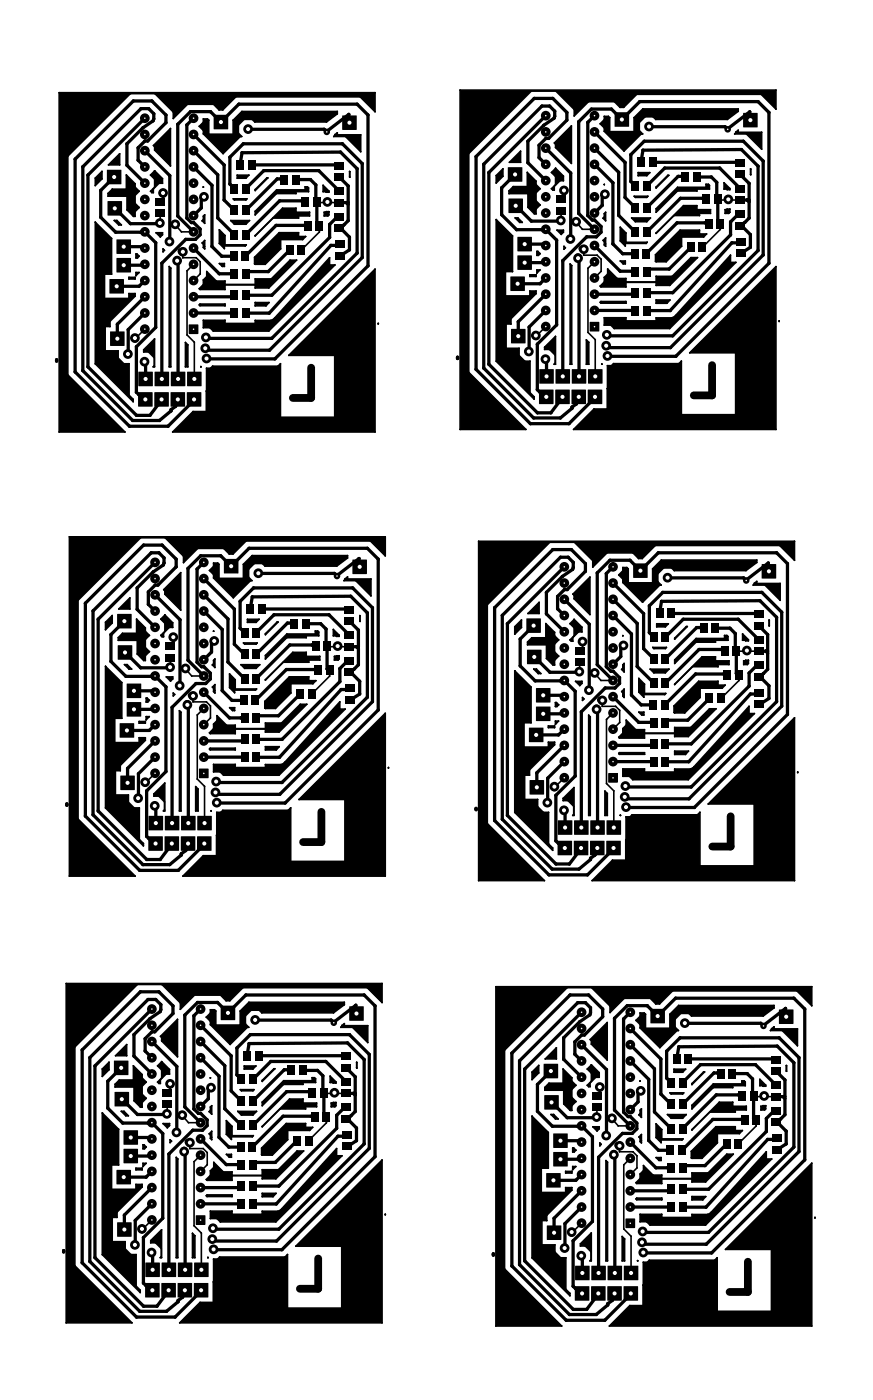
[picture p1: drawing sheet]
<svg xmlns="http://www.w3.org/2000/svg" width="137mm" height="219mm" viewBox="0 0 137 219" stroke-linecap="round" stroke-linejoin="round" font-family="sans-serif">
<g fill="#000">
<path d="M24.3 32.8h1.5v1.2h-1.5zM24.3 31h1.5v1.2h-1.5zM36 39.4h1.1v1.4h-1.1zM36.1 28.8h1.1v1.4h-1.1zM36.1 36h1.1v1.4h-1.1zM36.1 32.2h1.1v1.4h-1.1zM37 25.1h1.1v1.4h-1.1zM37.8 39.4h1.1v1.4h-1.1zM37.9 28.8h1.1v1.4h-1.1zM37.9 36h1.1v1.4h-1.1zM37.9 32.2h1.1v1.4h-1.1zM38.8 25.1h1.1v1.4h-1.1z"/>
<path d="M43.9 27.4h1.1v1.4h-1.1zM44.8 38.4h1.1v1.4h-1.1zM45.7 27.4h1.1v1.4h-1.1zM46.6 38.4h1.1v1.4h-1.1zM47.2 30.9h1.1v1.4h-1.1zM47.6 34.7h1.1v1.4h-1.1zM49 30.9h1.1v1.4h-1.1zM49.4 34.7h1.1v1.4h-1.1zM52.3 29.3h1.5v1.2h-1.5zM52.3 31.1h1.5v1.2h-1.5zM52.3 25.3h1.5v1.2h-1.5zM52.3 27.1h1.5v1.2h-1.5z"/>
<path d="M52.3 33.3h1.5v1.2h-1.5zM52.3 35.1h1.5v1.2h-1.5zM52.4 37.6h1.5v1.2h-1.5zM52.4 39.4h1.5v1.2h-1.5zM87 32.4h1.5v1.2h-1.5zM87 30.6h1.5v1.2h-1.5zM98.7 39h1.1v1.4h-1.1zM98.8 28.4h1.1v1.4h-1.1zM98.8 35.6h1.1v1.4h-1.1zM98.8 31.8h1.1v1.4h-1.1zM99.7 24.7h1.1v1.4h-1.1zM100.5 39h1.1v1.4h-1.1z"/>
<path d="M100.6 28.4h1.1v1.4h-1.1zM100.6 35.6h1.1v1.4h-1.1zM100.6 31.8h1.1v1.4h-1.1zM101.5 24.7h1.1v1.4h-1.1zM106.6 27h1.1v1.4h-1.1zM107.5 38h1.1v1.4h-1.1zM108.4 27h1.1v1.4h-1.1zM109.3 38h1.1v1.4h-1.1zM109.9 30.5h1.1v1.4h-1.1zM110.3 34.3h1.1v1.4h-1.1zM111.7 30.5h1.1v1.4h-1.1zM112.1 34.3h1.1v1.4h-1.1z"/>
<path d="M115 28.9h1.5v1.2h-1.5zM115 30.7h1.5v1.2h-1.5zM115 24.9h1.5v1.2h-1.5zM115 26.7h1.5v1.2h-1.5zM115 32.9h1.5v1.2h-1.5zM115 34.7h1.5v1.2h-1.5zM115.1 37.2h1.5v1.2h-1.5zM115.1 39h1.5v1.2h-1.5zM36.1 48.3h1.1v1.4h-1.1zM36.1 45.5h1.1v1.4h-1.1zM36.1 42.2h1.1v1.4h-1.1zM37.9 48.3h1.1v1.4h-1.1z"/>
<path d="M37.9 45.5h1.1v1.4h-1.1zM37.9 42.2h1.1v1.4h-1.1zM98.8 47.9h1.1v1.4h-1.1zM98.8 45.1h1.1v1.4h-1.1zM98.8 41.8h1.1v1.4h-1.1zM100.6 47.9h1.1v1.4h-1.1zM100.6 45.1h1.1v1.4h-1.1zM100.6 41.8h1.1v1.4h-1.1zM37.7 98.3h1.1v1.4h-1.1zM38.6 94.6h1.1v1.4h-1.1zM39.5 98.3h1.1v1.4h-1.1zM40.4 94.6h1.1v1.4h-1.1z"/>
<path d="M45.5 96.9h1.1v1.4h-1.1zM47.3 96.9h1.1v1.4h-1.1zM53.9 98.8h1.5v1.2h-1.5zM53.9 94.8h1.5v1.2h-1.5zM53.9 96.6h1.5v1.2h-1.5zM101.7 99h1.1v1.4h-1.1zM102.6 95.3h1.1v1.4h-1.1zM103.5 99h1.1v1.4h-1.1zM104.4 95.3h1.1v1.4h-1.1zM109.5 97.6h1.1v1.4h-1.1zM111.3 97.6h1.1v1.4h-1.1zM117.9 99.5h1.5v1.2h-1.5z"/>
<path d="M117.9 95.5h1.5v1.2h-1.5zM117.9 97.3h1.5v1.2h-1.5zM25.9 102.3h1.5v1.2h-1.5zM25.9 100.5h1.5v1.2h-1.5zM37.6 108.9h1.1v1.4h-1.1zM37.7 117.8h1.1v1.4h-1.1zM37.7 115h1.1v1.4h-1.1zM37.7 111.7h1.1v1.4h-1.1zM37.7 105.5h1.1v1.4h-1.1zM37.7 101.7h1.1v1.4h-1.1zM39.4 108.9h1.1v1.4h-1.1zM39.5 117.8h1.1v1.4h-1.1z"/>
<path d="M39.5 115h1.1v1.4h-1.1zM39.5 111.7h1.1v1.4h-1.1zM39.5 105.5h1.1v1.4h-1.1zM39.5 101.7h1.1v1.4h-1.1zM46.4 107.9h1.1v1.4h-1.1zM48.2 107.9h1.1v1.4h-1.1zM48.8 100.4h1.1v1.4h-1.1zM49.2 104.2h1.1v1.4h-1.1zM50.6 100.4h1.1v1.4h-1.1zM51 104.2h1.1v1.4h-1.1zM53.9 100.6h1.5v1.2h-1.5zM53.9 102.8h1.5v1.2h-1.5z"/>
<path d="M53.9 104.6h1.5v1.2h-1.5zM54 107.1h1.5v1.2h-1.5zM54 108.9h1.5v1.2h-1.5zM89.9 103h1.5v1.2h-1.5zM89.9 101.2h1.5v1.2h-1.5zM101.6 109.6h1.1v1.4h-1.1zM101.7 118.5h1.1v1.4h-1.1zM101.7 115.7h1.1v1.4h-1.1zM101.7 112.4h1.1v1.4h-1.1zM101.7 106.2h1.1v1.4h-1.1zM101.7 102.4h1.1v1.4h-1.1zM103.4 109.6h1.1v1.4h-1.1z"/>
<path d="M103.5 118.5h1.1v1.4h-1.1zM103.5 115.7h1.1v1.4h-1.1zM103.5 112.4h1.1v1.4h-1.1zM103.5 106.2h1.1v1.4h-1.1zM103.5 102.4h1.1v1.4h-1.1zM110.4 108.6h1.1v1.4h-1.1zM112.2 108.6h1.1v1.4h-1.1zM112.8 101.1h1.1v1.4h-1.1zM113.2 104.9h1.1v1.4h-1.1zM114.6 101.1h1.1v1.4h-1.1zM115 104.9h1.1v1.4h-1.1zM117.9 101.3h1.5v1.2h-1.5z"/>
<path d="M117.9 103.5h1.5v1.2h-1.5zM117.9 105.3h1.5v1.2h-1.5zM118 107.8h1.5v1.2h-1.5zM118 109.6h1.5v1.2h-1.5zM25.4 172.2h1.5v1.2h-1.5zM25.4 170.4h1.5v1.2h-1.5zM37.1 178.8h1.1v1.4h-1.1zM37.2 168.2h1.1v1.4h-1.1zM37.2 175.4h1.1v1.4h-1.1zM37.2 171.6h1.1v1.4h-1.1zM38.1 164.5h1.1v1.4h-1.1zM38.9 178.8h1.1v1.4h-1.1z"/>
<path d="M39 168.2h1.1v1.4h-1.1zM39 175.4h1.1v1.4h-1.1zM39 171.6h1.1v1.4h-1.1zM39.9 164.5h1.1v1.4h-1.1zM45 166.8h1.1v1.4h-1.1zM45.9 177.8h1.1v1.4h-1.1zM46.8 166.8h1.1v1.4h-1.1zM47.7 177.8h1.1v1.4h-1.1zM48.3 170.3h1.1v1.4h-1.1zM48.7 174.1h1.1v1.4h-1.1zM50.1 170.3h1.1v1.4h-1.1zM50.5 174.1h1.1v1.4h-1.1z"/>
<path d="M53.4 168.7h1.5v1.2h-1.5zM53.4 170.5h1.5v1.2h-1.5zM53.4 164.7h1.5v1.2h-1.5zM53.4 166.5h1.5v1.2h-1.5zM53.4 172.7h1.5v1.2h-1.5zM53.4 174.5h1.5v1.2h-1.5zM53.5 177h1.5v1.2h-1.5zM53.5 178.8h1.5v1.2h-1.5zM92.6 172.7h1.5v1.2h-1.5zM92.6 170.9h1.5v1.2h-1.5zM104.3 179.3h1.1v1.4h-1.1zM104.4 168.7h1.1v1.4h-1.1z"/>
<path d="M104.4 175.9h1.1v1.4h-1.1zM104.4 172.1h1.1v1.4h-1.1zM105.3 165h1.1v1.4h-1.1zM106.1 179.3h1.1v1.4h-1.1zM106.2 168.7h1.1v1.4h-1.1zM106.2 175.9h1.1v1.4h-1.1zM106.2 172.1h1.1v1.4h-1.1zM107.1 165h1.1v1.4h-1.1zM112.2 167.3h1.1v1.4h-1.1zM113.1 178.3h1.1v1.4h-1.1zM114 167.3h1.1v1.4h-1.1zM114.9 178.3h1.1v1.4h-1.1z"/>
<path d="M115.5 170.8h1.1v1.4h-1.1zM115.9 174.6h1.1v1.4h-1.1zM117.3 170.8h1.1v1.4h-1.1zM117.7 174.6h1.1v1.4h-1.1zM120.6 169.2h1.5v1.2h-1.5zM120.6 171h1.5v1.2h-1.5zM120.6 165.2h1.5v1.2h-1.5zM120.6 167h1.5v1.2h-1.5zM120.6 173.2h1.5v1.2h-1.5zM120.6 175h1.5v1.2h-1.5zM120.7 177.5h1.5v1.2h-1.5zM120.7 179.3h1.5v1.2h-1.5z"/>
<path d="M37.2 187.7h1.1v1.4h-1.1zM37.2 184.9h1.1v1.4h-1.1zM37.2 181.6h1.1v1.4h-1.1zM39 187.7h1.1v1.4h-1.1zM39 184.9h1.1v1.4h-1.1zM39 181.6h1.1v1.4h-1.1zM104.4 188.2h1.1v1.4h-1.1zM104.4 185.4h1.1v1.4h-1.1zM104.4 182.1h1.1v1.4h-1.1zM106.2 188.2h1.1v1.4h-1.1zM106.2 185.4h1.1v1.4h-1.1zM106.2 182.1h1.1v1.4h-1.1z"/>
</g>
<g fill="#000">
<path d="M33.4 18h2.3v2.2h-2.3z" fill-rule="evenodd"/>
<path d="M53.5 18.1h2.3v2.2h-2.3z" fill-rule="evenodd"/>
<path d="M96.1 17.6h2.3v2.2h-2.3z" fill-rule="evenodd"/>
<path d="M116.2 17.7h2.3v2.2h-2.3z" fill-rule="evenodd"/>
<path d="M16.7 26.6h2.3v2.2h-2.3z" fill-rule="evenodd"/>
<path d="M16.8 31.5h2.3v2.2h-2.3z" fill-rule="evenodd"/>
<path d="M18.2 37.5h2.3v2.2h-2.3z" fill-rule="evenodd"/>
<path d="M24.3 32.8h1.5v1.2h-1.5z" fill-rule="evenodd"/>
<path d="M24.3 31h1.5v1.2h-1.5z" fill-rule="evenodd"/>
<path d="M36.1 28.8h1.1v1.4h-1.1z" fill-rule="evenodd"/>
<path d="M36.1 36h1.1v1.4h-1.1z" fill-rule="evenodd"/>
<path d="M36.1 32.2h1.1v1.4h-1.1z" fill-rule="evenodd"/>
<path d="M37 25.1h1.1v1.4h-1.1z" fill-rule="evenodd"/>
<path d="M37.9 28.8h1.1v1.4h-1.1z" fill-rule="evenodd"/>
<path d="M37.9 36h1.1v1.4h-1.1z" fill-rule="evenodd"/>
<path d="M37.9 32.2h1.1v1.4h-1.1z" fill-rule="evenodd"/>
<path d="M38.8 25.1h1.1v1.4h-1.1z" fill-rule="evenodd"/>
<path d="M43.9 27.4h1.1v1.4h-1.1z" fill-rule="evenodd"/>
<path d="M44.8 38.4h1.1v1.4h-1.1z" fill-rule="evenodd"/>
<path d="M45.7 27.4h1.1v1.4h-1.1z" fill-rule="evenodd"/>
<path d="M46.6 38.4h1.1v1.4h-1.1z" fill-rule="evenodd"/>
<path d="M47.2 30.9h1.1v1.4h-1.1z" fill-rule="evenodd"/>
<path d="M47.6 34.7h1.1v1.4h-1.1z" fill-rule="evenodd"/>
<path d="M49 30.9h1.1v1.4h-1.1z" fill-rule="evenodd"/>
<path d="M49.4 34.7h1.1v1.4h-1.1z" fill-rule="evenodd"/>
<path d="M52.3 29.3h1.5v1.2h-1.5z" fill-rule="evenodd"/>
<path d="M52.3 31.1h1.5v1.2h-1.5z" fill-rule="evenodd"/>
<path d="M52.3 25.3h1.5v1.2h-1.5z" fill-rule="evenodd"/>
<path d="M52.3 27.1h1.5v1.2h-1.5z" fill-rule="evenodd"/>
<path d="M52.3 33.3h1.5v1.2h-1.5z" fill-rule="evenodd"/>
<path d="M52.3 35.1h1.5v1.2h-1.5z" fill-rule="evenodd"/>
<path d="M52.4 37.6h1.5v1.2h-1.5z" fill-rule="evenodd"/>
<path d="M52.4 39.4h1.5v1.2h-1.5z" fill-rule="evenodd"/>
<path d="M79.4 26.2h2.3v2.2h-2.3z" fill-rule="evenodd"/>
<path d="M79.5 31.1h2.3v2.2h-2.3z" fill-rule="evenodd"/>
<path d="M80.9 37.1h2.3v2.2h-2.3z" fill-rule="evenodd"/>
<path d="M80.9 40h2.3v2.2h-2.3z" fill-rule="evenodd"/>
<path d="M87 32.4h1.5v1.2h-1.5z" fill-rule="evenodd"/>
<path d="M87 30.6h1.5v1.2h-1.5z" fill-rule="evenodd"/>
<path d="M98.8 28.4h1.1v1.4h-1.1z" fill-rule="evenodd"/>
<path d="M98.8 35.6h1.1v1.4h-1.1z" fill-rule="evenodd"/>
<path d="M98.8 31.8h1.1v1.4h-1.1z" fill-rule="evenodd"/>
<path d="M99.7 24.7h1.1v1.4h-1.1z" fill-rule="evenodd"/>
<path d="M100.6 28.4h1.1v1.4h-1.1z" fill-rule="evenodd"/>
<path d="M100.6 35.6h1.1v1.4h-1.1z" fill-rule="evenodd"/>
<path d="M100.6 31.8h1.1v1.4h-1.1z" fill-rule="evenodd"/>
<path d="M101.5 24.7h1.1v1.4h-1.1z" fill-rule="evenodd"/>
<path d="M106.6 27h1.1v1.4h-1.1z" fill-rule="evenodd"/>
<path d="M107.5 38h1.1v1.4h-1.1z" fill-rule="evenodd"/>
<path d="M108.4 27h1.1v1.4h-1.1z" fill-rule="evenodd"/>
<path d="M109.3 38h1.1v1.4h-1.1z" fill-rule="evenodd"/>
<path d="M109.9 30.5h1.1v1.4h-1.1z" fill-rule="evenodd"/>
<path d="M110.3 34.3h1.1v1.4h-1.1z" fill-rule="evenodd"/>
<path d="M111.7 30.5h1.1v1.4h-1.1z" fill-rule="evenodd"/>
<path d="M112.1 34.3h1.1v1.4h-1.1z" fill-rule="evenodd"/>
<path d="M115 28.9h1.5v1.2h-1.5z" fill-rule="evenodd"/>
<path d="M115 30.7h1.5v1.2h-1.5z" fill-rule="evenodd"/>
<path d="M115 24.9h1.5v1.2h-1.5z" fill-rule="evenodd"/>
<path d="M115 26.7h1.5v1.2h-1.5z" fill-rule="evenodd"/>
<path d="M115 32.9h1.5v1.2h-1.5z" fill-rule="evenodd"/>
<path d="M115 34.7h1.5v1.2h-1.5z" fill-rule="evenodd"/>
<path d="M115.1 37.2h1.5v1.2h-1.5z" fill-rule="evenodd"/>
<path d="M115.1 39h1.5v1.2h-1.5z" fill-rule="evenodd"/>
<path d="M17.1 43.7h2.3v2.2h-2.3z" fill-rule="evenodd"/>
<path d="M17.2 51.9h2.3v2.2h-2.3z" fill-rule="evenodd"/>
<path d="M18.2 40.4h2.3v2.2h-2.3z" fill-rule="evenodd"/>
<path d="M21.7 58.2h2.2v2.2h-2.2z" fill-rule="evenodd"/>
<path d="M24.2 58.2h2.2v2.2h-2.2z" fill-rule="evenodd"/>
<path d="M26.7 58.2h2.3v2.2h-2.3z" fill-rule="evenodd"/>
<path d="M29.3 58.2h2.2v2.2h-2.2z" fill-rule="evenodd"/>
<path d="M29.5 50.8h1.5v1.4h-1.5z" fill-rule="evenodd"/>
<path d="M36 39.4h1.1v1.4h-1.1z" fill-rule="evenodd"/>
<path d="M36.1 48.3h1.1v1.4h-1.1z" fill-rule="evenodd"/>
<path d="M36.1 45.5h1.1v1.4h-1.1z" fill-rule="evenodd"/>
<path d="M36.1 42.2h1.1v1.4h-1.1z" fill-rule="evenodd"/>
<path d="M37.8 39.4h1.1v1.4h-1.1z" fill-rule="evenodd"/>
<path d="M37.9 48.3h1.1v1.4h-1.1z" fill-rule="evenodd"/>
<path d="M37.9 45.5h1.1v1.4h-1.1z" fill-rule="evenodd"/>
<path d="M37.9 42.2h1.1v1.4h-1.1z" fill-rule="evenodd"/>
<path d="M79.8 43.3h2.3v2.2h-2.3z" fill-rule="evenodd"/>
<path d="M79.9 51.5h2.3v2.2h-2.3z" fill-rule="evenodd"/>
<path d="M84.4 57.8h2.2v2.2h-2.2z" fill-rule="evenodd"/>
<path d="M86.9 57.8h2.2v2.2h-2.2z" fill-rule="evenodd"/>
<path d="M89.4 57.8h2.3v2.2h-2.3z" fill-rule="evenodd"/>
<path d="M92 57.8h2.2v2.2h-2.2z" fill-rule="evenodd"/>
<path d="M92.2 50.4h1.5v1.4h-1.5z" fill-rule="evenodd"/>
<path d="M98.7 39h1.1v1.4h-1.1z" fill-rule="evenodd"/>
<path d="M98.8 47.9h1.1v1.4h-1.1z" fill-rule="evenodd"/>
<path d="M98.8 45.1h1.1v1.4h-1.1z" fill-rule="evenodd"/>
<path d="M98.8 41.8h1.1v1.4h-1.1z" fill-rule="evenodd"/>
<path d="M100.5 39h1.1v1.4h-1.1z" fill-rule="evenodd"/>
<path d="M100.6 47.9h1.1v1.4h-1.1z" fill-rule="evenodd"/>
<path d="M100.6 45.1h1.1v1.4h-1.1z" fill-rule="evenodd"/>
<path d="M100.6 41.8h1.1v1.4h-1.1z" fill-rule="evenodd"/>
<path d="M21.6 61.4h2.2v2.2h-2.2z" fill-rule="evenodd"/>
<path d="M24.2 61.4h2.2v2.2h-2.2z" fill-rule="evenodd"/>
<path d="M26.7 61.4h2.2v2.2h-2.2z" fill-rule="evenodd"/>
<path d="M29.2 61.4h2.3v2.2h-2.3z" fill-rule="evenodd"/>
<path d="M84.3 61h2.2v2.2h-2.2z" fill-rule="evenodd"/>
<path d="M86.9 61h2.2v2.2h-2.2z" fill-rule="evenodd"/>
<path d="M89.4 61h2.2v2.2h-2.2z" fill-rule="evenodd"/>
<path d="M91.9 61h2.3v2.2h-2.3z" fill-rule="evenodd"/>
<path d="M18.3 96.1h2.3v2.2h-2.3z" fill-rule="evenodd"/>
<path d="M35 87.5h2.3v2.2h-2.3z" fill-rule="evenodd"/>
<path d="M37.7 98.3h1.1v1.4h-1.1z" fill-rule="evenodd"/>
<path d="M38.6 94.6h1.1v1.4h-1.1z" fill-rule="evenodd"/>
<path d="M39.5 98.3h1.1v1.4h-1.1z" fill-rule="evenodd"/>
<path d="M40.4 94.6h1.1v1.4h-1.1z" fill-rule="evenodd"/>
<path d="M45.5 96.9h1.1v1.4h-1.1z" fill-rule="evenodd"/>
<path d="M47.3 96.9h1.1v1.4h-1.1z" fill-rule="evenodd"/>
<path d="M53.9 98.8h1.5v1.2h-1.5z" fill-rule="evenodd"/>
<path d="M53.9 94.8h1.5v1.2h-1.5z" fill-rule="evenodd"/>
<path d="M53.9 96.6h1.5v1.2h-1.5z" fill-rule="evenodd"/>
<path d="M55.1 87.6h2.3v2.2h-2.3z" fill-rule="evenodd"/>
<path d="M82.3 96.8h2.3v2.2h-2.3z" fill-rule="evenodd"/>
<path d="M99 88.2h2.3v2.2h-2.3z" fill-rule="evenodd"/>
<path d="M102.6 95.3h1.1v1.4h-1.1z" fill-rule="evenodd"/>
<path d="M104.4 95.3h1.1v1.4h-1.1z" fill-rule="evenodd"/>
<path d="M109.5 97.6h1.1v1.4h-1.1z" fill-rule="evenodd"/>
<path d="M111.3 97.6h1.1v1.4h-1.1z" fill-rule="evenodd"/>
<path d="M117.9 99.5h1.5v1.2h-1.5z" fill-rule="evenodd"/>
<path d="M117.9 95.5h1.5v1.2h-1.5z" fill-rule="evenodd"/>
<path d="M117.9 97.3h1.5v1.2h-1.5z" fill-rule="evenodd"/>
<path d="M119.1 88.3h2.3v2.2h-2.3z" fill-rule="evenodd"/>
<path d="M18.4 101h2.3v2.2h-2.3z" fill-rule="evenodd"/>
<path d="M18.7 113.2h2.3v2.2h-2.3z" fill-rule="evenodd"/>
<path d="M19.8 107h2.3v2.2h-2.3z" fill-rule="evenodd"/>
<path d="M19.8 109.9h2.3v2.2h-2.3z" fill-rule="evenodd"/>
<path d="M25.9 102.3h1.5v1.2h-1.5z" fill-rule="evenodd"/>
<path d="M25.9 100.5h1.5v1.2h-1.5z" fill-rule="evenodd"/>
<path d="M37.6 108.9h1.1v1.4h-1.1z" fill-rule="evenodd"/>
<path d="M37.7 117.8h1.1v1.4h-1.1z" fill-rule="evenodd"/>
<path d="M37.7 115h1.1v1.4h-1.1z" fill-rule="evenodd"/>
<path d="M37.7 111.7h1.1v1.4h-1.1z" fill-rule="evenodd"/>
<path d="M37.7 105.5h1.1v1.4h-1.1z" fill-rule="evenodd"/>
<path d="M37.7 101.7h1.1v1.4h-1.1z" fill-rule="evenodd"/>
<path d="M39.4 108.9h1.1v1.4h-1.1z" fill-rule="evenodd"/>
<path d="M39.5 117.8h1.1v1.4h-1.1z" fill-rule="evenodd"/>
<path d="M39.5 115h1.1v1.4h-1.1z" fill-rule="evenodd"/>
<path d="M39.5 111.7h1.1v1.4h-1.1z" fill-rule="evenodd"/>
<path d="M39.5 105.5h1.1v1.4h-1.1z" fill-rule="evenodd"/>
<path d="M39.5 101.7h1.1v1.4h-1.1z" fill-rule="evenodd"/>
<path d="M46.4 107.9h1.1v1.4h-1.1z" fill-rule="evenodd"/>
<path d="M48.2 107.9h1.1v1.4h-1.1z" fill-rule="evenodd"/>
<path d="M48.8 100.4h1.1v1.4h-1.1z" fill-rule="evenodd"/>
<path d="M49.2 104.2h1.1v1.4h-1.1z" fill-rule="evenodd"/>
<path d="M50.6 100.4h1.1v1.4h-1.1z" fill-rule="evenodd"/>
<path d="M51 104.2h1.1v1.4h-1.1z" fill-rule="evenodd"/>
<path d="M53.9 100.6h1.5v1.2h-1.5z" fill-rule="evenodd"/>
<path d="M53.9 102.8h1.5v1.2h-1.5z" fill-rule="evenodd"/>
<path d="M53.9 104.6h1.5v1.2h-1.5z" fill-rule="evenodd"/>
<path d="M54 107.1h1.5v1.2h-1.5z" fill-rule="evenodd"/>
<path d="M54 108.9h1.5v1.2h-1.5z" fill-rule="evenodd"/>
<path d="M82.4 101.7h2.3v2.2h-2.3z" fill-rule="evenodd"/>
<path d="M82.7 113.9h2.3v2.2h-2.3z" fill-rule="evenodd"/>
<path d="M83.8 107.7h2.3v2.2h-2.3z" fill-rule="evenodd"/>
<path d="M83.8 110.6h2.3v2.2h-2.3z" fill-rule="evenodd"/>
<path d="M89.9 103h1.5v1.2h-1.5z" fill-rule="evenodd"/>
<path d="M89.9 101.2h1.5v1.2h-1.5z" fill-rule="evenodd"/>
<path d="M101.6 109.6h1.1v1.4h-1.1z" fill-rule="evenodd"/>
<path d="M101.7 99h1.1v1.4h-1.1z" fill-rule="evenodd"/>
<path d="M101.7 118.5h1.1v1.4h-1.1z" fill-rule="evenodd"/>
<path d="M101.7 115.7h1.1v1.4h-1.1z" fill-rule="evenodd"/>
<path d="M101.7 112.4h1.1v1.4h-1.1z" fill-rule="evenodd"/>
<path d="M101.7 106.2h1.1v1.4h-1.1z" fill-rule="evenodd"/>
<path d="M101.7 102.4h1.1v1.4h-1.1z" fill-rule="evenodd"/>
<path d="M103.4 109.6h1.1v1.4h-1.1z" fill-rule="evenodd"/>
<path d="M103.5 99h1.1v1.4h-1.1z" fill-rule="evenodd"/>
<path d="M103.5 118.5h1.1v1.4h-1.1z" fill-rule="evenodd"/>
<path d="M103.5 115.7h1.1v1.4h-1.1z" fill-rule="evenodd"/>
<path d="M103.5 112.4h1.1v1.4h-1.1z" fill-rule="evenodd"/>
<path d="M103.5 106.2h1.1v1.4h-1.1z" fill-rule="evenodd"/>
<path d="M103.5 102.4h1.1v1.4h-1.1z" fill-rule="evenodd"/>
<path d="M110.4 108.6h1.1v1.4h-1.1z" fill-rule="evenodd"/>
<path d="M112.2 108.6h1.1v1.4h-1.1z" fill-rule="evenodd"/>
<path d="M112.8 101.1h1.1v1.4h-1.1z" fill-rule="evenodd"/>
<path d="M113.2 104.9h1.1v1.4h-1.1z" fill-rule="evenodd"/>
<path d="M114.6 101.1h1.1v1.4h-1.1z" fill-rule="evenodd"/>
<path d="M115 104.9h1.1v1.4h-1.1z" fill-rule="evenodd"/>
<path d="M117.9 101.3h1.5v1.2h-1.5z" fill-rule="evenodd"/>
<path d="M117.9 103.5h1.5v1.2h-1.5z" fill-rule="evenodd"/>
<path d="M117.9 105.3h1.5v1.2h-1.5z" fill-rule="evenodd"/>
<path d="M118 107.8h1.5v1.2h-1.5z" fill-rule="evenodd"/>
<path d="M118 109.6h1.5v1.2h-1.5z" fill-rule="evenodd"/>
<path d="M18.8 121.4h2.3v2.2h-2.3z" fill-rule="evenodd"/>
<path d="M23.2 130.9h2.2v2.2h-2.2z" fill-rule="evenodd"/>
<path d="M23.3 127.7h2.2v2.2h-2.2z" fill-rule="evenodd"/>
<path d="M25.8 130.9h2.2v2.2h-2.2z" fill-rule="evenodd"/>
<path d="M25.8 127.7h2.2v2.2h-2.2z" fill-rule="evenodd"/>
<path d="M28.3 130.9h2.2v2.2h-2.2z" fill-rule="evenodd"/>
<path d="M28.3 127.7h2.3v2.2h-2.3z" fill-rule="evenodd"/>
<path d="M30.8 130.9h2.3v2.2h-2.3z" fill-rule="evenodd"/>
<path d="M30.9 127.7h2.2v2.2h-2.2z" fill-rule="evenodd"/>
<path d="M31.1 120.3h1.5v1.4h-1.5z" fill-rule="evenodd"/>
<path d="M82.8 122.1h2.3v2.2h-2.3z" fill-rule="evenodd"/>
<path d="M87.2 131.6h2.2v2.2h-2.2z" fill-rule="evenodd"/>
<path d="M87.3 128.4h2.2v2.2h-2.2z" fill-rule="evenodd"/>
<path d="M89.8 131.6h2.2v2.2h-2.2z" fill-rule="evenodd"/>
<path d="M89.8 128.4h2.2v2.2h-2.2z" fill-rule="evenodd"/>
<path d="M92.3 131.6h2.2v2.2h-2.2z" fill-rule="evenodd"/>
<path d="M92.3 128.4h2.3v2.2h-2.3z" fill-rule="evenodd"/>
<path d="M94.8 131.6h2.3v2.2h-2.3z" fill-rule="evenodd"/>
<path d="M94.9 128.4h2.2v2.2h-2.2z" fill-rule="evenodd"/>
<path d="M95.1 121h1.5v1.4h-1.5z" fill-rule="evenodd"/>
<path d="M34.5 157.4h2.3v2.2h-2.3z" fill-rule="evenodd"/>
<path d="M54.6 157.5h2.3v2.2h-2.3z" fill-rule="evenodd"/>
<path d="M101.7 157.9h2.3v2.2h-2.3z" fill-rule="evenodd"/>
<path d="M121.8 158h2.3v2.2h-2.3z" fill-rule="evenodd"/>
<path d="M17.8 166h2.3v2.2h-2.3z" fill-rule="evenodd"/>
<path d="M17.9 170.9h2.3v2.2h-2.3z" fill-rule="evenodd"/>
<path d="M19.3 176.9h2.3v2.2h-2.3z" fill-rule="evenodd"/>
<path d="M19.3 179.8h2.3v2.2h-2.3z" fill-rule="evenodd"/>
<path d="M25.4 172.2h1.5v1.2h-1.5z" fill-rule="evenodd"/>
<path d="M25.4 170.4h1.5v1.2h-1.5z" fill-rule="evenodd"/>
<path d="M37.2 168.2h1.1v1.4h-1.1z" fill-rule="evenodd"/>
<path d="M37.2 175.4h1.1v1.4h-1.1z" fill-rule="evenodd"/>
<path d="M37.2 171.6h1.1v1.4h-1.1z" fill-rule="evenodd"/>
<path d="M38.1 164.5h1.1v1.4h-1.1z" fill-rule="evenodd"/>
<path d="M39 168.2h1.1v1.4h-1.1z" fill-rule="evenodd"/>
<path d="M39 175.4h1.1v1.4h-1.1z" fill-rule="evenodd"/>
<path d="M39 171.6h1.1v1.4h-1.1z" fill-rule="evenodd"/>
<path d="M39.9 164.5h1.1v1.4h-1.1z" fill-rule="evenodd"/>
<path d="M45 166.8h1.1v1.4h-1.1z" fill-rule="evenodd"/>
<path d="M45.9 177.8h1.1v1.4h-1.1z" fill-rule="evenodd"/>
<path d="M46.8 166.8h1.1v1.4h-1.1z" fill-rule="evenodd"/>
<path d="M47.7 177.8h1.1v1.4h-1.1z" fill-rule="evenodd"/>
<path d="M48.3 170.3h1.1v1.4h-1.1z" fill-rule="evenodd"/>
<path d="M48.7 174.1h1.1v1.4h-1.1z" fill-rule="evenodd"/>
<path d="M50.1 170.3h1.1v1.4h-1.1z" fill-rule="evenodd"/>
<path d="M50.5 174.1h1.1v1.4h-1.1z" fill-rule="evenodd"/>
<path d="M53.4 168.7h1.5v1.2h-1.5z" fill-rule="evenodd"/>
<path d="M53.4 170.5h1.5v1.2h-1.5z" fill-rule="evenodd"/>
<path d="M53.4 164.7h1.5v1.2h-1.5z" fill-rule="evenodd"/>
<path d="M53.4 166.5h1.5v1.2h-1.5z" fill-rule="evenodd"/>
<path d="M53.4 172.7h1.5v1.2h-1.5z" fill-rule="evenodd"/>
<path d="M53.4 174.5h1.5v1.2h-1.5z" fill-rule="evenodd"/>
<path d="M53.5 177h1.5v1.2h-1.5z" fill-rule="evenodd"/>
<path d="M53.5 178.8h1.5v1.2h-1.5z" fill-rule="evenodd"/>
<path d="M85 166.5h2.3v2.2h-2.3z" fill-rule="evenodd"/>
<path d="M85.1 171.4h2.3v2.2h-2.3z" fill-rule="evenodd"/>
<path d="M86.5 177.4h2.3v2.2h-2.3z" fill-rule="evenodd"/>
<path d="M92.6 172.7h1.5v1.2h-1.5z" fill-rule="evenodd"/>
<path d="M92.6 170.9h1.5v1.2h-1.5z" fill-rule="evenodd"/>
<path d="M104.4 168.7h1.1v1.4h-1.1z" fill-rule="evenodd"/>
<path d="M104.4 175.9h1.1v1.4h-1.1z" fill-rule="evenodd"/>
<path d="M104.4 172.1h1.1v1.4h-1.1z" fill-rule="evenodd"/>
<path d="M105.3 165h1.1v1.4h-1.1z" fill-rule="evenodd"/>
<path d="M106.2 168.7h1.1v1.4h-1.1z" fill-rule="evenodd"/>
<path d="M106.2 175.9h1.1v1.4h-1.1z" fill-rule="evenodd"/>
<path d="M106.2 172.1h1.1v1.4h-1.1z" fill-rule="evenodd"/>
<path d="M107.1 165h1.1v1.4h-1.1z" fill-rule="evenodd"/>
<path d="M112.2 167.3h1.1v1.4h-1.1z" fill-rule="evenodd"/>
<path d="M113.1 178.3h1.1v1.4h-1.1z" fill-rule="evenodd"/>
<path d="M114 167.3h1.1v1.4h-1.1z" fill-rule="evenodd"/>
<path d="M114.9 178.3h1.1v1.4h-1.1z" fill-rule="evenodd"/>
<path d="M115.5 170.8h1.1v1.4h-1.1z" fill-rule="evenodd"/>
<path d="M115.9 174.6h1.1v1.4h-1.1z" fill-rule="evenodd"/>
<path d="M117.3 170.8h1.1v1.4h-1.1z" fill-rule="evenodd"/>
<path d="M117.7 174.6h1.1v1.4h-1.1z" fill-rule="evenodd"/>
<path d="M120.6 169.2h1.5v1.2h-1.5z" fill-rule="evenodd"/>
<path d="M120.6 171h1.5v1.2h-1.5z" fill-rule="evenodd"/>
<path d="M120.6 165.2h1.5v1.2h-1.5z" fill-rule="evenodd"/>
<path d="M120.6 167h1.5v1.2h-1.5z" fill-rule="evenodd"/>
<path d="M120.6 173.2h1.5v1.2h-1.5z" fill-rule="evenodd"/>
<path d="M120.6 175h1.5v1.2h-1.5z" fill-rule="evenodd"/>
<path d="M120.7 177.5h1.5v1.2h-1.5z" fill-rule="evenodd"/>
<path d="M120.7 179.3h1.5v1.2h-1.5z" fill-rule="evenodd"/>
<path d="M18.2 183.1h2.3v2.2h-2.3z" fill-rule="evenodd"/>
<path d="M18.3 191.3h2.3v2.2h-2.3z" fill-rule="evenodd"/>
<path d="M22.8 197.6h2.2v2.2h-2.2z" fill-rule="evenodd"/>
<path d="M25.3 197.6h2.2v2.2h-2.2z" fill-rule="evenodd"/>
<path d="M27.8 197.6h2.3v2.2h-2.3z" fill-rule="evenodd"/>
<path d="M30.4 197.6h2.2v2.2h-2.2z" fill-rule="evenodd"/>
<path d="M30.6 190.2h1.5v1.4h-1.5z" fill-rule="evenodd"/>
<path d="M37.1 178.8h1.1v1.4h-1.1z" fill-rule="evenodd"/>
<path d="M37.2 187.7h1.1v1.4h-1.1z" fill-rule="evenodd"/>
<path d="M37.2 184.9h1.1v1.4h-1.1z" fill-rule="evenodd"/>
<path d="M37.2 181.6h1.1v1.4h-1.1z" fill-rule="evenodd"/>
<path d="M38.9 178.8h1.1v1.4h-1.1z" fill-rule="evenodd"/>
<path d="M39 187.7h1.1v1.4h-1.1z" fill-rule="evenodd"/>
<path d="M39 184.9h1.1v1.4h-1.1z" fill-rule="evenodd"/>
<path d="M39 181.6h1.1v1.4h-1.1z" fill-rule="evenodd"/>
<path d="M85.4 183.6h2.3v2.2h-2.3z" fill-rule="evenodd"/>
<path d="M85.5 191.8h2.3v2.2h-2.3z" fill-rule="evenodd"/>
<path d="M86.5 180.3h2.3v2.2h-2.3z" fill-rule="evenodd"/>
<path d="M90 198.1h2.2v2.2h-2.2z" fill-rule="evenodd"/>
<path d="M92.5 198.1h2.2v2.2h-2.2z" fill-rule="evenodd"/>
<path d="M95 198.1h2.3v2.2h-2.3z" fill-rule="evenodd"/>
<path d="M97.6 198.1h2.2v2.2h-2.2z" fill-rule="evenodd"/>
<path d="M97.8 190.7h1.5v1.4h-1.5z" fill-rule="evenodd"/>
<path d="M104.3 179.3h1.1v1.4h-1.1z" fill-rule="evenodd"/>
<path d="M104.4 188.2h1.1v1.4h-1.1z" fill-rule="evenodd"/>
<path d="M104.4 185.4h1.1v1.4h-1.1z" fill-rule="evenodd"/>
<path d="M104.4 182.1h1.1v1.4h-1.1z" fill-rule="evenodd"/>
<path d="M106.1 179.3h1.1v1.4h-1.1z" fill-rule="evenodd"/>
<path d="M106.2 188.2h1.1v1.4h-1.1z" fill-rule="evenodd"/>
<path d="M106.2 185.4h1.1v1.4h-1.1z" fill-rule="evenodd"/>
<path d="M106.2 182.1h1.1v1.4h-1.1z" fill-rule="evenodd"/>
<path d="M22.7 200.8h2.2v2.2h-2.2z" fill-rule="evenodd"/>
<path d="M25.3 200.8h2.2v2.2h-2.2z" fill-rule="evenodd"/>
<path d="M27.8 200.8h2.2v2.2h-2.2z" fill-rule="evenodd"/>
<path d="M30.3 200.8h2.3v2.2h-2.3z" fill-rule="evenodd"/>
<path d="M89.9 201.3h2.2v2.2h-2.2z" fill-rule="evenodd"/>
<path d="M92.5 201.3h2.2v2.2h-2.2z" fill-rule="evenodd"/>
<path d="M95 201.3h2.2v2.2h-2.2z" fill-rule="evenodd"/>
<path d="M97.5 201.3h2.3v2.2h-2.3z" fill-rule="evenodd"/>
<circle cx="20.8" cy="15.8" r=".25"/>
<circle cx="22" cy="17" r=".25"/>
<circle cx="22.3" cy="20" r=".25"/>
<circle cx="22.6" cy="18.5" r=".76"/>
<circle cx="23.2" cy="17" r=".25"/>
<circle cx="23.7" cy="15.8" r=".25"/>
<circle cx="23.9" cy="18.9" r=".25"/>
<circle cx="24" cy="18.6" r=".25"/>
<circle cx="24" cy="17.8" r=".25"/>
<circle cx="25.9" cy="19.2" r=".25"/>
<circle cx="25.9" cy="18" r=".25"/>
<circle cx="27.8" cy="19.4" r=".25"/>
<circle cx="29.2" cy="19.5" r=".25"/>
<circle cx="29.8" cy="17.5" r=".25"/>
<circle cx="30.3" cy="18.5" r=".76"/>
<circle cx="32.9" cy="17.5" r=".25"/>
<circle cx="37.3" cy="16.3" r=".25"/>
<circle cx="54.5" cy="19.2" r=".25"/>
<circle cx="54.5" cy="17.9" r=".25"/>
<circle cx="55.8" cy="16.3" r=".25"/>
<circle cx="57.5" cy="18" r=".25"/>
<circle cx="83.6" cy="15.4" r=".25"/>
<circle cx="84.8" cy="16.6" r=".25"/>
<circle cx="85.1" cy="19.6" r=".25"/>
<circle cx="85.3" cy="18.1" r=".76"/>
<circle cx="86" cy="16.6" r=".25"/>
<circle cx="86.5" cy="15.4" r=".25"/>
<circle cx="86.7" cy="18.5" r=".25"/>
<circle cx="86.8" cy="17.4" r=".25"/>
<circle cx="86.8" cy="18.2" r=".25"/>
<circle cx="88.7" cy="18.8" r=".25"/>
<circle cx="88.7" cy="17.6" r=".25"/>
<circle cx="90.5" cy="19.1" r=".25"/>
<circle cx="91.9" cy="19.2" r=".25"/>
<circle cx="92.5" cy="17.1" r=".25"/>
<circle cx="93" cy="18.1" r=".76"/>
<circle cx="95.6" cy="17.1" r=".25"/>
<circle cx="100.1" cy="15.9" r=".25"/>
<circle cx="101.5" cy="19.8" r=".76"/>
<circle cx="101.5" cy="19.8" r=".51"/>
<circle cx="113.4" cy="19.8" r=".25"/>
<circle cx="117.2" cy="18.8" r=".25"/>
<circle cx="117.2" cy="17.5" r=".25"/>
<circle cx="118.5" cy="15.9" r=".25"/>
<circle cx="120.2" cy="17.6" r=".25"/>
<circle cx="11.7" cy="24.9" r=".25"/>
<circle cx="12.9" cy="26.1" r=".25"/>
<circle cx="13.7" cy="27.4" r=".25"/>
<circle cx="15.7" cy="29.8" r=".25"/>
<circle cx="15.7" cy="34" r=".25"/>
<circle cx="17.9" cy="32.5" r=".25"/>
<circle cx="18.1" cy="36.3" r=".25"/>
<circle cx="19.8" cy="25.9" r=".25"/>
<circle cx="19.8" cy="22.5" r=".25"/>
<circle cx="20.4" cy="35" r=".25"/>
<circle cx="21.6" cy="23.1" r=".25"/>
<circle cx="21.6" cy="25.1" r=".25"/>
<circle cx="22" cy="36.3" r=".25"/>
<circle cx="22.6" cy="23.6" r=".76"/>
<circle cx="22.6" cy="21" r=".76"/>
<circle cx="22.6" cy="26.1" r=".76"/>
<circle cx="22.6" cy="33.7" r=".76"/>
<circle cx="22.6" cy="28.7" r=".76"/>
<circle cx="22.6" cy="31.2" r=".76"/>
<circle cx="22.6" cy="38.8" r=".76"/>
<circle cx="22.6" cy="36.3" r=".76"/>
<circle cx="22.6" cy="38.6" r=".25"/>
<circle cx="22.7" cy="22.1" r=".25"/>
<circle cx="22.9" cy="38.6" r=".25"/>
<circle cx="23" cy="38.5" r=".25"/>
<circle cx="23.1" cy="22.1" r=".25"/>
<circle cx="24.3" cy="38" r=".25"/>
<circle cx="25" cy="34.9" r=".76"/>
<circle cx="25" cy="35" r=".51"/>
<circle cx="25.5" cy="30.2" r=".76"/>
<circle cx="25.5" cy="30.4" r=".51"/>
<circle cx="25.5" cy="31.1" r=".12"/>
<circle cx="26.5" cy="37.8" r=".76"/>
<circle cx="26.5" cy="37.9" r=".51"/>
<circle cx="26.5" cy="27.5" r=".25"/>
<circle cx="27.3" cy="35.1" r=".51"/>
<circle cx="27.4" cy="35.1" r=".76"/>
<circle cx="27.8" cy="33.8" r=".25"/>
<circle cx="28.3" cy="39.3" r=".51"/>
<circle cx="28.4" cy="36.3" r=".12"/>
<circle cx="28.6" cy="39.6" r=".12"/>
<circle cx="28.6" cy="39.4" r=".76"/>
<circle cx="29" cy="37.5" r=".25"/>
<circle cx="29.2" cy="34.1" r=".25"/>
<circle cx="29.9" cy="34.8" r=".25"/>
<circle cx="30.3" cy="38.8" r=".76"/>
<circle cx="30.3" cy="36.3" r=".76"/>
<circle cx="30.3" cy="33.7" r=".76"/>
<circle cx="30.3" cy="26.1" r=".76"/>
<circle cx="30.3" cy="23.6" r=".76"/>
<circle cx="30.3" cy="31.2" r=".76"/>
<circle cx="30.3" cy="21" r=".76"/>
<circle cx="30.3" cy="28.7" r=".76"/>
<circle cx="30.3" cy="34.8" r=".25"/>
<circle cx="30.6" cy="37.5" r=".25"/>
<circle cx="31.3" cy="35.8" r=".25"/>
<circle cx="31.3" cy="36.7" r=".25"/>
<circle cx="31.5" cy="32.5" r=".25"/>
<circle cx="31.5" cy="31" r=".25"/>
<circle cx="31.5" cy="30.9" r=".25"/>
<circle cx="31.7" cy="30.9" r=".25"/>
<circle cx="31.7" cy="30.9" r=".51"/>
<circle cx="31.9" cy="30.8" r=".76"/>
<circle cx="33.1" cy="38.6" r=".25"/>
<circle cx="33.1" cy="29" r=".25"/>
<circle cx="34" cy="34.1" r=".25"/>
<circle cx="34" cy="27.4" r=".25"/>
<circle cx="35" cy="31.3" r=".25"/>
<circle cx="35" cy="25.8" r=".25"/>
<circle cx="35.9" cy="24.6" r=".25"/>
<circle cx="35.9" cy="28.8" r=".25"/>
<circle cx="37.5" cy="25.7" r=".25"/>
<circle cx="37.8" cy="23.9" r=".25"/>
<circle cx="38" cy="22.5" r=".25"/>
<circle cx="38.8" cy="20.2" r=".76"/>
<circle cx="38.8" cy="20.2" r=".51"/>
<circle cx="41.2" cy="26.7" r=".25"/>
<circle cx="43.2" cy="35.3" r=".25"/>
<circle cx="43.3" cy="28" r=".25"/>
<circle cx="43.7" cy="31.4" r=".25"/>
<circle cx="43.9" cy="28" r=".25"/>
<circle cx="47.2" cy="31.4" r=".25"/>
<circle cx="47.6" cy="35.3" r=".25"/>
<circle cx="48.5" cy="28.1" r=".25"/>
<circle cx="49.4" cy="28.9" r=".25"/>
<circle cx="49.4" cy="31.4" r=".25"/>
<circle cx="49.5" cy="35.2" r=".25"/>
<circle cx="49.6" cy="31.7" r=".12"/>
<circle cx="49.8" cy="26.7" r=".25"/>
<circle cx="49.9" cy="35.6" r=".25"/>
<circle cx="49.9" cy="36.3" r=".12"/>
<circle cx="50.7" cy="20.2" r=".25"/>
<circle cx="51.1" cy="20.6" r=".51"/>
<circle cx="51.1" cy="20.6" r=".25"/>
<circle cx="51.1" cy="31.7" r=".51"/>
<circle cx="51.2" cy="31.6" r=".76"/>
<circle cx="51.5" cy="37.2" r=".25"/>
<circle cx="51.5" cy="35.1" r=".25"/>
<circle cx="51.7" cy="38.4" r=".25"/>
<circle cx="52.8" cy="33.9" r=".25"/>
<circle cx="52.9" cy="25.8" r=".25"/>
<circle cx="53.1" cy="38.4" r=".25"/>
<circle cx="53.2" cy="35.6" r=".12"/>
<circle cx="53.2" cy="35.6" r=".25"/>
<circle cx="53.2" cy="40" r=".25"/>
<circle cx="53.2" cy="23.8" r=".25"/>
<circle cx="53.5" cy="22.5" r=".25"/>
<circle cx="53.8" cy="35.2" r=".25"/>
<circle cx="54.2" cy="31.7" r=".25"/>
<circle cx="54.4" cy="34.5" r=".25"/>
<circle cx="54.4" cy="32" r=".25"/>
<circle cx="54.4" cy="29.1" r=".25"/>
<circle cx="54.4" cy="31.7" r=".25"/>
<circle cx="54.6" cy="37.1" r=".25"/>
<circle cx="54.6" cy="39.1" r=".25"/>
<circle cx="55.8" cy="26.4" r=".25"/>
<circle cx="55.8" cy="39.6" r=".25"/>
<circle cx="56.6" cy="25.6" r=".25"/>
<circle cx="74.4" cy="24.5" r=".25"/>
<circle cx="75.6" cy="25.7" r=".25"/>
<circle cx="76.4" cy="27" r=".25"/>
<circle cx="78.4" cy="29.4" r=".25"/>
<circle cx="78.4" cy="33.6" r=".25"/>
<circle cx="80.6" cy="32.1" r=".25"/>
<circle cx="80.8" cy="35.9" r=".25"/>
<circle cx="82.6" cy="22.1" r=".25"/>
<circle cx="82.6" cy="25.5" r=".25"/>
<circle cx="83.1" cy="34.6" r=".25"/>
<circle cx="84.3" cy="22.7" r=".25"/>
<circle cx="84.3" cy="24.7" r=".25"/>
<circle cx="84.7" cy="35.9" r=".25"/>
<circle cx="85.3" cy="33.3" r=".76"/>
<circle cx="85.3" cy="35.9" r=".76"/>
<circle cx="85.3" cy="23.2" r=".76"/>
<circle cx="85.3" cy="28.3" r=".76"/>
<circle cx="85.3" cy="20.6" r=".76"/>
<circle cx="85.3" cy="25.7" r=".76"/>
<circle cx="85.3" cy="38.4" r=".76"/>
<circle cx="85.3" cy="30.8" r=".76"/>
<circle cx="85.4" cy="38.2" r=".25"/>
<circle cx="85.4" cy="21.7" r=".25"/>
<circle cx="85.6" cy="38.2" r=".25"/>
<circle cx="85.7" cy="38.1" r=".25"/>
<circle cx="85.8" cy="21.7" r=".25"/>
<circle cx="87.1" cy="37.6" r=".25"/>
<circle cx="87.7" cy="34.5" r=".76"/>
<circle cx="87.7" cy="34.6" r=".51"/>
<circle cx="88.2" cy="29.8" r=".76"/>
<circle cx="88.2" cy="30" r=".51"/>
<circle cx="88.2" cy="30.8" r=".12"/>
<circle cx="89.2" cy="37.4" r=".76"/>
<circle cx="89.2" cy="37.5" r=".51"/>
<circle cx="89.3" cy="27.1" r=".25"/>
<circle cx="90" cy="34.7" r=".51"/>
<circle cx="90.1" cy="34.7" r=".76"/>
<circle cx="90.5" cy="33.4" r=".25"/>
<circle cx="91" cy="38.9" r=".51"/>
<circle cx="91.1" cy="35.9" r=".12"/>
<circle cx="91.3" cy="39.2" r=".12"/>
<circle cx="91.3" cy="39.9" r=".12"/>
<circle cx="91.3" cy="39" r=".76"/>
<circle cx="91.8" cy="37.1" r=".25"/>
<circle cx="91.9" cy="33.7" r=".25"/>
<circle cx="92.6" cy="34.4" r=".25"/>
<circle cx="93" cy="38.4" r=".76"/>
<circle cx="93" cy="35.9" r=".76"/>
<circle cx="93" cy="33.3" r=".76"/>
<circle cx="93" cy="30.8" r=".76"/>
<circle cx="93" cy="28.3" r=".76"/>
<circle cx="93" cy="25.7" r=".76"/>
<circle cx="93" cy="20.6" r=".76"/>
<circle cx="93" cy="23.2" r=".76"/>
<circle cx="93" cy="34.4" r=".25"/>
<circle cx="93.3" cy="37.1" r=".25"/>
<circle cx="93.4" cy="39.9" r=".12"/>
<circle cx="94" cy="36.3" r=".25"/>
<circle cx="94" cy="35.4" r=".25"/>
<circle cx="94.2" cy="30.6" r=".25"/>
<circle cx="94.2" cy="32.1" r=".25"/>
<circle cx="94.3" cy="30.5" r=".25"/>
<circle cx="94.4" cy="30.5" r=".25"/>
<circle cx="94.4" cy="30.5" r=".51"/>
<circle cx="94.6" cy="30.4" r=".76"/>
<circle cx="95.9" cy="38.2" r=".25"/>
<circle cx="95.9" cy="28.6" r=".25"/>
<circle cx="96.8" cy="33.7" r=".25"/>
<circle cx="96.8" cy="27" r=".25"/>
<circle cx="97.4" cy="39.7" r=".25"/>
<circle cx="97.8" cy="25.4" r=".25"/>
<circle cx="97.8" cy="30.9" r=".25"/>
<circle cx="98.7" cy="28.4" r=".25"/>
<circle cx="98.7" cy="24.2" r=".25"/>
<circle cx="100.2" cy="25.3" r=".25"/>
<circle cx="100.5" cy="23.5" r=".25"/>
<circle cx="100.7" cy="22.1" r=".25"/>
<circle cx="103.9" cy="26.3" r=".25"/>
<circle cx="105.9" cy="34.9" r=".25"/>
<circle cx="106" cy="27.6" r=".25"/>
<circle cx="106.4" cy="31" r=".25"/>
<circle cx="106.6" cy="27.6" r=".25"/>
<circle cx="109.9" cy="31" r=".25"/>
<circle cx="110.3" cy="34.9" r=".25"/>
<circle cx="111.2" cy="27.7" r=".25"/>
<circle cx="112.1" cy="28.5" r=".25"/>
<circle cx="112.1" cy="31" r=".25"/>
<circle cx="112.2" cy="34.8" r=".25"/>
<circle cx="112.3" cy="31.3" r=".12"/>
<circle cx="112.5" cy="26.3" r=".25"/>
<circle cx="112.6" cy="35.2" r=".25"/>
<circle cx="112.6" cy="35.9" r=".12"/>
<circle cx="113.8" cy="20.2" r=".51"/>
<circle cx="113.8" cy="20.2" r=".25"/>
<circle cx="113.8" cy="31.3" r=".51"/>
<circle cx="113.9" cy="31.2" r=".76"/>
<circle cx="114.2" cy="36.8" r=".25"/>
<circle cx="114.2" cy="34.7" r=".25"/>
<circle cx="114.4" cy="38" r=".25"/>
<circle cx="115.5" cy="33.5" r=".25"/>
<circle cx="115.6" cy="25.4" r=".25"/>
<circle cx="115.8" cy="38" r=".25"/>
<circle cx="115.9" cy="35.2" r=".12"/>
<circle cx="115.9" cy="35.2" r=".25"/>
<circle cx="115.9" cy="23.4" r=".25"/>
<circle cx="115.9" cy="39.6" r=".25"/>
<circle cx="116.2" cy="22.1" r=".25"/>
<circle cx="116.5" cy="34.8" r=".25"/>
<circle cx="116.9" cy="31.3" r=".25"/>
<circle cx="117.1" cy="34.1" r=".25"/>
<circle cx="117.1" cy="28.7" r=".25"/>
<circle cx="117.1" cy="31.6" r=".25"/>
<circle cx="117.1" cy="31.3" r=".25"/>
<circle cx="117.3" cy="38.7" r=".25"/>
<circle cx="117.3" cy="36.7" r=".25"/>
<circle cx="118.5" cy="39.2" r=".25"/>
<circle cx="118.5" cy="26" r=".25"/>
<circle cx="119.3" cy="25.2" r=".25"/>
<circle cx="119.3" cy="39.9" r=".25"/>
<circle cx="11.7" cy="58.2" r=".25"/>
<circle cx="12.9" cy="58" r=".25"/>
<circle cx="13.7" cy="57.4" r=".25"/>
<circle cx="18.3" cy="50.7" r=".25"/>
<circle cx="20" cy="55.4" r=".76"/>
<circle cx="20" cy="55.4" r=".51"/>
<circle cx="20" cy="51.6" r=".25"/>
<circle cx="21.1" cy="52.9" r=".76"/>
<circle cx="21.1" cy="53.1" r=".51"/>
<circle cx="21.1" cy="53" r=".12"/>
<circle cx="21.3" cy="54.3" r=".25"/>
<circle cx="21.7" cy="44.8" r=".25"/>
<circle cx="22.5" cy="56.6" r=".51"/>
<circle cx="22.6" cy="41.5" r=".25"/>
<circle cx="22.6" cy="56.6" r=".76"/>
<circle cx="22.6" cy="46.4" r=".76"/>
<circle cx="22.6" cy="51.5" r=".76"/>
<circle cx="22.6" cy="41.4" r=".76"/>
<circle cx="22.6" cy="49" r=".76"/>
<circle cx="22.6" cy="43.9" r=".76"/>
<circle cx="22.8" cy="56.8" r=".25"/>
<circle cx="22.8" cy="41.2" r=".25"/>
<circle cx="24.3" cy="51.2" r=".25"/>
<circle cx="25.3" cy="41.2" r=".25"/>
<circle cx="27.7" cy="40.5" r=".51"/>
<circle cx="27.7" cy="40.5" r=".38"/>
<circle cx="27.7" cy="40.8" r=".76"/>
<circle cx="27.8" cy="40.7" r=".25"/>
<circle cx="28.6" cy="40.3" r=".12"/>
<circle cx="29.2" cy="42.4" r=".12"/>
<circle cx="29.2" cy="52.4" r=".12"/>
<circle cx="30.3" cy="49" r=".76"/>
<circle cx="30.3" cy="46.4" r=".76"/>
<circle cx="30.3" cy="41.4" r=".76"/>
<circle cx="30.3" cy="43.9" r=".76"/>
<circle cx="30.4" cy="53.5" r=".12"/>
<circle cx="30.7" cy="40.3" r=".12"/>
<circle cx="31.3" cy="41" r=".12"/>
<circle cx="31.3" cy="42.9" r=".12"/>
<circle cx="32" cy="54.8" r=".25"/>
<circle cx="32" cy="54.5" r=".25"/>
<circle cx="32" cy="54.4" r=".51"/>
<circle cx="32.1" cy="54.5" r=".76"/>
<circle cx="32.2" cy="56.2" r=".51"/>
<circle cx="32.2" cy="52.8" r=".76"/>
<circle cx="32.2" cy="52.9" r=".51"/>
<circle cx="32.3" cy="56.1" r=".76"/>
<circle cx="34.3" cy="42.8" r=".25"/>
<circle cx="34.7" cy="40.1" r=".25"/>
<circle cx="36.1" cy="42.8" r=".25"/>
<circle cx="36.4" cy="46.4" r=".25"/>
<circle cx="36.7" cy="49" r=".25"/>
<circle cx="36.7" cy="46.2" r=".25"/>
<circle cx="38.4" cy="42.5" r=".25"/>
<circle cx="41.9" cy="42.5" r=".25"/>
<circle cx="42.1" cy="49" r=".25"/>
<circle cx="42.1" cy="54.8" r=".25"/>
<circle cx="42.5" cy="52.9" r=".25"/>
<circle cx="42.5" cy="46.2" r=".25"/>
<circle cx="43" cy="56.2" r=".25"/>
<circle cx="56.6" cy="40.3" r=".25"/>
<circle cx="57.5" cy="41.6" r=".25"/>
<circle cx="74.4" cy="57.8" r=".25"/>
<circle cx="75.6" cy="57.6" r=".25"/>
<circle cx="76.4" cy="57" r=".25"/>
<circle cx="81" cy="50.3" r=".25"/>
<circle cx="82.7" cy="55" r=".76"/>
<circle cx="82.7" cy="55" r=".51"/>
<circle cx="82.8" cy="51.2" r=".25"/>
<circle cx="83.8" cy="52.5" r=".76"/>
<circle cx="83.8" cy="52.7" r=".51"/>
<circle cx="83.8" cy="52.6" r=".12"/>
<circle cx="84" cy="53.9" r=".25"/>
<circle cx="84.5" cy="44.4" r=".25"/>
<circle cx="85.2" cy="56.2" r=".51"/>
<circle cx="85.3" cy="41.1" r=".25"/>
<circle cx="85.3" cy="56.2" r=".76"/>
<circle cx="85.3" cy="43.5" r=".76"/>
<circle cx="85.3" cy="46" r=".76"/>
<circle cx="85.3" cy="51.1" r=".76"/>
<circle cx="85.3" cy="41" r=".76"/>
<circle cx="85.3" cy="48.6" r=".76"/>
<circle cx="85.5" cy="56.4" r=".25"/>
<circle cx="85.5" cy="40.9" r=".25"/>
<circle cx="87.1" cy="50.8" r=".25"/>
<circle cx="88" cy="40.8" r=".25"/>
<circle cx="90.4" cy="40.1" r=".51"/>
<circle cx="90.4" cy="40.4" r=".76"/>
<circle cx="90.6" cy="40.3" r=".25"/>
<circle cx="92" cy="42" r=".12"/>
<circle cx="92" cy="52" r=".12"/>
<circle cx="93" cy="46" r=".76"/>
<circle cx="93" cy="48.6" r=".76"/>
<circle cx="93" cy="43.5" r=".76"/>
<circle cx="93" cy="41" r=".76"/>
<circle cx="93.1" cy="53.2" r=".12"/>
<circle cx="94" cy="42.5" r=".12"/>
<circle cx="94" cy="40.6" r=".12"/>
<circle cx="94.7" cy="54.1" r=".25"/>
<circle cx="94.7" cy="54.4" r=".25"/>
<circle cx="94.7" cy="54" r=".51"/>
<circle cx="94.8" cy="54.1" r=".76"/>
<circle cx="94.9" cy="55.8" r=".51"/>
<circle cx="94.9" cy="52.4" r=".76"/>
<circle cx="94.9" cy="52.5" r=".51"/>
<circle cx="95" cy="55.7" r=".76"/>
<circle cx="97" cy="42.4" r=".25"/>
<circle cx="98.8" cy="42.4" r=".25"/>
<circle cx="99.2" cy="46" r=".25"/>
<circle cx="99.4" cy="48.6" r=".25"/>
<circle cx="99.4" cy="45.8" r=".25"/>
<circle cx="101.1" cy="42.1" r=".25"/>
<circle cx="104.6" cy="42.1" r=".25"/>
<circle cx="104.8" cy="48.6" r=".25"/>
<circle cx="104.8" cy="54.4" r=".25"/>
<circle cx="105.2" cy="52.5" r=".25"/>
<circle cx="105.2" cy="45.8" r=".25"/>
<circle cx="105.7" cy="55.8" r=".25"/>
<circle cx="120.2" cy="41.2" r=".25"/>
<circle cx="20.2" cy="66.7" r=".25"/>
<circle cx="20.7" cy="65.8" r=".25"/>
<circle cx="21.3" cy="61.4" r=".25"/>
<circle cx="21.3" cy="65" r=".25"/>
<circle cx="21.7" cy="61.8" r=".25"/>
<circle cx="23.4" cy="65" r=".25"/>
<circle cx="24.9" cy="65.8" r=".25"/>
<circle cx="25.3" cy="62.6" r=".25"/>
<circle cx="26.3" cy="66.7" r=".25"/>
<circle cx="26.7" cy="64.3" r=".25"/>
<circle cx="26.7" cy="64.1" r=".25"/>
<circle cx="27.4" cy="63.6" r=".25"/>
<circle cx="27.8" cy="62.8" r=".25"/>
<circle cx="30.3" cy="62.6" r=".25"/>
<circle cx="83" cy="66.3" r=".25"/>
<circle cx="83.5" cy="65.4" r=".25"/>
<circle cx="84" cy="61" r=".25"/>
<circle cx="84.1" cy="64.6" r=".25"/>
<circle cx="84.4" cy="61.4" r=".25"/>
<circle cx="86.2" cy="64.6" r=".25"/>
<circle cx="87.6" cy="65.4" r=".25"/>
<circle cx="88" cy="62.2" r=".25"/>
<circle cx="89" cy="66.3" r=".25"/>
<circle cx="89.5" cy="63.9" r=".25"/>
<circle cx="89.5" cy="63.7" r=".25"/>
<circle cx="90.2" cy="63.2" r=".25"/>
<circle cx="90.6" cy="62.4" r=".25"/>
<circle cx="93.1" cy="62.2" r=".25"/>
<circle cx="13.4" cy="94.4" r=".25"/>
<circle cx="14.6" cy="95.6" r=".25"/>
<circle cx="15.4" cy="96.9" r=".25"/>
<circle cx="17.4" cy="99.3" r=".25"/>
<circle cx="21.5" cy="92" r=".25"/>
<circle cx="21.5" cy="95.4" r=".25"/>
<circle cx="22.5" cy="85.3" r=".25"/>
<circle cx="23.2" cy="92.6" r=".25"/>
<circle cx="23.2" cy="94.6" r=".25"/>
<circle cx="23.7" cy="86.5" r=".25"/>
<circle cx="24" cy="89.5" r=".25"/>
<circle cx="24.2" cy="95.6" r=".76"/>
<circle cx="24.2" cy="88" r=".76"/>
<circle cx="24.2" cy="90.5" r=".76"/>
<circle cx="24.2" cy="98.2" r=".76"/>
<circle cx="24.2" cy="93.1" r=".76"/>
<circle cx="24.3" cy="91.6" r=".25"/>
<circle cx="24.7" cy="91.6" r=".25"/>
<circle cx="24.9" cy="86.5" r=".25"/>
<circle cx="25.4" cy="85.3" r=".25"/>
<circle cx="25.6" cy="88.4" r=".25"/>
<circle cx="25.7" cy="88.1" r=".25"/>
<circle cx="25.7" cy="87.3" r=".25"/>
<circle cx="27.1" cy="99.7" r=".76"/>
<circle cx="27.1" cy="99.9" r=".51"/>
<circle cx="27.6" cy="87.5" r=".25"/>
<circle cx="27.6" cy="88.7" r=".25"/>
<circle cx="28.2" cy="97" r=".25"/>
<circle cx="29.4" cy="89" r=".25"/>
<circle cx="30.8" cy="89.1" r=".25"/>
<circle cx="31.4" cy="87" r=".25"/>
<circle cx="31.9" cy="88" r=".76"/>
<circle cx="31.9" cy="95.6" r=".76"/>
<circle cx="31.9" cy="93.1" r=".76"/>
<circle cx="31.9" cy="98.2" r=".76"/>
<circle cx="31.9" cy="90.5" r=".76"/>
<circle cx="34.5" cy="87" r=".25"/>
<circle cx="34.8" cy="98.5" r=".25"/>
<circle cx="35.7" cy="96.9" r=".25"/>
<circle cx="36.7" cy="95.3" r=".25"/>
<circle cx="37.6" cy="98.3" r=".25"/>
<circle cx="37.6" cy="94.1" r=".25"/>
<circle cx="39" cy="85.8" r=".25"/>
<circle cx="39.2" cy="95.2" r=".25"/>
<circle cx="39.5" cy="93.4" r=".25"/>
<circle cx="39.7" cy="92" r=".25"/>
<circle cx="40.4" cy="89.7" r=".76"/>
<circle cx="40.4" cy="89.7" r=".51"/>
<circle cx="42.9" cy="96.2" r=".25"/>
<circle cx="45" cy="97.5" r=".25"/>
<circle cx="45.5" cy="97.5" r=".25"/>
<circle cx="50.2" cy="97.6" r=".25"/>
<circle cx="51" cy="98.4" r=".25"/>
<circle cx="51.5" cy="96.2" r=".25"/>
<circle cx="52.3" cy="89.7" r=".25"/>
<circle cx="52.7" cy="90.1" r=".51"/>
<circle cx="52.7" cy="90.1" r=".25"/>
<circle cx="54.6" cy="95.3" r=".25"/>
<circle cx="54.9" cy="93.3" r=".25"/>
<circle cx="55.2" cy="92" r=".25"/>
<circle cx="56.1" cy="98.6" r=".25"/>
<circle cx="56.2" cy="88.7" r=".25"/>
<circle cx="56.2" cy="87.4" r=".25"/>
<circle cx="57.5" cy="85.8" r=".25"/>
<circle cx="57.5" cy="95.9" r=".25"/>
<circle cx="58.3" cy="95.1" r=".25"/>
<circle cx="59.2" cy="87.5" r=".25"/>
<circle cx="77.4" cy="95.1" r=".25"/>
<circle cx="78.6" cy="96.3" r=".25"/>
<circle cx="79.4" cy="97.6" r=".25"/>
<circle cx="85.5" cy="96.1" r=".25"/>
<circle cx="85.5" cy="92.7" r=".25"/>
<circle cx="86.5" cy="86" r=".25"/>
<circle cx="87.2" cy="93.3" r=".25"/>
<circle cx="87.2" cy="95.3" r=".25"/>
<circle cx="87.7" cy="87.2" r=".25"/>
<circle cx="88" cy="90.2" r=".25"/>
<circle cx="88.2" cy="93.8" r=".76"/>
<circle cx="88.2" cy="98.9" r=".76"/>
<circle cx="88.2" cy="88.7" r=".76"/>
<circle cx="88.2" cy="91.2" r=".76"/>
<circle cx="88.2" cy="96.3" r=".76"/>
<circle cx="88.3" cy="92.3" r=".25"/>
<circle cx="88.7" cy="92.3" r=".25"/>
<circle cx="88.9" cy="87.2" r=".25"/>
<circle cx="89.4" cy="86" r=".25"/>
<circle cx="89.6" cy="89.1" r=".25"/>
<circle cx="89.7" cy="88.8" r=".25"/>
<circle cx="89.7" cy="88" r=".25"/>
<circle cx="91.6" cy="88.2" r=".25"/>
<circle cx="91.6" cy="89.4" r=".25"/>
<circle cx="92.2" cy="97.7" r=".25"/>
<circle cx="93.4" cy="89.7" r=".25"/>
<circle cx="94.8" cy="89.8" r=".25"/>
<circle cx="95.4" cy="87.7" r=".25"/>
<circle cx="95.9" cy="96.3" r=".76"/>
<circle cx="95.9" cy="88.7" r=".76"/>
<circle cx="95.9" cy="93.8" r=".76"/>
<circle cx="95.9" cy="98.9" r=".76"/>
<circle cx="95.9" cy="91.2" r=".76"/>
<circle cx="98.5" cy="87.7" r=".25"/>
<circle cx="98.8" cy="99.2" r=".25"/>
<circle cx="99.7" cy="97.6" r=".25"/>
<circle cx="100.6" cy="96" r=".25"/>
<circle cx="101.5" cy="99" r=".25"/>
<circle cx="101.5" cy="94.8" r=".25"/>
<circle cx="102.9" cy="86.5" r=".25"/>
<circle cx="103.1" cy="95.9" r=".25"/>
<circle cx="103.4" cy="94.1" r=".25"/>
<circle cx="103.6" cy="92.7" r=".25"/>
<circle cx="104.4" cy="90.4" r=".76"/>
<circle cx="104.4" cy="90.4" r=".51"/>
<circle cx="106.8" cy="96.9" r=".25"/>
<circle cx="108.9" cy="98.2" r=".25"/>
<circle cx="109.5" cy="98.2" r=".25"/>
<circle cx="114.1" cy="98.3" r=".25"/>
<circle cx="115" cy="99.1" r=".25"/>
<circle cx="115.4" cy="96.9" r=".25"/>
<circle cx="116.3" cy="90.4" r=".25"/>
<circle cx="116.7" cy="90.8" r=".51"/>
<circle cx="116.7" cy="90.8" r=".25"/>
<circle cx="118.5" cy="96" r=".25"/>
<circle cx="118.8" cy="94" r=".25"/>
<circle cx="119.1" cy="92.7" r=".25"/>
<circle cx="120" cy="99.3" r=".25"/>
<circle cx="120.1" cy="89.4" r=".25"/>
<circle cx="120.1" cy="88.1" r=".25"/>
<circle cx="121.4" cy="96.6" r=".25"/>
<circle cx="121.4" cy="86.5" r=".25"/>
<circle cx="122.2" cy="95.8" r=".25"/>
<circle cx="123.1" cy="88.2" r=".25"/>
<circle cx="17.3" cy="103.5" r=".25"/>
<circle cx="19.5" cy="102" r=".25"/>
<circle cx="19.7" cy="105.8" r=".25"/>
<circle cx="22" cy="104.5" r=".25"/>
<circle cx="23.3" cy="114.3" r=".25"/>
<circle cx="23.6" cy="105.8" r=".25"/>
<circle cx="24.2" cy="111" r=".25"/>
<circle cx="24.2" cy="105.8" r=".76"/>
<circle cx="24.2" cy="103.2" r=".76"/>
<circle cx="24.2" cy="108.3" r=".76"/>
<circle cx="24.2" cy="110.9" r=".76"/>
<circle cx="24.2" cy="115.9" r=".76"/>
<circle cx="24.2" cy="113.4" r=".76"/>
<circle cx="24.2" cy="100.7" r=".76"/>
<circle cx="24.2" cy="118.5" r=".76"/>
<circle cx="24.2" cy="108.1" r=".25"/>
<circle cx="24.4" cy="110.7" r=".25"/>
<circle cx="24.5" cy="108.1" r=".25"/>
<circle cx="24.6" cy="108" r=".25"/>
<circle cx="25.9" cy="107.5" r=".25"/>
<circle cx="26.6" cy="104.4" r=".76"/>
<circle cx="26.6" cy="104.5" r=".51"/>
<circle cx="26.9" cy="110.7" r=".25"/>
<circle cx="27.1" cy="100.6" r=".12"/>
<circle cx="28.1" cy="107.3" r=".76"/>
<circle cx="28.1" cy="107.4" r=".51"/>
<circle cx="28.9" cy="104.6" r=".51"/>
<circle cx="29" cy="104.6" r=".76"/>
<circle cx="29.3" cy="110" r=".51"/>
<circle cx="29.3" cy="110.3" r=".76"/>
<circle cx="29.4" cy="103.3" r=".25"/>
<circle cx="29.4" cy="110.2" r=".25"/>
<circle cx="29.9" cy="108.8" r=".51"/>
<circle cx="30" cy="105.8" r=".12"/>
<circle cx="30.2" cy="109.8" r=".12"/>
<circle cx="30.2" cy="109.1" r=".12"/>
<circle cx="30.2" cy="108.9" r=".76"/>
<circle cx="30.6" cy="107" r=".25"/>
<circle cx="30.8" cy="103.6" r=".25"/>
<circle cx="30.8" cy="111.9" r=".12"/>
<circle cx="31.5" cy="104.3" r=".25"/>
<circle cx="31.9" cy="103.2" r=".76"/>
<circle cx="31.9" cy="105.8" r=".76"/>
<circle cx="31.9" cy="113.4" r=".76"/>
<circle cx="31.9" cy="100.7" r=".76"/>
<circle cx="31.9" cy="115.9" r=".76"/>
<circle cx="31.9" cy="110.9" r=".76"/>
<circle cx="31.9" cy="108.3" r=".76"/>
<circle cx="31.9" cy="118.5" r=".76"/>
<circle cx="31.9" cy="104.3" r=".25"/>
<circle cx="32.2" cy="107" r=".25"/>
<circle cx="32.3" cy="109.8" r=".12"/>
<circle cx="32.9" cy="106.2" r=".25"/>
<circle cx="32.9" cy="105.3" r=".25"/>
<circle cx="32.9" cy="110.5" r=".12"/>
<circle cx="32.9" cy="112.4" r=".12"/>
<circle cx="33.1" cy="102" r=".25"/>
<circle cx="33.1" cy="100.5" r=".25"/>
<circle cx="33.1" cy="100.4" r=".25"/>
<circle cx="33.3" cy="100.4" r=".25"/>
<circle cx="33.3" cy="100.4" r=".51"/>
<circle cx="33.5" cy="100.3" r=".76"/>
<circle cx="34.7" cy="108.1" r=".25"/>
<circle cx="35.6" cy="103.6" r=".25"/>
<circle cx="35.9" cy="112.3" r=".25"/>
<circle cx="36.3" cy="109.6" r=".25"/>
<circle cx="36.6" cy="100.8" r=".25"/>
<circle cx="37.7" cy="112.3" r=".25"/>
<circle cx="38" cy="115.9" r=".25"/>
<circle cx="38.3" cy="118.5" r=".25"/>
<circle cx="38.3" cy="115.7" r=".25"/>
<circle cx="40" cy="112" r=".25"/>
<circle cx="43.5" cy="112" r=".25"/>
<circle cx="43.7" cy="118.5" r=".25"/>
<circle cx="44.1" cy="115.7" r=".25"/>
<circle cx="44.8" cy="104.8" r=".25"/>
<circle cx="45.3" cy="100.9" r=".25"/>
<circle cx="48.8" cy="100.9" r=".25"/>
<circle cx="49.2" cy="104.8" r=".25"/>
<circle cx="51" cy="100.9" r=".25"/>
<circle cx="51.1" cy="104.7" r=".25"/>
<circle cx="51.2" cy="101.2" r=".12"/>
<circle cx="51.5" cy="105.1" r=".25"/>
<circle cx="51.5" cy="105.8" r=".12"/>
<circle cx="52.7" cy="101.2" r=".51"/>
<circle cx="52.8" cy="101.1" r=".76"/>
<circle cx="53.1" cy="106.7" r=".25"/>
<circle cx="53.1" cy="104.6" r=".25"/>
<circle cx="53.3" cy="107.9" r=".25"/>
<circle cx="54.4" cy="103.4" r=".25"/>
<circle cx="54.7" cy="107.9" r=".25"/>
<circle cx="54.8" cy="105.1" r=".12"/>
<circle cx="54.8" cy="105.1" r=".25"/>
<circle cx="54.8" cy="109.5" r=".25"/>
<circle cx="55.4" cy="104.7" r=".25"/>
<circle cx="55.8" cy="101.2" r=".25"/>
<circle cx="56" cy="101.2" r=".25"/>
<circle cx="56" cy="104" r=".25"/>
<circle cx="56" cy="101.5" r=".25"/>
<circle cx="56.2" cy="108.6" r=".25"/>
<circle cx="56.2" cy="106.6" r=".25"/>
<circle cx="57.4" cy="109.1" r=".25"/>
<circle cx="58.2" cy="109.8" r=".25"/>
<circle cx="59.1" cy="111.1" r=".25"/>
<circle cx="81.3" cy="104.2" r=".25"/>
<circle cx="81.4" cy="100" r=".25"/>
<circle cx="83.5" cy="102.7" r=".25"/>
<circle cx="83.7" cy="106.5" r=".25"/>
<circle cx="86" cy="105.2" r=".25"/>
<circle cx="87.3" cy="115" r=".25"/>
<circle cx="87.6" cy="106.5" r=".25"/>
<circle cx="88.2" cy="111.7" r=".25"/>
<circle cx="88.2" cy="109" r=".76"/>
<circle cx="88.2" cy="114.1" r=".76"/>
<circle cx="88.2" cy="106.5" r=".76"/>
<circle cx="88.2" cy="101.4" r=".76"/>
<circle cx="88.2" cy="111.6" r=".76"/>
<circle cx="88.2" cy="116.6" r=".76"/>
<circle cx="88.2" cy="119.2" r=".76"/>
<circle cx="88.2" cy="103.9" r=".76"/>
<circle cx="88.2" cy="108.8" r=".25"/>
<circle cx="88.4" cy="111.4" r=".25"/>
<circle cx="88.5" cy="108.8" r=".25"/>
<circle cx="88.6" cy="108.7" r=".25"/>
<circle cx="89.9" cy="108.2" r=".25"/>
<circle cx="90.6" cy="105.1" r=".76"/>
<circle cx="90.6" cy="105.2" r=".51"/>
<circle cx="90.9" cy="111.4" r=".25"/>
<circle cx="91.1" cy="100.4" r=".76"/>
<circle cx="91.1" cy="100.6" r=".51"/>
<circle cx="91.1" cy="101.3" r=".12"/>
<circle cx="92.1" cy="108" r=".76"/>
<circle cx="92.1" cy="108.1" r=".51"/>
<circle cx="92.9" cy="105.3" r=".51"/>
<circle cx="93" cy="105.3" r=".76"/>
<circle cx="93.3" cy="110.7" r=".51"/>
<circle cx="93.3" cy="111" r=".76"/>
<circle cx="93.4" cy="104" r=".25"/>
<circle cx="93.4" cy="110.9" r=".25"/>
<circle cx="93.9" cy="109.5" r=".51"/>
<circle cx="94" cy="106.5" r=".12"/>
<circle cx="94.2" cy="109.8" r=".12"/>
<circle cx="94.2" cy="110.5" r=".12"/>
<circle cx="94.2" cy="109.6" r=".76"/>
<circle cx="94.6" cy="107.7" r=".25"/>
<circle cx="94.8" cy="104.3" r=".25"/>
<circle cx="94.8" cy="112.6" r=".12"/>
<circle cx="95.5" cy="105" r=".25"/>
<circle cx="95.9" cy="119.2" r=".76"/>
<circle cx="95.9" cy="109" r=".76"/>
<circle cx="95.9" cy="106.5" r=".76"/>
<circle cx="95.9" cy="103.9" r=".76"/>
<circle cx="95.9" cy="101.4" r=".76"/>
<circle cx="95.9" cy="116.6" r=".76"/>
<circle cx="95.9" cy="111.6" r=".76"/>
<circle cx="95.9" cy="114.1" r=".76"/>
<circle cx="95.9" cy="105" r=".25"/>
<circle cx="96.2" cy="107.7" r=".25"/>
<circle cx="96.3" cy="110.5" r=".12"/>
<circle cx="96.9" cy="106.9" r=".25"/>
<circle cx="96.9" cy="106" r=".25"/>
<circle cx="96.9" cy="111.2" r=".12"/>
<circle cx="96.9" cy="113.1" r=".12"/>
<circle cx="97.1" cy="101.2" r=".25"/>
<circle cx="97.1" cy="102.7" r=".25"/>
<circle cx="97.1" cy="101.1" r=".25"/>
<circle cx="97.3" cy="101.1" r=".25"/>
<circle cx="97.3" cy="101.1" r=".51"/>
<circle cx="97.5" cy="101" r=".76"/>
<circle cx="98.7" cy="108.8" r=".25"/>
<circle cx="99.6" cy="104.3" r=".25"/>
<circle cx="99.9" cy="113" r=".25"/>
<circle cx="100.3" cy="110.3" r=".25"/>
<circle cx="100.6" cy="101.5" r=".25"/>
<circle cx="101.7" cy="113" r=".25"/>
<circle cx="102" cy="116.6" r=".25"/>
<circle cx="102.3" cy="119.2" r=".25"/>
<circle cx="102.3" cy="116.4" r=".25"/>
<circle cx="104" cy="112.7" r=".25"/>
<circle cx="107.5" cy="112.7" r=".25"/>
<circle cx="107.7" cy="119.2" r=".25"/>
<circle cx="108.1" cy="116.4" r=".25"/>
<circle cx="108.8" cy="105.5" r=".25"/>
<circle cx="109.3" cy="101.6" r=".25"/>
<circle cx="112.8" cy="101.6" r=".25"/>
<circle cx="113.2" cy="105.5" r=".25"/>
<circle cx="115" cy="101.6" r=".25"/>
<circle cx="115.1" cy="105.4" r=".25"/>
<circle cx="115.2" cy="101.9" r=".12"/>
<circle cx="115.5" cy="105.8" r=".25"/>
<circle cx="115.5" cy="106.5" r=".12"/>
<circle cx="116.7" cy="101.9" r=".51"/>
<circle cx="116.8" cy="101.8" r=".76"/>
<circle cx="117.1" cy="107.4" r=".25"/>
<circle cx="117.1" cy="105.3" r=".25"/>
<circle cx="117.3" cy="108.6" r=".25"/>
<circle cx="118.4" cy="104.1" r=".25"/>
<circle cx="118.7" cy="108.6" r=".25"/>
<circle cx="118.8" cy="105.8" r=".12"/>
<circle cx="118.8" cy="105.8" r=".25"/>
<circle cx="118.8" cy="110.2" r=".25"/>
<circle cx="119.4" cy="105.4" r=".25"/>
<circle cx="119.8" cy="101.9" r=".25"/>
<circle cx="120" cy="101.9" r=".25"/>
<circle cx="120" cy="102.2" r=".25"/>
<circle cx="120" cy="104.7" r=".25"/>
<circle cx="120.2" cy="109.3" r=".25"/>
<circle cx="120.2" cy="107.3" r=".25"/>
<circle cx="121.4" cy="109.8" r=".25"/>
<circle cx="122.2" cy="110.5" r=".25"/>
<circle cx="123.1" cy="111.8" r=".25"/>
<circle cx="13.3" cy="127.7" r=".25"/>
<circle cx="14.5" cy="127.5" r=".25"/>
<circle cx="15.3" cy="126.9" r=".25"/>
<circle cx="19.9" cy="120.2" r=".25"/>
<circle cx="21.6" cy="124.9" r=".76"/>
<circle cx="21.6" cy="124.9" r=".51"/>
<circle cx="21.6" cy="121.1" r=".25"/>
<circle cx="21.8" cy="136.2" r=".25"/>
<circle cx="22.3" cy="135.3" r=".25"/>
<circle cx="22.7" cy="122.4" r=".76"/>
<circle cx="22.7" cy="122.6" r=".51"/>
<circle cx="22.7" cy="122.5" r=".12"/>
<circle cx="22.9" cy="130.9" r=".25"/>
<circle cx="22.9" cy="123.8" r=".25"/>
<circle cx="22.9" cy="134.5" r=".25"/>
<circle cx="23.3" cy="131.3" r=".25"/>
<circle cx="24.1" cy="126.1" r=".51"/>
<circle cx="24.2" cy="126.1" r=".76"/>
<circle cx="24.2" cy="121" r=".76"/>
<circle cx="24.4" cy="126.3" r=".25"/>
<circle cx="25" cy="134.5" r=".25"/>
<circle cx="25.9" cy="120.7" r=".25"/>
<circle cx="26.5" cy="135.3" r=".25"/>
<circle cx="26.9" cy="132.1" r=".25"/>
<circle cx="27.9" cy="136.2" r=".25"/>
<circle cx="28.3" cy="133.8" r=".25"/>
<circle cx="28.3" cy="133.6" r=".25"/>
<circle cx="29" cy="133.1" r=".25"/>
<circle cx="29.4" cy="132.3" r=".25"/>
<circle cx="30.8" cy="121.9" r=".12"/>
<circle cx="31.9" cy="132.1" r=".25"/>
<circle cx="32" cy="123" r=".12"/>
<circle cx="33.6" cy="124.3" r=".25"/>
<circle cx="33.6" cy="124" r=".25"/>
<circle cx="33.6" cy="123.9" r=".51"/>
<circle cx="33.7" cy="124" r=".76"/>
<circle cx="33.8" cy="125.7" r=".51"/>
<circle cx="33.8" cy="122.3" r=".76"/>
<circle cx="33.8" cy="122.4" r=".51"/>
<circle cx="33.9" cy="125.6" r=".76"/>
<circle cx="43.7" cy="124.3" r=".25"/>
<circle cx="44.1" cy="122.4" r=".25"/>
<circle cx="44.6" cy="125.7" r=".25"/>
<circle cx="77.3" cy="128.4" r=".25"/>
<circle cx="78.5" cy="128.2" r=".25"/>
<circle cx="79.3" cy="127.6" r=".25"/>
<circle cx="83.9" cy="120.9" r=".25"/>
<circle cx="85.6" cy="125.6" r=".76"/>
<circle cx="85.6" cy="125.6" r=".51"/>
<circle cx="85.6" cy="121.8" r=".25"/>
<circle cx="85.8" cy="136.9" r=".25"/>
<circle cx="86.3" cy="136" r=".25"/>
<circle cx="86.7" cy="123.1" r=".76"/>
<circle cx="86.7" cy="123.3" r=".51"/>
<circle cx="86.7" cy="123.2" r=".12"/>
<circle cx="86.9" cy="124.5" r=".25"/>
<circle cx="86.9" cy="131.6" r=".25"/>
<circle cx="86.9" cy="135.2" r=".25"/>
<circle cx="87.3" cy="132" r=".25"/>
<circle cx="88.1" cy="126.8" r=".51"/>
<circle cx="88.2" cy="126.8" r=".76"/>
<circle cx="88.2" cy="121.7" r=".76"/>
<circle cx="88.4" cy="127" r=".25"/>
<circle cx="89" cy="135.2" r=".25"/>
<circle cx="89.9" cy="121.4" r=".25"/>
<circle cx="90.5" cy="136" r=".25"/>
<circle cx="90.9" cy="132.8" r=".25"/>
<circle cx="91.9" cy="136.9" r=".25"/>
<circle cx="92.3" cy="134.3" r=".25"/>
<circle cx="92.3" cy="134.5" r=".25"/>
<circle cx="93" cy="133.8" r=".25"/>
<circle cx="93.4" cy="133" r=".25"/>
<circle cx="94.8" cy="122.6" r=".12"/>
<circle cx="95.9" cy="132.8" r=".25"/>
<circle cx="96" cy="123.7" r=".12"/>
<circle cx="97.6" cy="125" r=".25"/>
<circle cx="97.6" cy="124.7" r=".25"/>
<circle cx="97.6" cy="124.6" r=".51"/>
<circle cx="97.7" cy="124.7" r=".76"/>
<circle cx="97.8" cy="126.4" r=".51"/>
<circle cx="97.8" cy="123" r=".76"/>
<circle cx="97.8" cy="123.1" r=".51"/>
<circle cx="97.9" cy="126.3" r=".76"/>
<circle cx="107.7" cy="125" r=".25"/>
<circle cx="108.1" cy="123.1" r=".25"/>
<circle cx="108.6" cy="126.4" r=".25"/>
<circle cx="21.9" cy="155.2" r=".25"/>
<circle cx="23.1" cy="156.4" r=".25"/>
<circle cx="23.4" cy="159.4" r=".25"/>
<circle cx="23.7" cy="157.9" r=".76"/>
<circle cx="24.3" cy="156.4" r=".25"/>
<circle cx="24.8" cy="155.2" r=".25"/>
<circle cx="25" cy="158.3" r=".25"/>
<circle cx="25.1" cy="158" r=".25"/>
<circle cx="25.1" cy="157.2" r=".25"/>
<circle cx="27" cy="158.6" r=".25"/>
<circle cx="27" cy="157.4" r=".25"/>
<circle cx="28.9" cy="158.8" r=".25"/>
<circle cx="30.3" cy="158.9" r=".25"/>
<circle cx="30.9" cy="156.9" r=".25"/>
<circle cx="31.4" cy="157.9" r=".76"/>
<circle cx="34" cy="156.9" r=".25"/>
<circle cx="38.4" cy="155.7" r=".25"/>
<circle cx="39.9" cy="159.6" r=".76"/>
<circle cx="39.9" cy="159.6" r=".51"/>
<circle cx="51.8" cy="159.6" r=".25"/>
<circle cx="52.2" cy="160" r=".25"/>
<circle cx="55.6" cy="158.6" r=".25"/>
<circle cx="55.6" cy="157.3" r=".25"/>
<circle cx="56.9" cy="155.7" r=".25"/>
<circle cx="58.6" cy="157.4" r=".25"/>
<circle cx="89.1" cy="155.7" r=".25"/>
<circle cx="90.3" cy="156.9" r=".25"/>
<circle cx="90.6" cy="159.9" r=".25"/>
<circle cx="90.9" cy="158.4" r=".76"/>
<circle cx="91.5" cy="156.9" r=".25"/>
<circle cx="92" cy="155.7" r=".25"/>
<circle cx="92.2" cy="158.8" r=".25"/>
<circle cx="92.3" cy="158.5" r=".25"/>
<circle cx="92.3" cy="157.7" r=".25"/>
<circle cx="94.2" cy="159.1" r=".25"/>
<circle cx="94.2" cy="157.9" r=".25"/>
<circle cx="96.1" cy="159.3" r=".25"/>
<circle cx="97.5" cy="159.4" r=".25"/>
<circle cx="98.1" cy="157.4" r=".25"/>
<circle cx="98.6" cy="158.4" r=".76"/>
<circle cx="101.2" cy="157.4" r=".25"/>
<circle cx="105.6" cy="156.2" r=".25"/>
<circle cx="122.8" cy="157.8" r=".25"/>
<circle cx="122.8" cy="159.1" r=".25"/>
<circle cx="124.1" cy="156.2" r=".25"/>
<circle cx="125.8" cy="157.9" r=".25"/>
<circle cx="12.9" cy="164.3" r=".25"/>
<circle cx="14.1" cy="165.5" r=".25"/>
<circle cx="14.9" cy="166.8" r=".25"/>
<circle cx="16.9" cy="169.2" r=".25"/>
<circle cx="16.9" cy="173.4" r=".25"/>
<circle cx="19.1" cy="171.9" r=".25"/>
<circle cx="19.2" cy="175.7" r=".25"/>
<circle cx="20.9" cy="161.9" r=".25"/>
<circle cx="21" cy="165.3" r=".25"/>
<circle cx="21.5" cy="174.4" r=".25"/>
<circle cx="22.7" cy="162.5" r=".25"/>
<circle cx="22.7" cy="164.5" r=".25"/>
<circle cx="23.1" cy="175.7" r=".25"/>
<circle cx="23.7" cy="173.1" r=".76"/>
<circle cx="23.7" cy="165.5" r=".76"/>
<circle cx="23.7" cy="178.2" r=".76"/>
<circle cx="23.7" cy="170.6" r=".76"/>
<circle cx="23.7" cy="168.1" r=".76"/>
<circle cx="23.7" cy="175.7" r=".76"/>
<circle cx="23.7" cy="163" r=".76"/>
<circle cx="23.7" cy="160.4" r=".76"/>
<circle cx="23.8" cy="178" r=".25"/>
<circle cx="23.8" cy="161.5" r=".25"/>
<circle cx="24" cy="178" r=".25"/>
<circle cx="24.1" cy="177.9" r=".25"/>
<circle cx="24.2" cy="161.5" r=".25"/>
<circle cx="25.5" cy="177.4" r=".25"/>
<circle cx="26.1" cy="174.3" r=".76"/>
<circle cx="26.1" cy="174.4" r=".51"/>
<circle cx="26.6" cy="169.6" r=".76"/>
<circle cx="26.6" cy="169.8" r=".51"/>
<circle cx="26.6" cy="170.5" r=".12"/>
<circle cx="27.6" cy="177.2" r=".76"/>
<circle cx="27.6" cy="177.3" r=".51"/>
<circle cx="27.7" cy="166.9" r=".25"/>
<circle cx="28.4" cy="174.5" r=".51"/>
<circle cx="28.5" cy="174.5" r=".76"/>
<circle cx="28.8" cy="179.9" r=".51"/>
<circle cx="28.9" cy="173.2" r=".25"/>
<circle cx="29.4" cy="178.7" r=".51"/>
<circle cx="29.5" cy="175.7" r=".12"/>
<circle cx="29.7" cy="179" r=".12"/>
<circle cx="29.7" cy="179.7" r=".12"/>
<circle cx="29.7" cy="178.8" r=".76"/>
<circle cx="30.2" cy="176.9" r=".25"/>
<circle cx="30.3" cy="173.5" r=".25"/>
<circle cx="31" cy="174.2" r=".25"/>
<circle cx="31.4" cy="178.2" r=".76"/>
<circle cx="31.4" cy="173.1" r=".76"/>
<circle cx="31.4" cy="168.1" r=".76"/>
<circle cx="31.4" cy="165.5" r=".76"/>
<circle cx="31.4" cy="175.7" r=".76"/>
<circle cx="31.4" cy="170.6" r=".76"/>
<circle cx="31.4" cy="163" r=".76"/>
<circle cx="31.4" cy="160.4" r=".76"/>
<circle cx="31.4" cy="174.2" r=".25"/>
<circle cx="31.7" cy="176.9" r=".25"/>
<circle cx="31.8" cy="179.7" r=".12"/>
<circle cx="32.4" cy="175.2" r=".25"/>
<circle cx="32.4" cy="176.1" r=".25"/>
<circle cx="32.6" cy="171.9" r=".25"/>
<circle cx="32.6" cy="170.4" r=".25"/>
<circle cx="32.7" cy="170.3" r=".25"/>
<circle cx="32.8" cy="170.3" r=".25"/>
<circle cx="32.8" cy="170.3" r=".51"/>
<circle cx="33" cy="170.2" r=".76"/>
<circle cx="34.3" cy="178" r=".25"/>
<circle cx="34.3" cy="168.4" r=".25"/>
<circle cx="35.2" cy="166.8" r=".25"/>
<circle cx="35.2" cy="173.5" r=".25"/>
<circle cx="35.8" cy="179.5" r=".25"/>
<circle cx="36.2" cy="165.2" r=".25"/>
<circle cx="36.2" cy="170.7" r=".25"/>
<circle cx="37.1" cy="168.2" r=".25"/>
<circle cx="37.1" cy="164" r=".25"/>
<circle cx="38.7" cy="165.1" r=".25"/>
<circle cx="38.9" cy="163.3" r=".25"/>
<circle cx="39.1" cy="161.9" r=".25"/>
<circle cx="42.4" cy="166.1" r=".25"/>
<circle cx="44.3" cy="174.7" r=".25"/>
<circle cx="44.5" cy="167.4" r=".25"/>
<circle cx="44.8" cy="170.8" r=".25"/>
<circle cx="45" cy="167.4" r=".25"/>
<circle cx="48.3" cy="170.8" r=".25"/>
<circle cx="48.7" cy="174.7" r=".25"/>
<circle cx="49.7" cy="167.5" r=".25"/>
<circle cx="50.5" cy="170.8" r=".25"/>
<circle cx="50.5" cy="168.3" r=".25"/>
<circle cx="50.7" cy="174.6" r=".25"/>
<circle cx="50.8" cy="171.1" r=".12"/>
<circle cx="51" cy="166.1" r=".25"/>
<circle cx="51" cy="175" r=".25"/>
<circle cx="51.1" cy="175.7" r=".12"/>
<circle cx="52.2" cy="160" r=".51"/>
<circle cx="52.2" cy="171.1" r=".51"/>
<circle cx="52.3" cy="171" r=".76"/>
<circle cx="52.7" cy="176.6" r=".25"/>
<circle cx="52.7" cy="174.5" r=".25"/>
<circle cx="52.9" cy="177.8" r=".25"/>
<circle cx="53.9" cy="173.3" r=".25"/>
<circle cx="54.1" cy="165.2" r=".25"/>
<circle cx="54.3" cy="177.8" r=".25"/>
<circle cx="54.3" cy="175" r=".12"/>
<circle cx="54.3" cy="175" r=".25"/>
<circle cx="54.3" cy="163.2" r=".25"/>
<circle cx="54.4" cy="179.4" r=".25"/>
<circle cx="54.6" cy="161.9" r=".25"/>
<circle cx="54.9" cy="174.6" r=".25"/>
<circle cx="55.3" cy="171.1" r=".25"/>
<circle cx="55.6" cy="168.5" r=".25"/>
<circle cx="55.6" cy="171.4" r=".25"/>
<circle cx="55.6" cy="171.1" r=".25"/>
<circle cx="55.6" cy="173.9" r=".25"/>
<circle cx="55.8" cy="178.5" r=".25"/>
<circle cx="55.8" cy="176.5" r=".25"/>
<circle cx="57" cy="165.8" r=".25"/>
<circle cx="57" cy="179" r=".25"/>
<circle cx="57.8" cy="179.7" r=".25"/>
<circle cx="57.8" cy="165" r=".25"/>
<circle cx="80.1" cy="164.8" r=".25"/>
<circle cx="81.3" cy="166" r=".25"/>
<circle cx="82.1" cy="167.3" r=".25"/>
<circle cx="84.1" cy="173.9" r=".25"/>
<circle cx="84.1" cy="169.7" r=".25"/>
<circle cx="86.3" cy="172.5" r=".25"/>
<circle cx="86.4" cy="176.2" r=".25"/>
<circle cx="88.1" cy="162.4" r=".25"/>
<circle cx="88.2" cy="165.8" r=".25"/>
<circle cx="88.7" cy="174.9" r=".25"/>
<circle cx="89.9" cy="163" r=".25"/>
<circle cx="89.9" cy="165" r=".25"/>
<circle cx="90.3" cy="176.2" r=".25"/>
<circle cx="90.9" cy="166" r=".76"/>
<circle cx="90.9" cy="171.1" r=".76"/>
<circle cx="90.9" cy="173.6" r=".76"/>
<circle cx="90.9" cy="176.2" r=".76"/>
<circle cx="90.9" cy="168.6" r=".76"/>
<circle cx="90.9" cy="178.7" r=".76"/>
<circle cx="90.9" cy="160.9" r=".76"/>
<circle cx="90.9" cy="163.5" r=".76"/>
<circle cx="91" cy="178.5" r=".25"/>
<circle cx="91" cy="162" r=".25"/>
<circle cx="91.2" cy="178.5" r=".25"/>
<circle cx="91.3" cy="178.4" r=".25"/>
<circle cx="91.4" cy="162" r=".25"/>
<circle cx="92.7" cy="177.9" r=".25"/>
<circle cx="93.3" cy="174.8" r=".76"/>
<circle cx="93.3" cy="174.9" r=".51"/>
<circle cx="93.8" cy="170.1" r=".76"/>
<circle cx="93.8" cy="170.3" r=".51"/>
<circle cx="93.8" cy="171.1" r=".12"/>
<circle cx="94.8" cy="177.7" r=".76"/>
<circle cx="94.8" cy="177.8" r=".51"/>
<circle cx="94.9" cy="167.4" r=".25"/>
<circle cx="95.6" cy="175" r=".51"/>
<circle cx="95.7" cy="175" r=".76"/>
<circle cx="96.1" cy="173.7" r=".25"/>
<circle cx="96.6" cy="179.2" r=".51"/>
<circle cx="96.7" cy="176.2" r=".12"/>
<circle cx="96.9" cy="179.5" r=".12"/>
<circle cx="96.9" cy="179.3" r=".76"/>
<circle cx="97.4" cy="177.4" r=".25"/>
<circle cx="97.5" cy="174" r=".25"/>
<circle cx="98.2" cy="174.7" r=".25"/>
<circle cx="98.6" cy="173.6" r=".76"/>
<circle cx="98.6" cy="168.6" r=".76"/>
<circle cx="98.6" cy="176.2" r=".76"/>
<circle cx="98.6" cy="178.7" r=".76"/>
<circle cx="98.6" cy="166" r=".76"/>
<circle cx="98.6" cy="171.1" r=".76"/>
<circle cx="98.6" cy="160.9" r=".76"/>
<circle cx="98.6" cy="163.5" r=".76"/>
<circle cx="98.6" cy="174.7" r=".25"/>
<circle cx="98.9" cy="177.4" r=".25"/>
<circle cx="99.6" cy="175.7" r=".25"/>
<circle cx="99.6" cy="176.6" r=".25"/>
<circle cx="99.8" cy="172.4" r=".25"/>
<circle cx="99.8" cy="170.9" r=".25"/>
<circle cx="99.9" cy="170.8" r=".25"/>
<circle cx="100" cy="170.8" r=".25"/>
<circle cx="100" cy="170.8" r=".51"/>
<circle cx="100.2" cy="170.7" r=".76"/>
<circle cx="101.4" cy="168.9" r=".25"/>
<circle cx="101.4" cy="178.5" r=".25"/>
<circle cx="102.3" cy="174" r=".25"/>
<circle cx="102.3" cy="167.3" r=".25"/>
<circle cx="103" cy="180" r=".25"/>
<circle cx="103.3" cy="171.2" r=".25"/>
<circle cx="103.3" cy="165.7" r=".25"/>
<circle cx="104.2" cy="168.7" r=".25"/>
<circle cx="104.2" cy="164.5" r=".25"/>
<circle cx="105.8" cy="165.6" r=".25"/>
<circle cx="106.1" cy="163.8" r=".25"/>
<circle cx="106.3" cy="162.4" r=".25"/>
<circle cx="107.1" cy="160.1" r=".76"/>
<circle cx="107.1" cy="160.1" r=".51"/>
<circle cx="109.5" cy="166.6" r=".25"/>
<circle cx="111.5" cy="175.2" r=".25"/>
<circle cx="111.6" cy="167.9" r=".25"/>
<circle cx="112" cy="171.3" r=".25"/>
<circle cx="112.2" cy="167.9" r=".25"/>
<circle cx="115.5" cy="171.3" r=".25"/>
<circle cx="115.9" cy="175.2" r=".25"/>
<circle cx="116.8" cy="168" r=".25"/>
<circle cx="117.7" cy="168.8" r=".25"/>
<circle cx="117.7" cy="171.3" r=".25"/>
<circle cx="117.8" cy="175.1" r=".25"/>
<circle cx="117.9" cy="171.6" r=".12"/>
<circle cx="118.1" cy="166.6" r=".25"/>
<circle cx="118.2" cy="175.5" r=".25"/>
<circle cx="118.2" cy="176.2" r=".12"/>
<circle cx="119" cy="160.1" r=".25"/>
<circle cx="119.4" cy="160.5" r=".51"/>
<circle cx="119.4" cy="160.5" r=".25"/>
<circle cx="119.4" cy="171.6" r=".51"/>
<circle cx="119.5" cy="171.5" r=".76"/>
<circle cx="119.8" cy="177.1" r=".25"/>
<circle cx="119.8" cy="175" r=".25"/>
<circle cx="120" cy="178.3" r=".25"/>
<circle cx="121.1" cy="173.8" r=".25"/>
<circle cx="121.2" cy="165.7" r=".25"/>
<circle cx="121.4" cy="178.3" r=".25"/>
<circle cx="121.5" cy="175.5" r=".12"/>
<circle cx="121.5" cy="175.5" r=".25"/>
<circle cx="121.5" cy="163.7" r=".25"/>
<circle cx="121.5" cy="179.9" r=".25"/>
<circle cx="121.8" cy="162.4" r=".25"/>
<circle cx="122.1" cy="175.1" r=".25"/>
<circle cx="122.5" cy="171.6" r=".25"/>
<circle cx="122.7" cy="171.6" r=".25"/>
<circle cx="122.7" cy="171.9" r=".25"/>
<circle cx="122.7" cy="174.4" r=".25"/>
<circle cx="122.7" cy="169" r=".25"/>
<circle cx="122.9" cy="179" r=".25"/>
<circle cx="122.9" cy="177" r=".25"/>
<circle cx="124.1" cy="166.3" r=".25"/>
<circle cx="124.1" cy="179.5" r=".25"/>
<circle cx="124.9" cy="165.5" r=".25"/>
<circle cx="12.9" cy="197.6" r=".25"/>
<circle cx="14.1" cy="197.4" r=".25"/>
<circle cx="14.9" cy="196.8" r=".25"/>
<circle cx="19.5" cy="190.1" r=".25"/>
<circle cx="21.1" cy="194.8" r=".76"/>
<circle cx="21.1" cy="194.8" r=".51"/>
<circle cx="21.2" cy="191" r=".25"/>
<circle cx="22.2" cy="192.3" r=".76"/>
<circle cx="22.2" cy="192.5" r=".51"/>
<circle cx="22.2" cy="192.4" r=".12"/>
<circle cx="22.4" cy="193.7" r=".25"/>
<circle cx="22.9" cy="184.2" r=".25"/>
<circle cx="23.6" cy="196" r=".51"/>
<circle cx="23.7" cy="180.9" r=".25"/>
<circle cx="23.7" cy="196" r=".76"/>
<circle cx="23.7" cy="190.9" r=".76"/>
<circle cx="23.7" cy="180.8" r=".76"/>
<circle cx="23.7" cy="185.8" r=".76"/>
<circle cx="23.7" cy="183.3" r=".76"/>
<circle cx="23.7" cy="188.4" r=".76"/>
<circle cx="23.9" cy="196.2" r=".25"/>
<circle cx="23.9" cy="180.6" r=".25"/>
<circle cx="25.5" cy="190.6" r=".25"/>
<circle cx="26.4" cy="180.6" r=".25"/>
<circle cx="28.8" cy="180.2" r=".76"/>
<circle cx="29" cy="180.1" r=".25"/>
<circle cx="30.4" cy="191.8" r=".12"/>
<circle cx="30.4" cy="181.8" r=".12"/>
<circle cx="31.4" cy="185.8" r=".76"/>
<circle cx="31.4" cy="188.4" r=".76"/>
<circle cx="31.4" cy="180.8" r=".76"/>
<circle cx="31.4" cy="183.3" r=".76"/>
<circle cx="31.5" cy="192.9" r=".12"/>
<circle cx="32.4" cy="182.3" r=".12"/>
<circle cx="32.4" cy="180.4" r=".12"/>
<circle cx="33.1" cy="193.9" r=".25"/>
<circle cx="33.1" cy="194.2" r=".25"/>
<circle cx="33.1" cy="193.8" r=".51"/>
<circle cx="33.2" cy="193.9" r=".76"/>
<circle cx="33.3" cy="192.2" r=".76"/>
<circle cx="33.3" cy="195.6" r=".51"/>
<circle cx="33.3" cy="192.3" r=".51"/>
<circle cx="33.4" cy="195.5" r=".76"/>
<circle cx="35.4" cy="182.2" r=".25"/>
<circle cx="37.2" cy="182.2" r=".25"/>
<circle cx="37.6" cy="185.8" r=".25"/>
<circle cx="37.8" cy="188.4" r=".25"/>
<circle cx="37.8" cy="185.6" r=".25"/>
<circle cx="39.6" cy="181.9" r=".25"/>
<circle cx="43.1" cy="181.9" r=".25"/>
<circle cx="43.2" cy="188.4" r=".25"/>
<circle cx="43.3" cy="194.2" r=".25"/>
<circle cx="43.6" cy="192.3" r=".25"/>
<circle cx="43.6" cy="185.6" r=".25"/>
<circle cx="44.1" cy="195.6" r=".25"/>
<circle cx="58.7" cy="181" r=".25"/>
<circle cx="80.1" cy="198.1" r=".25"/>
<circle cx="81.3" cy="197.9" r=".25"/>
<circle cx="82.1" cy="197.3" r=".25"/>
<circle cx="86.7" cy="190.6" r=".25"/>
<circle cx="88.3" cy="195.3" r=".76"/>
<circle cx="88.3" cy="195.3" r=".51"/>
<circle cx="88.4" cy="191.5" r=".25"/>
<circle cx="89.4" cy="192.8" r=".76"/>
<circle cx="89.4" cy="193" r=".51"/>
<circle cx="89.4" cy="192.9" r=".12"/>
<circle cx="89.6" cy="194.2" r=".25"/>
<circle cx="90.1" cy="184.7" r=".25"/>
<circle cx="90.8" cy="196.5" r=".51"/>
<circle cx="90.9" cy="181.4" r=".25"/>
<circle cx="90.9" cy="196.5" r=".76"/>
<circle cx="90.9" cy="188.9" r=".76"/>
<circle cx="90.9" cy="183.8" r=".76"/>
<circle cx="90.9" cy="181.3" r=".76"/>
<circle cx="90.9" cy="191.4" r=".76"/>
<circle cx="90.9" cy="186.3" r=".76"/>
<circle cx="91.1" cy="196.7" r=".25"/>
<circle cx="91.1" cy="181.2" r=".25"/>
<circle cx="92.7" cy="191.1" r=".25"/>
<circle cx="93.6" cy="181.1" r=".25"/>
<circle cx="96" cy="180.4" r=".51"/>
<circle cx="96" cy="180.7" r=".76"/>
<circle cx="96.2" cy="180.6" r=".25"/>
<circle cx="96.9" cy="180.2" r=".12"/>
<circle cx="97.6" cy="182.3" r=".12"/>
<circle cx="97.6" cy="192.3" r=".12"/>
<circle cx="98.6" cy="181.3" r=".76"/>
<circle cx="98.6" cy="188.9" r=".76"/>
<circle cx="98.6" cy="183.8" r=".76"/>
<circle cx="98.6" cy="186.3" r=".76"/>
<circle cx="98.7" cy="193.5" r=".12"/>
<circle cx="99" cy="180.2" r=".12"/>
<circle cx="99.6" cy="182.8" r=".12"/>
<circle cx="99.6" cy="180.9" r=".12"/>
<circle cx="100.3" cy="194.7" r=".25"/>
<circle cx="100.3" cy="194.4" r=".25"/>
<circle cx="100.3" cy="194.3" r=".51"/>
<circle cx="100.4" cy="194.4" r=".76"/>
<circle cx="100.5" cy="192.7" r=".76"/>
<circle cx="100.5" cy="196.1" r=".51"/>
<circle cx="100.5" cy="192.8" r=".51"/>
<circle cx="100.6" cy="196" r=".76"/>
<circle cx="102.6" cy="182.7" r=".25"/>
<circle cx="104.4" cy="182.7" r=".25"/>
<circle cx="104.7" cy="186.3" r=".25"/>
<circle cx="105" cy="188.9" r=".25"/>
<circle cx="105" cy="186.1" r=".25"/>
<circle cx="106.7" cy="182.4" r=".25"/>
<circle cx="110.2" cy="182.4" r=".25"/>
<circle cx="110.4" cy="188.9" r=".25"/>
<circle cx="110.4" cy="194.7" r=".25"/>
<circle cx="110.8" cy="192.8" r=".25"/>
<circle cx="110.8" cy="186.1" r=".25"/>
<circle cx="111.3" cy="196.1" r=".25"/>
<circle cx="124.9" cy="180.2" r=".25"/>
<circle cx="125.8" cy="181.5" r=".25"/>
<circle cx="21.4" cy="206.1" r=".25"/>
<circle cx="21.9" cy="205.2" r=".25"/>
<circle cx="22.4" cy="200.8" r=".25"/>
<circle cx="22.5" cy="204.4" r=".25"/>
<circle cx="22.8" cy="201.2" r=".25"/>
<circle cx="24.6" cy="204.4" r=".25"/>
<circle cx="26" cy="205.2" r=".25"/>
<circle cx="26.4" cy="202" r=".25"/>
<circle cx="27.4" cy="206.1" r=".25"/>
<circle cx="27.9" cy="203.7" r=".25"/>
<circle cx="27.9" cy="203.5" r=".25"/>
<circle cx="28.6" cy="203" r=".25"/>
<circle cx="29" cy="202.2" r=".25"/>
<circle cx="31.5" cy="202" r=".25"/>
<circle cx="88.6" cy="206.6" r=".25"/>
<circle cx="89.1" cy="205.7" r=".25"/>
<circle cx="89.6" cy="201.3" r=".25"/>
<circle cx="89.7" cy="204.9" r=".25"/>
<circle cx="90" cy="201.7" r=".25"/>
<circle cx="91.8" cy="204.9" r=".25"/>
<circle cx="93.2" cy="205.7" r=".25"/>
<circle cx="93.6" cy="202.5" r=".25"/>
<circle cx="94.6" cy="206.6" r=".25"/>
<circle cx="95.1" cy="204" r=".25"/>
<circle cx="95.1" cy="204.2" r=".25"/>
<circle cx="95.8" cy="203.5" r=".25"/>
<circle cx="96.2" cy="202.7" r=".25"/>
<circle cx="98.7" cy="202.5" r=".25"/>
</g>
<g fill="none" stroke="#000" stroke-width=".51">
<path d="M22.6 18.5l-8.9 8.9v30l7.6 7.6h2.1l1.9-2.5M30.3 18.5l-1.1 1v14.6l.7 .7h.4l1 1v.9l-.7 .8h-1.6l-3.7 3.7v18.1M54.6 19.2h-.1v-1.3l-3.4 2.7M85.3 18.1l-8.9 8.9v30l7.6 7.6h2.1l1.9-2.5M93 18.1l-1.1 1v14.6l.7 .7h.4l1 1v.9l-.7 .8h-1.6l-3.7 3.7v18.1M101.5 19.8h11.9l.4 .4M117.3 18.8h-.1v-1.3l-3.4 2.7M17.8 27.7l-2.1 2.1v4.2l2.4 2.3h4.5l1.7 1.7v13.2l-3 3.1v7.1l1.4 1.1M17.9 32.6l2.5 2.4h4.6M19.3 38.6h3.6l.1-.1-.4 .1v.2M22.6 23.6l3.9 3.9v10.4M22.6 28.7l-2.8-2.8v-3.4l2.5-2.5 1.6-1.1 .1-1.1-.8-.8h-1.2l-9.1 9.1v31.9l7.8 7.8h4.2l1.8-1.5v-.2l.7-.5 .4-.8v-.3"/>
<path d="M22.6 26.1l-1-1v-2l1.1-1h.4l2.8-2.9v-1.2l-2.2-2.2h-2.9l-9.1 9.1v33.3l8.5 8.5h6.1l4-4.1v-.1M30.3 38.8l4 4 2.3 .1M30.3 21l4.7 4.8v5.5l1.6 1.6M30.3 23.6l3.7 3.8v6.7l2.6 2.6M30.3 26.1l2.8 2.9v9.6l1.6 1.5h1.8M30.3 36.3l-2.5-2.5v-14.4l2-1.9h3.1l1.6 1.6 2.8-2.8h18.5l1.7 1.7v23.6l-14.5 14.6h-10.8M31.7 30.9l-.2 .1v1.5l-1.2 1.2M36.6 29.5l-.7-.7v-4.2l2.1-2.1h15.5l3.1 3.1v14.7l-14.5 14.5h-10.1v-.4M37.5 25.8l.3-1.9 15.4-.1 2.6 2.6v13.2l-13.3 13.3h-10.3M38.4 29.5l2.8-2.8h8.6l3.2 3.2M38.8 20.2h11.9l.4 .4M39.3 25.8h13.6l.1 .1"/>
<path d="M44.4 28.1l-1.1-.1-4.9 4.9M45.3 39.1l-3.4 3.4h-3.5v.4M46.2 28.1h2.3l.9 .8v2.5l.1 .2v3.6l.4 .4v-.2M47.7 31.6l-.5-.2h-3.5l-5.3 5.3M48.1 35.4l-.5-.1h-4.4l-4.9 4.8M53 33.9h-.2l-1.3 1.2v2.1l-9 9h-4.1M53 27.7l1.4 1.4v2.6h-1.4M53.1 38.2v.2h-1.4l-9.6 10.6h-3.7M54.2 31.7l.2 .3v2.5l-.6 .7-.6 .4 1.4 1.5v2l-1.5 .9M80.5 27.3l-2.1 2.1v4.2l2.4 2.3h4.5l1.7 1.7v13.2l-3 3.1v7.1l1.4 1.1M80.6 32.2l2.5 2.4h4.6M82 38.2h3.6l.1-.1-.4 .1v.2"/>
<path d="M85.3 28.3l-2.8-2.8v-3.4l2.5-2.5 1.6-1.1 .1-1.1-.8-.8h-1.2l-9.1 9.1v31.9l7.8 7.8h4.2l1.8-1.5v-.2l.7-.5 .4-.8v-.3M85.3 23.2l3.9 3.9v10.4M85.3 25.7l-1-1v-2l1.1-1h.4l2.8-2.9v-1.2l-2.2-2.2h-2.9l-9.1 9.1v33.3l8.5 8.5h6.1l4-4.1v-.1M93 38.4l4 4 2.3 .1M93 20.6l4.7 4.8v5.5l1.6 1.6M93 23.2l3.7 3.8v6.7l2.6 2.6M93 25.7l2.8 2.9v9.6l1.6 1.5h1.8M93 35.9l-2.5-2.5v-14.4l2-1.9h3.1l1.6 1.6 2.8-2.8h18.5l1.7 1.7v23.6l-14.5 14.6h-10.8M94.4 30.5l-.2 .1v1.5l-1.2 1.2M99.3 29.1l-.7-.7v-4.2l2.1-2.1h15.5l3.1 3.1v14.7l-14.5 14.5h-10.1v-.4M100.2 25.4l.3-1.9 15.4-.1 2.6 2.6v13.2l-13.3 13.3h-10.3M101.1 29.1l2.8-2.8h8.6l3.2 3.2"/>
<path d="M102 25.4h13.6l.1 .1M107.1 27.7l-1.1-.1-4.9 4.9M108 38.7l-3.4 3.4h-3.5v.4M108.9 27.7h2.3l.9 .8v2.5l.1 .2v3.6l.4 .4v-.2M110.4 31.2l-.5-.2h-3.5l-5.3 5.3M110.8 35l-.5-.1h-4.4l-4.9 4.8M115.7 33.5h-.2l-1.3 1.2v2.1l-9 9h-4.1M115.7 27.3l1.4 1.4v2.6h-1.4M115.8 37.8v.2h-1.4l-9.6 10.6h-3.7M116.9 31.3l.2 .3v2.5l-.6 .7-.6 .4 1.4 1.5v2l-1.5 .9M22.5 56.6l.3 .2v2.5M22.6 41.4l.2-.2-.2 .3h-3.3"/>
<path d="M22.6 46.4l-4.3 4.3v2.3M22.6 43.9l-.9 .9h-3.5M22.6 49l-2.6 2.6v3.8M27.7 40.5l.1 .2v18.6M30.3 49h6.4M36.6 46.2l-.2 .2h-6.1M85.2 56.2l.3 .2v2.5M85.3 41l.2-.2-.2 .3h-3.3M85.3 46l-4.3 4.3v2.3M85.3 43.5l-.9 .9h-3.5M85.3 48.6l-2.6 2.6v3.8M90.4 40.1l.1 .2v18.6"/>
<path d="M93 48.6h6.4M99.3 45.8l-.2 .2h-6.1M19.4 97.2l-2.1 2.1v4.2l2.4 2.3h4.5l1.7 1.7v13.2l-3 3.1v7.1l1.4 1.1M24.2 93.1l3.9 3.9v10.4M24.2 88l-8.9 8.9v30l7.6 7.6h2.1l1.9-2.5M24.2 98.2l-2.8-2.8v-3.4l2.5-2.5 1.6-1.1 .1-1.1-.8-.8h-1.2l-9.1 9.1v31.9l7.8 7.8h4.2l1.8-1.5v-.2l.7-.5 .4-.8v-.3M24.2 95.6l-1-1v-2l1.1-1h.4l2.8-2.9v-1.2l-2.2-2.2h-2.9l-9.1 9.1v33.3l8.5 8.5h6.1l4-4.1v-.1M31.9 90.5l4.7 4.8v5.5l1.6 1.6M31.9 93.1l3.7 3.8v6.7l2.6 2.6M31.9 95.6l2.8 2.9v9.6l1.6 1.5h1.8M31.9 88l-1.1 1v14.6l.7 .7h.4l1 1v.9l-.7 .8h-1.6l-3.7 3.7v18.1M38.2 99l-.7-.7v-4.2l2.1-2.1h15.5l3.1 3.1v14.7l-14.5 14.5h-10.1v-.4"/>
<path d="M39.1 95.3l.3-1.9 15.4-.1 2.6 2.6v13.2l-13.3 13.3h-10.3M40 99l2.8-2.8h8.6l3.2 3.2M40.4 89.7h11.9l.4 .4M40.9 95.3h13.6l.1 .1M46 97.6l-1.1-.1-4.9 4.9M47.8 97.6h2.3l.9 .8v2.5l.1 .2v3.6l.4 .4v-.2M54.6 97.2l1.4 1.4v2.6h-1.4M56.2 88.7h-.1v-1.3l-3.4 2.7M83.4 97.9l-2.1 2.1v4.2l2.4 2.3h4.5l1.7 1.7v13.2l-3 3.1v7.1l1.4 1.1M88.2 98.9l-2.8-2.8v-3.4l2.5-2.5 1.6-1.1 .1-1.1-.8-.8h-1.2l-9.1 9.1v31.9l7.8 7.8h4.2l1.8-1.5v-.2l.7-.5 .4-.8v-.3M88.2 93.8l3.9 3.9v10.4M88.2 88.7l-8.9 8.9v30l7.6 7.6h2.1l1.9-2.5"/>
<path d="M88.2 96.3l-1-1v-2l1.1-1h.4l2.8-2.9v-1.2l-2.2-2.2h-2.9l-9.1 9.1v33.3l8.5 8.5h6.1l4-4.1v-.1M95.9 91.2l4.7 4.8v5.5l1.6 1.6M95.9 93.8l3.7 3.8v6.7l2.6 2.6M95.9 96.3l2.8 2.9v9.6l1.6 1.5h1.8M95.9 88.7l-1.1 1v14.6l.7 .7h.4l1 1v.9l-.7 .8h-1.6l-3.7 3.7v18.1M102.2 99.7l-.7-.7v-4.2l2.1-2.1h15.5l3.1 3.1v14.7l-14.5 14.5h-10.1v-.4M103.1 96l.3-1.9 15.4-.1 2.6 2.6v13.2l-13.3 13.3h-10.3M104 99.7l2.8-2.8h8.6l3.2 3.2M104.4 90.4h11.9l.4 .4M104.9 96h13.6l.1 .1M110 98.3l-1.1-.1-4.9 4.9M111.8 98.3h2.3l.9 .8v2.5l.1 .2v3.6l.4 .4v-.2"/>
<path d="M118.6 97.9l1.4 1.4v2.6h-1.4M120.2 89.4h-.1v-1.3l-3.4 2.7M19.5 102.1l2.5 2.4h4.6M20.9 108.1h3.6l.1-.1-.4 .1v.2M24.2 110.9l.2-.2-.2 .3h-3.3M24.2 115.9l-4.3 4.3v2.3M24.2 113.4l-.9 .9h-3.5M24.2 118.5l-2.6 2.6v3.8M29.3 110l.1 .2v18.6M31.9 105.8l-2.5-2.5v-14.4l2-1.9h3.1l1.6 1.6 2.8-2.8h18.5l1.7 1.7v23.6l-14.5 14.6h-10.8M31.9 118.5h6.3M31.9 108.3l4 4 2.3 .1"/>
<path d="M33.3 100.4l-.2 .1v1.5l-1.2 1.2M38.2 115.7l-.2 .2h-6.1M46.9 108.6l-3.4 3.4h-3.5v.4M49.3 101.1l-.5-.2h-3.5l-5.3 5.3M49.7 104.9l-.5-.1h-4.4l-4.9 4.8M54.6 103.4h-.2l-1.3 1.2v2.1l-9 9h-4.1M54.7 107.7v.2h-1.4l-9.6 10.6h-3.7M55.8 101.2l.2 .3v2.5l-.6 .7-.6 .4 1.4 1.5v2l-1.5 .9M83.5 102.8l2.5 2.4h4.6M84.9 108.8h3.6l.1-.1-.4 .1v.2M88.2 111.6l.2-.2-.2 .3h-3.3M88.2 116.6l-4.3 4.3v2.3"/>
<path d="M88.2 114.1l-.9 .9h-3.5M88.2 119.2l-2.6 2.6v3.8M93.3 110.7l.1 .2v18.6M95.9 106.5l-2.5-2.5v-14.4l2-1.9h3.1l1.6 1.6 2.8-2.8h18.5l1.7 1.7v23.6l-14.5 14.6h-10.8M95.9 119.2h6.3M95.9 109l4 4 2.3 .1M97.3 101.1l-.2 .1v1.5l-1.2 1.2M102.2 116.4l-.2 .2h-6.1M110.9 109.3l-3.4 3.4h-3.5v.4M113.3 101.8l-.5-.2h-3.5l-5.3 5.3M113.7 105.6l-.5-.1h-4.4l-4.9 4.8M118.6 104.1h-.2l-1.3 1.2v2.1l-9 9h-4.1"/>
<path d="M118.7 108.4v.2h-1.4l-9.6 10.6h-3.7M119.8 101.9l.2 .3v2.5l-.6 .7-.6 .4 1.4 1.5v2l-1.5 .9M24.1 126.1l.3 .2v2.5M88.1 126.8l.3 .2v2.5M23.7 157.9l-8.9 8.9v30l7.6 7.6h2.1l1.9-2.5M31.4 157.9l-1.1 1v14.6l.7 .7h.4l1 1v.9l-.7 .8h-1.6l-3.7 3.7v18.1M39.9 159.6h11.9l.4 .4M55.7 158.6h-.1v-1.3l-3.4 2.7M90.9 158.4l-8.9 8.9v30l7.6 7.6h2.1l1.9-2.5M98.6 158.4l-1.1 1v14.6l.7 .7h.4l1 1v.9l-.7 .8h-1.6l-3.7 3.7v18.1M122.9 159.1h-.1v-1.3l-3.4 2.7M18.9 167.1l-2.1 2.1v4.2l2.4 2.3h4.5l1.7 1.7v13.2l-3 3.1v7.1l1.4 1.1"/>
<path d="M19 172l2.5 2.4h4.6M20.4 178h3.6l.1-.1-.4 .1v.2M23.7 168.1l-2.8-2.8v-3.4l2.5-2.5 1.6-1.1 .1-1.1-.8-.8h-1.2l-9.1 9.1v31.9l7.8 7.8h4.2l1.8-1.5v-.2l.7-.5 .4-.8v-.3M23.7 163l3.9 3.9v10.4M23.7 165.5l-1-1v-2l1.1-1h.4l2.8-2.9v-1.2l-2.2-2.2h-2.9l-9.1 9.1v33.3l8.5 8.5h6.1l4-4.1v-.1M28.8 179.9l.1 .2v18.6M31.4 178.2l4 4 2.3 .1M31.4 160.4l4.7 4.8v5.5l1.6 1.6M31.4 163l3.7 3.8v6.7l2.6 2.6M31.4 165.5l2.8 2.9v9.6l1.6 1.5h1.8M31.4 175.7l-2.5-2.5v-14.4l2-1.9h3.1l1.6 1.6 2.8-2.8h18.5l1.7 1.7v23.6l-14.5 14.6h-10.8M32.8 170.3l-.2 .1v1.5l-1.2 1.2"/>
<path d="M37.7 168.9l-.7-.7v-4.2l2.1-2.1h15.5l3.1 3.1v14.7l-14.5 14.5h-10.1v-.4M38.6 165.2l.3-1.9 15.4-.1 2.6 2.6v13.2l-13.3 13.3h-10.3M39.5 168.9l2.8-2.8h8.6l3.2 3.2M40.4 165.2h13.6l.1 .1M45.5 167.5l-1.1-.1-4.9 4.9M46.4 178.5l-3.4 3.4h-3.5v.4M47.3 167.5h2.3l.9 .8v2.5l.1 .2v3.6l.4 .4v-.2M48.8 171l-.5-.2h-3.5l-5.3 5.3M49.2 174.8l-.5-.1h-4.4l-4.9 4.8M54.1 173.3h-.2l-1.3 1.2v2.1l-9 9h-4.1M54.1 167.1l1.4 1.4v2.6h-1.4M54.2 177.6v.2h-1.4l-9.6 10.6h-3.7"/>
<path d="M55.3 171.1l.2 .3v2.5l-.6 .7-.6 .4 1.4 1.5v2l-1.5 .9M86.1 167.6l-2.1 2.1v4.2l2.4 2.3h4.5l1.7 1.7v13.2l-3 3.1v7.1l1.4 1.1M86.2 172.5l2.5 2.4h4.6M87.6 178.5h3.6l.1-.1-.4 .1v.2M90.9 166l-1-1v-2l1.1-1h.4l2.8-2.9v-1.2l-2.2-2.2h-2.9l-9.1 9.1v33.3l8.5 8.5h6.1l4-4.1v-.1M90.9 168.6l-2.8-2.8v-3.4l2.5-2.5 1.6-1.1 .1-1.1-.8-.8h-1.2l-9.1 9.1v31.9l7.8 7.8h4.2l1.8-1.5v-.2l.7-.5 .4-.8v-.3M90.9 163.5l3.9 3.9v10.4M98.6 178.7l4 4 2.3 .1M98.6 160.9l4.7 4.8v5.5l1.6 1.6M98.6 163.5l3.7 3.8v6.7l2.6 2.6M98.6 166l2.8 2.9v9.6l1.6 1.5h1.8M98.6 176.2l-2.5-2.5v-14.4l2-1.9h3.1l1.6 1.6 2.8-2.8h18.5l1.7 1.7v23.6l-14.5 14.6h-10.8"/>
<path d="M100 170.8l-.2 .1v1.5l-1.2 1.2M104.9 169.4l-.7-.7v-4.2l2.1-2.1h15.5l3.1 3.1v14.7l-14.5 14.5h-10.1v-.4M105.8 165.7l.3-1.9 15.4-.1 2.6 2.6v13.2l-13.3 13.3h-10.3M106.7 169.4l2.8-2.8h8.6l3.2 3.2M107.1 160.1h11.9l.4 .4M107.6 165.7h13.6l.1 .1M112.7 168l-1.1-.1-4.9 4.9M113.6 179l-3.4 3.4h-3.5v.4M114.5 168h2.3l.9 .8v2.5l.1 .2v3.6l.4 .4v-.2M116 171.5l-.5-.2h-3.5l-5.3 5.3M116.4 175.3l-.5-.1h-4.4l-4.9 4.8M121.3 173.8h-.2l-1.3 1.2v2.1l-9 9h-4.1"/>
<path d="M121.3 167.6l1.4 1.4v2.6h-1.4M121.4 178.1v.2h-1.4l-9.6 10.6h-3.7M122.5 171.6l.2 .3v2.5l-.6 .7-.6 .4 1.4 1.5v2l-1.5 .9M23.6 196l.3 .2v2.5M23.7 180.8l.2-.2-.2 .3h-3.3M23.7 185.8l-4.3 4.3v2.3M23.7 183.3l-.9 .9h-3.5M23.7 188.4l-2.6 2.6v3.8M31.4 188.4h6.3M37.7 185.6l-.2 .2h-6.1M90.8 196.5l.3 .2v2.5M90.9 188.9l-2.6 2.6v3.8"/>
<path d="M90.9 181.3l.2-.2-.2 .3h-3.3M90.9 186.3l-4.3 4.3v2.3M90.9 183.8l-.9 .9h-3.5M96 180.4l.1 .2v18.6M98.6 188.9h6.3M104.9 186.1l-.2 .2h-6.1"/>
</g>
<g fill="none" stroke="#000" stroke-width=".25">
<path d="M25 33.4v1.6M25.5 30.4v.7l-.5 .5M27.3 35.1l1.1 1.2h1.9M28.3 39.3l.3 .3v.7h2.1l.6 .7v1.9l-1 1M49.5 31.6l.1 .1h3.4M49.9 35.4v.9l-2.8 2.8M53.2 35.6l-.2 .1M87.7 33v1.6M88.2 30v.7l-.5 .5M90 34.7l1.1 1.2h1.9M91 38.9l.3 .3v.7h2.1l.6 .7v1.9l-1 1M112.2 31.2l.1 .1h3.4"/>
<path d="M112.6 35v.9l-2.8 2.8M115.9 35.2l-.2 .1M22.6 51.5l-1.5 1.6M30.3 41.4l-1.1 1v10l1.2 1.1v5.8M85.3 51.1l-1.5 1.6M93 41l-1.1 1v10l1.2 1.1v5.8M27.1 99.9v.7l-.5 .5M26.6 102.9v1.6M28.9 104.6l1.1 1.2h1.9M29.9 108.8l.3 .3v.7h2.1l.6 .7v1.9l-1 1M31.9 110.9l-1.1 1v10l1.2 1.1v5.8M51.1 101.1l.1 .1h3.4"/>
<path d="M51.5 104.9v.9l-2.8 2.8M54.8 105.1l-.2 .1M90.6 103.6v1.6M91.1 100.6v.7l-.5 .5M92.9 105.3l1.1 1.2h1.9M93.9 109.5l.3 .3v.7h2.1l.6 .7v1.9l-1 1M95.9 111.6l-1.1 1v10l1.2 1.1v5.8M115.1 101.8l.1 .1h3.4M115.5 105.6v.9l-2.8 2.8M118.8 105.8l-.2 .1M24.2 121l-1.5 1.6M88.2 121.7l-1.5 1.6"/>
<path d="M26.1 172.8v1.6M26.6 169.8v.7l-.5 .5M28.4 174.5l1.1 1.2h1.9M29.4 178.7l.3 .3v.7h2.1l.6 .7v1.9l-1 1M50.6 171l.1 .1h3.4M51 174.8v.9l-2.8 2.8M54.3 175l-.2 .1M93.3 173.3v1.6M93.8 170.3v.7l-.5 .5M95.6 175l1.1 1.2h1.9M96.6 179.2l.3 .3v.7h2.1l.6 .7v1.9l-1 1M117.8 171.5l.1 .1h3.4"/>
<path d="M118.2 175.3v.9l-2.8 2.8M121.5 175.5l-.2 .1M23.7 190.9l-1.5 1.6M31.4 180.8l-1.1 1v10l1.2 1.1v5.8M90.9 191.4l-1.5 1.6M98.6 181.3l-1.1 1v10l1.2 1.1v5.8"/>
</g>
<circle cx="27.7" cy="40.5" r=".12" fill="#fff"/>
<circle cx="26.5" cy="37.9" r=".38" fill="#000"/>
<circle cx="26.5" cy="37.9" r=".12" fill="#fff"/>
<circle cx="28.3" cy="39.3" r=".38" fill="#000"/>
<circle cx="28.3" cy="39.3" r=".12" fill="#fff"/>
<circle cx="25" cy="35" r=".38" fill="#000"/>
<circle cx="25" cy="35" r=".12" fill="#fff"/>
<circle cx="25.5" cy="30.4" r=".38" fill="#000"/>
<circle cx="25.5" cy="30.4" r=".12" fill="#fff"/>
<circle cx="27.3" cy="35.1" r=".38" fill="#000"/>
<circle cx="27.3" cy="35.1" r=".12" fill="#fff"/>
<circle cx="21.1" cy="53.1" r=".38" fill="#000"/>
<circle cx="21.1" cy="53.1" r=".12" fill="#fff"/>
<circle cx="51.1" cy="31.7" r=".38" fill="#000"/>
<circle cx="51.1" cy="31.7" r=".12" fill="#fff"/>
<circle cx="51.1" cy="20.6" r=".38" fill="#000"/>
<circle cx="51.1" cy="20.6" r=".12" fill="#fff"/>
<circle cx="22.5" cy="56.6" r=".38" fill="#000"/>
<circle cx="22.5" cy="56.6" r=".12" fill="#fff"/>
<circle cx="32.2" cy="56.2" r=".38" fill="#000"/>
<circle cx="32.2" cy="56.2" r=".12" fill="#fff"/>
<circle cx="32" cy="54.4" r=".38" fill="#000"/>
<circle cx="32" cy="54.4" r=".12" fill="#fff"/>
<circle cx="20" cy="55.4" r=".38" fill="#000"/>
<circle cx="20" cy="55.4" r=".12" fill="#fff"/>
<circle cx="32.2" cy="52.9" r=".38" fill="#000"/>
<circle cx="32.2" cy="52.9" r=".12" fill="#fff"/>
<circle cx="31.7" cy="30.9" r=".38" fill="#000"/>
<circle cx="31.7" cy="30.9" r=".12" fill="#fff"/>
<circle cx="38.8" cy="20.2" r=".38" fill="#000"/>
<circle cx="38.8" cy="20.2" r=".12" fill="#fff"/>
<circle cx="90.4" cy="40.1" r=".38" fill="#000"/>
<circle cx="90.4" cy="40.1" r=".12" fill="#fff"/>
<circle cx="89.2" cy="37.5" r=".38" fill="#000"/>
<circle cx="89.3" cy="37.5" r=".12" fill="#fff"/>
<circle cx="91" cy="38.9" r=".38" fill="#000"/>
<circle cx="91" cy="38.9" r=".12" fill="#fff"/>
<circle cx="87.7" cy="34.6" r=".38" fill="#000"/>
<circle cx="87.8" cy="34.6" r=".12" fill="#fff"/>
<circle cx="88.2" cy="30" r=".38" fill="#000"/>
<circle cx="88.2" cy="30" r=".12" fill="#fff"/>
<circle cx="90" cy="34.7" r=".38" fill="#000"/>
<circle cx="90.1" cy="34.7" r=".12" fill="#fff"/>
<circle cx="83.8" cy="52.7" r=".38" fill="#000"/>
<circle cx="83.8" cy="52.7" r=".12" fill="#fff"/>
<circle cx="113.8" cy="31.3" r=".38" fill="#000"/>
<circle cx="113.8" cy="31.3" r=".12" fill="#fff"/>
<circle cx="113.8" cy="20.2" r=".38" fill="#000"/>
<circle cx="113.8" cy="20.2" r=".12" fill="#fff"/>
<circle cx="85.2" cy="56.2" r=".38" fill="#000"/>
<circle cx="85.3" cy="56.2" r=".12" fill="#fff"/>
<circle cx="94.9" cy="55.8" r=".38" fill="#000"/>
<circle cx="94.9" cy="55.8" r=".12" fill="#fff"/>
<circle cx="94.7" cy="54" r=".38" fill="#000"/>
<circle cx="94.7" cy="54" r=".12" fill="#fff"/>
<circle cx="82.7" cy="55" r=".38" fill="#000"/>
<circle cx="82.8" cy="55" r=".12" fill="#fff"/>
<circle cx="94.9" cy="52.5" r=".38" fill="#000"/>
<circle cx="94.9" cy="52.6" r=".12" fill="#fff"/>
<circle cx="94.4" cy="30.5" r=".38" fill="#000"/>
<circle cx="94.4" cy="30.5" r=".12" fill="#fff"/>
<circle cx="101.5" cy="19.8" r=".38" fill="#000"/>
<circle cx="101.5" cy="19.8" r=".12" fill="#fff"/>
<circle cx="29.3" cy="110" r=".38" fill="#000"/>
<circle cx="29.3" cy="110" r=".12" fill="#fff"/>
<circle cx="28.1" cy="107.4" r=".38" fill="#000"/>
<circle cx="28.1" cy="107.4" r=".12" fill="#fff"/>
<circle cx="29.9" cy="108.8" r=".38" fill="#000"/>
<circle cx="29.9" cy="108.8" r=".12" fill="#fff"/>
<circle cx="26.6" cy="104.5" r=".38" fill="#000"/>
<circle cx="26.6" cy="104.5" r=".12" fill="#fff"/>
<circle cx="27.1" cy="99.9" r=".38" fill="#000"/>
<circle cx="27.1" cy="99.9" r=".12" fill="#fff"/>
<circle cx="28.9" cy="104.6" r=".38" fill="#000"/>
<circle cx="28.9" cy="104.6" r=".12" fill="#fff"/>
<circle cx="22.7" cy="122.6" r=".38" fill="#000"/>
<circle cx="22.7" cy="122.6" r=".12" fill="#fff"/>
<circle cx="52.7" cy="101.2" r=".38" fill="#000"/>
<circle cx="52.7" cy="101.2" r=".12" fill="#fff"/>
<circle cx="52.7" cy="90.1" r=".38" fill="#000"/>
<circle cx="52.7" cy="90.1" r=".12" fill="#fff"/>
<circle cx="24.1" cy="126.1" r=".38" fill="#000"/>
<circle cx="24.1" cy="126.1" r=".12" fill="#fff"/>
<circle cx="33.8" cy="125.7" r=".38" fill="#000"/>
<circle cx="33.8" cy="125.7" r=".12" fill="#fff"/>
<circle cx="33.6" cy="123.9" r=".38" fill="#000"/>
<circle cx="33.6" cy="123.9" r=".12" fill="#fff"/>
<circle cx="21.6" cy="124.9" r=".38" fill="#000"/>
<circle cx="21.6" cy="124.9" r=".12" fill="#fff"/>
<circle cx="33.8" cy="122.4" r=".38" fill="#000"/>
<circle cx="33.8" cy="122.4" r=".12" fill="#fff"/>
<circle cx="33.3" cy="100.4" r=".38" fill="#000"/>
<circle cx="33.3" cy="100.4" r=".12" fill="#fff"/>
<circle cx="40.4" cy="89.7" r=".38" fill="#000"/>
<circle cx="40.4" cy="89.7" r=".12" fill="#fff"/>
<circle cx="93.3" cy="110.7" r=".38" fill="#000"/>
<circle cx="93.3" cy="110.7" r=".12" fill="#fff"/>
<circle cx="92.1" cy="108.1" r=".38" fill="#000"/>
<circle cx="92.1" cy="108.1" r=".12" fill="#fff"/>
<circle cx="93.9" cy="109.5" r=".38" fill="#000"/>
<circle cx="93.9" cy="109.5" r=".12" fill="#fff"/>
<circle cx="90.6" cy="105.2" r=".38" fill="#000"/>
<circle cx="90.6" cy="105.2" r=".12" fill="#fff"/>
<circle cx="91.1" cy="100.6" r=".38" fill="#000"/>
<circle cx="91.1" cy="100.6" r=".12" fill="#fff"/>
<circle cx="92.9" cy="105.3" r=".38" fill="#000"/>
<circle cx="92.9" cy="105.3" r=".12" fill="#fff"/>
<circle cx="86.7" cy="123.3" r=".38" fill="#000"/>
<circle cx="86.7" cy="123.3" r=".12" fill="#fff"/>
<circle cx="116.7" cy="101.9" r=".38" fill="#000"/>
<circle cx="116.7" cy="101.9" r=".12" fill="#fff"/>
<circle cx="116.7" cy="90.8" r=".38" fill="#000"/>
<circle cx="116.7" cy="90.8" r=".12" fill="#fff"/>
<circle cx="88.1" cy="126.8" r=".38" fill="#000"/>
<circle cx="88.1" cy="126.8" r=".12" fill="#fff"/>
<circle cx="97.8" cy="126.4" r=".38" fill="#000"/>
<circle cx="97.8" cy="126.4" r=".12" fill="#fff"/>
<circle cx="97.6" cy="124.6" r=".38" fill="#000"/>
<circle cx="97.6" cy="124.6" r=".12" fill="#fff"/>
<circle cx="85.6" cy="125.6" r=".38" fill="#000"/>
<circle cx="85.6" cy="125.6" r=".12" fill="#fff"/>
<circle cx="97.8" cy="123.1" r=".38" fill="#000"/>
<circle cx="97.8" cy="123.1" r=".12" fill="#fff"/>
<circle cx="97.3" cy="101.1" r=".38" fill="#000"/>
<circle cx="97.3" cy="101.1" r=".12" fill="#fff"/>
<circle cx="104.4" cy="90.4" r=".38" fill="#000"/>
<circle cx="104.4" cy="90.4" r=".12" fill="#fff"/>
<circle cx="28.8" cy="179.9" r=".38" fill="#000"/>
<circle cx="28.8" cy="179.9" r=".12" fill="#fff"/>
<circle cx="27.6" cy="177.3" r=".38" fill="#000"/>
<circle cx="27.7" cy="177.3" r=".12" fill="#fff"/>
<circle cx="29.4" cy="178.7" r=".38" fill="#000"/>
<circle cx="29.4" cy="178.7" r=".12" fill="#fff"/>
<circle cx="26.1" cy="174.4" r=".38" fill="#000"/>
<circle cx="26.2" cy="174.4" r=".12" fill="#fff"/>
<circle cx="26.6" cy="169.8" r=".38" fill="#000"/>
<circle cx="26.6" cy="169.8" r=".12" fill="#fff"/>
<circle cx="28.4" cy="174.5" r=".38" fill="#000"/>
<circle cx="28.5" cy="174.5" r=".12" fill="#fff"/>
<circle cx="22.2" cy="192.5" r=".38" fill="#000"/>
<circle cx="22.2" cy="192.5" r=".12" fill="#fff"/>
<circle cx="52.2" cy="171.1" r=".38" fill="#000"/>
<circle cx="52.3" cy="171.1" r=".12" fill="#fff"/>
<circle cx="52.2" cy="160" r=".38" fill="#000"/>
<circle cx="52.2" cy="160" r=".12" fill="#fff"/>
<circle cx="23.6" cy="196" r=".38" fill="#000"/>
<circle cx="23.7" cy="196" r=".12" fill="#fff"/>
<circle cx="33.3" cy="195.6" r=".38" fill="#000"/>
<circle cx="33.3" cy="195.6" r=".12" fill="#fff"/>
<circle cx="33.1" cy="193.8" r=".38" fill="#000"/>
<circle cx="33.1" cy="193.8" r=".12" fill="#fff"/>
<circle cx="21.1" cy="194.8" r=".38" fill="#000"/>
<circle cx="21.2" cy="194.8" r=".12" fill="#fff"/>
<circle cx="33.3" cy="192.3" r=".38" fill="#000"/>
<circle cx="33.3" cy="192.3" r=".12" fill="#fff"/>
<circle cx="32.8" cy="170.3" r=".38" fill="#000"/>
<circle cx="32.8" cy="170.3" r=".12" fill="#fff"/>
<circle cx="39.9" cy="159.6" r=".38" fill="#000"/>
<circle cx="39.9" cy="159.6" r=".12" fill="#fff"/>
<circle cx="96" cy="180.4" r=".38" fill="#000"/>
<circle cx="96" cy="180.4" r=".12" fill="#fff"/>
<circle cx="94.8" cy="177.8" r=".38" fill="#000"/>
<circle cx="94.9" cy="177.8" r=".12" fill="#fff"/>
<circle cx="96.6" cy="179.2" r=".38" fill="#000"/>
<circle cx="96.6" cy="179.2" r=".12" fill="#fff"/>
<circle cx="93.3" cy="174.9" r=".38" fill="#000"/>
<circle cx="93.4" cy="174.9" r=".12" fill="#fff"/>
<circle cx="93.8" cy="170.3" r=".38" fill="#000"/>
<circle cx="93.8" cy="170.3" r=".12" fill="#fff"/>
<circle cx="95.6" cy="175" r=".38" fill="#000"/>
<circle cx="95.7" cy="175" r=".12" fill="#fff"/>
<circle cx="89.4" cy="193" r=".38" fill="#000"/>
<circle cx="89.4" cy="193" r=".12" fill="#fff"/>
<circle cx="119.4" cy="171.6" r=".38" fill="#000"/>
<circle cx="119.4" cy="171.6" r=".12" fill="#fff"/>
<circle cx="119.4" cy="160.5" r=".38" fill="#000"/>
<circle cx="119.4" cy="160.5" r=".12" fill="#fff"/>
<circle cx="90.8" cy="196.5" r=".38" fill="#000"/>
<circle cx="90.9" cy="196.5" r=".12" fill="#fff"/>
<circle cx="100.5" cy="196.1" r=".38" fill="#000"/>
<circle cx="100.5" cy="196.1" r=".12" fill="#fff"/>
<circle cx="100.3" cy="194.3" r=".38" fill="#000"/>
<circle cx="100.3" cy="194.3" r=".12" fill="#fff"/>
<circle cx="88.3" cy="195.3" r=".38" fill="#000"/>
<circle cx="88.4" cy="195.3" r=".12" fill="#fff"/>
<circle cx="100.5" cy="192.8" r=".38" fill="#000"/>
<circle cx="100.5" cy="192.8" r=".12" fill="#fff"/>
<circle cx="100" cy="170.8" r=".38" fill="#000"/>
<circle cx="100" cy="170.8" r=".12" fill="#fff"/>
<circle cx="107.1" cy="160.1" r=".38" fill="#000"/>
<circle cx="107.1" cy="160.1" r=".12" fill="#fff"/>
<g fill="#000">
<path d="M17 25.8l1.7-1.7v1.7zM25.5 38.9l.2 .3-.2 .2zM79.7 25.4l1.7-1.7v1.7zM88.2 38.5l.2 .3-.2 .2zM8.8 56.3v.2zM21.3 42.6h.4l-.4 .5zM59.1 50.6v.1zM71.5 55.9v.2zM84 42.2h.4l-.4 .5zM121.8 50.2v.1zM18.6 95.3l1.7-1.7v1.7zM82.6 96l1.7-1.7v1.7z"/>
<path d="M22.9 112.1h.4l-.4 .5zM27.1 108.4l.2 .3-.2 .2zM86.9 112.8h.4l-.4 .5zM91.1 109.1l.2 .3-.2 .2zM10.4 125.8v.2zM60.7 120.1v.1zM74.4 126.5v.2zM124.7 120.8v.1zM19.8 163.5v1.7h-1.7zM26.6 178.3l.2 .3-.2 .2zM87 164v1.7h-1.7zM93.8 178.8l.2 .3-.2 .2z"/>
<path d="M9.9 195.7v.2zM22.4 182h.4l-.4 .5zM60.2 190v.1zM77.1 196.2v.2zM89.6 182.5h.4l-.4 .5zM127.4 190.5v.1z"/>
<path d="M31.8 18.6h.6l.2 .2v2.2h3.9v-2.2l1.3-1.4h14.9v.4l-1.6 1.3h-11.3l-.4-.4h-1.2l-.9 .9v1.2l.5 .6h-.2l-2.7 2.6-3.1-3.1v-.5l-.6-.6 .6-.7z" fill-rule="evenodd"/>
<path d="M9.2 14.5h49.4v3l-2.3-2.3h-19.4l-2.1 2h-.5l-.9-.9h-4.1l-2.2 2.2v-1l-2.9-2.8h-3.8l-9.8 9.7v34.3l8.9 8.9h-10.3z" fill-rule="evenodd"/>
<path d="M94.5 18.2h.6l.2 .2v2.2h3.9v-2.2l1.3-1.4h14.9v.4l-1.6 1.3h-11.3l-.4-.4h-1.2l-.9 .9v1.2l.5 .6h-.2l-2.7 2.6-3.1-3.1v-.5l-.6-.6 .6-.7z" fill-rule="evenodd"/>
<path d="M71.9 14.1h49.4v3l-2.3-2.3h-19.4l-2.1 2h-.5l-.9-.9h-4.1l-2.2 2.2v-1l-2.9-2.8h-3.8l-9.8 9.7v34.3l8.9 8.9h-10.3z" fill-rule="evenodd"/>
<path d="M14.9 34.8l2.5 2.5v5.6h-1.1v3.8h3.9v-.8h.9v.4l-3.9 4v.8h-.8v3.8h2.1v1.1l.9 .9h.8v4.9l.6 .7v.4l-5.9-6z" fill-rule="evenodd"/>
<path d="M14.9 27.9l1-1.1v1.2l-1 1z" fill-rule="evenodd"/>
<path d="M17.9 34.5h.4l.7 .7h-.4z" fill-rule="evenodd"/>
<path d="M19.8 27.4l1.3 1.3v.6l.7 .6-.7 .7v1.2l.7 .7-.7 .6v.8h-.2l-1-1.1v-2.1h-3v-.4l.7-.7h2.2z" fill-rule="evenodd"/>
<path d="M24.2 26.7l1.2 1.2v.8h-.5l-.9 .9v.5h-.3l-.2-.2 .7-.6v-1.3l-.7-.6z" fill-rule="evenodd"/>
<path d="M24.4 36.4h1v.3l-.3 .4z" fill-rule="evenodd"/>
<path d="M24 22.8l2.7-2.7v5.9l-2.5-2.5v-.6z" fill-rule="evenodd"/>
<path d="M31.8 33.8l.2-.2v1.3l-.4-.4 .2-.1z" fill-rule="evenodd"/>
<path d="M31.6 38l.4-.4v1.3l-.2-.2v-.5z" fill-rule="evenodd"/>
<path d="M34.3 36l.9 .9v1.4h3.3l-.2 .2h-3.2v.4l-.8-.8z" fill-rule="evenodd"/>
<path d="M37.1 27.4h1.8l-.5 .5h-1.3z" fill-rule="evenodd"/>
<path d="M36.1 34.5h2.9l-.6 .6h-1.7z" fill-rule="evenodd"/>
<path d="M39.9 29.7l1.8-1.9h.2l-2 2z" fill-rule="evenodd"/>
<path d="M39.9 36.9l4.3-4.3h2.1v.6h2.1v.6h-1.7v.3h-4z" fill-rule="evenodd"/>
<path d="M39.8 40.3l3.9-3.9h3v.6h1.1l-.5 .5h-3.4v1.4l-2.4 2.5h-1.6l-.1-.1z" fill-rule="evenodd"/>
<path d="M39.9 33.1l3.4-3.4h4.4v-.5h.4l.1 .2v.6h-1.9v.3h-3.1l-3.3 3.3z" fill-rule="evenodd"/>
<path d="M50.5 29l.9 .9v.2l-.9-.1z" fill-rule="evenodd"/>
<path d="M50.7 33.2l.7-.1v.5l-.1 .2h-.6z" fill-rule="evenodd"/>
<path d="M52.4 21.1l.3-.3v.3h3.7v2.6l-2.4-2.3h-1.8z" fill-rule="evenodd"/>
<path d="M54.7 26.8v.9z" fill-rule="evenodd"/>
<path d="M77.6 34.4l2.5 2.5v5.6h-1.1v3.8h3.9v-.8h.9v.4l-3.9 4v.8h-.8v3.8h2.1v1.1l.9 .9h.8v4.9l.6 .7v.4l-5.9-6z" fill-rule="evenodd"/>
<path d="M77.6 27.5l1-1.1v1.2l-1 1z" fill-rule="evenodd"/>
<path d="M80.6 34.1h.4l.7 .7h-.4z" fill-rule="evenodd"/>
<path d="M82.5 27l1.3 1.3v.6l.7 .6-.7 .7v1.2l.7 .7-.7 .6v.8h-.2l-1-1.1v-2.1h-3v-.4l.7-.7h2.2z" fill-rule="evenodd"/>
<path d="M84 39.3h.1l.4 .4-.3 .3h-.2z" fill-rule="evenodd"/>
<path d="M86.9 26.3l1.2 1.2v.8h-.5l-.9 .9v.5h-.3l-.2-.2 .7-.6v-1.3l-.7-.6z" fill-rule="evenodd"/>
<path d="M87.1 36h1v.3l-.3 .4z" fill-rule="evenodd"/>
<path d="M86.7 22.4l2.7-2.7v5.9l-2.5-2.5v-.6z" fill-rule="evenodd"/>
<path d="M94.7 33.2v1.3l-.4-.4 .2-.1v-.6z" fill-rule="evenodd"/>
<path d="M94.3 37.6l.4-.4v1.3l-.2-.2v-.5z" fill-rule="evenodd"/>
<path d="M97 35.6l.9 .9v1.4h3.3l-.2 .2h-3.2v.4l-.8-.8z" fill-rule="evenodd"/>
<path d="M99.8 27h1.8l-.5 .5h-1.3z" fill-rule="evenodd"/>
<path d="M98.8 34.1h2.9l-.6 .6h-1.7z" fill-rule="evenodd"/>
<path d="M102.6 29.3l1.8-1.9h.2l-2 2z" fill-rule="evenodd"/>
<path d="M102.6 36.5l4.3-4.3h2.1v.6h2.1v.6h-1.7v.3h-4z" fill-rule="evenodd"/>
<path d="M102.5 39.9l3.9-3.9h3v.6h1.1l-.5 .5h-3.4v1.4l-2.4 2.5h-1.6l-.1-.1z" fill-rule="evenodd"/>
<path d="M102.6 32.7l3.4-3.4h4.4v-.5h.4l.1 .2v.6h-1.9v.3h-3.1l-3.3 3.3z" fill-rule="evenodd"/>
<path d="M113.2 28.6l.9 .9v.2l-.9-.1z" fill-rule="evenodd"/>
<path d="M113.4 32.8l.7-.1v.5l-.1 .2h-.6z" fill-rule="evenodd"/>
<path d="M115.1 20.7l.3-.3v.3h3.7v2.6l-2.4-2.3h-1.8z" fill-rule="evenodd"/>
<path d="M117.4 26.4v.9z" fill-rule="evenodd"/>
<path d="M20.2 43.4h.9v.3h-.9z" fill-rule="evenodd"/>
<path d="M21.3 39.7h.1l.4 .4-.3 .3h-.2z" fill-rule="evenodd"/>
<path d="M22.5 54.7l1.7-1.7v4.4h-.2l.1-.2v-1.2l-.9-.9h-.7z" fill-rule="evenodd"/>
<path d="M34.3 41.2h.8v.5h-.3z" fill-rule="evenodd"/>
<path d="M31.3 47.6h3.9v.2h-3.9l-.1-.1z" fill-rule="evenodd"/>
<path d="M39.9 47.3h2.2l-.5 .6h-1.7z" fill-rule="evenodd"/>
<path d="M32.3 42.5l1.5 1.5h1.4v.5h4.7v-.9h2.5l3-2.9h1l-4.4 4.4h-2.1v-.5h-4.7v.7h-3.9l-.1-.1 .6-.7v-.7l.5-.5z" fill-rule="evenodd"/>
<path d="M31.8 50.1h3.4v.5h4.7v-.5h2.4l.5-.2 8.7-9.6v1.2h.9l-10.4 10.3h-8.6l-.6-.5h-1z" fill-rule="evenodd"/>
<path d="M82.9 43h.9v.3h-.9z" fill-rule="evenodd"/>
<path d="M85.2 54.3l1.7-1.7v4.4h-.2l.1-.2v-1.2l-.9-.9h-.7z" fill-rule="evenodd"/>
<path d="M97 40.8h.8v.5h-.3z" fill-rule="evenodd"/>
<path d="M94 47.2h3.9v.2h-3.9l-.1-.1z" fill-rule="evenodd"/>
<path d="M102.6 46.9h2.2l-.5 .6h-1.7z" fill-rule="evenodd"/>
<path d="M95 42.1l1.5 1.5h1.4v.5h4.7v-.9h2.5l3-2.9h1l-4.4 4.4h-2.1v-.5h-4.7v.7h-3.9l-.1-.1 .6-.7v-.7l.5-.5z" fill-rule="evenodd"/>
<path d="M94.5 49.7h3.4v.5h4.7v-.5h2.4l.5-.2 8.7-9.6v1.2h.9l-10.4 10.3h-8.6l-.6-.5h-1z" fill-rule="evenodd"/>
<path d="M32.3 57.6h.6l.3-.3h10.3l.4-.4v8.4h8.4v-9.7h-7.1l13.4-13.5v25.5h-31.6l3.2-3.2h2.1z" fill-rule="evenodd"/>
<path d="M95 57.2h.6l.3-.3h10.3l.4-.4v8.4h8.4v-9.7h-7.1l13.4-13.5v25.5h-31.6l3.2-3.2h2.1z" fill-rule="evenodd"/>
<path d="M16.5 97.4l1-1.1v1.2l-1 1z" fill-rule="evenodd"/>
<path d="M21.4 96.9l1.3 1.3v.6l.7 .6-.7 .7v1.2l.7 .7-.7 .6v.8h-.2l-1-1.1v-2.1h-3v-.4l.7-.7h2.2z" fill-rule="evenodd"/>
<path d="M25.8 96.2l1.2 1.2v.8h-.5l-.9 .9v.5h-.3l-.2-.2 .7-.6v-1.3l-.7-.6z" fill-rule="evenodd"/>
<path d="M25.6 92.3l2.7-2.7v5.9l-2.5-2.5v-.6z" fill-rule="evenodd"/>
<path d="M38.7 96.9h1.8l-.5 .5h-1.3z" fill-rule="evenodd"/>
<path d="M41.5 99.2l1.8-1.9h.2l-2 2z" fill-rule="evenodd"/>
<path d="M41.5 102.6l3.4-3.4h4.4v-.5h.4l.1 .2v.6h-1.9v.3h-3.1l-3.3 3.3z" fill-rule="evenodd"/>
<path d="M52.1 98.5l.9 .9v.2l-.9-.1z" fill-rule="evenodd"/>
<path d="M33.4 88.1h.6l.2 .2v2.2h3.9v-2.2l1.3-1.4h14.9v.4l-1.6 1.3h-11.3l-.4-.4h-1.2l-.9 .9v1.2l.5 .6h-.2l-2.7 2.6-3.1-3.1v-.5l-.6-.6 .6-.7z" fill-rule="evenodd"/>
<path d="M54 90.6l.3-.3v.3h3.7v2.6l-2.4-2.3h-1.8z" fill-rule="evenodd"/>
<path d="M56.3 96.3v.9z" fill-rule="evenodd"/>
<path d="M10.8 84h49.4v3l-2.3-2.3h-19.4l-2.1 2h-.5l-.9-.9h-4.1l-2.2 2.2v-1l-2.9-2.8h-3.8l-9.8 9.7v34.3l8.9 8.9h-10.3z" fill-rule="evenodd"/>
<path d="M80.5 98.1l1-1.1v1.2l-1 1z" fill-rule="evenodd"/>
<path d="M85.4 97.6l1.3 1.3v.6l.7 .6-.7 .7v1.2l.7 .7-.7 .6v.8h-.2l-1-1.1v-2.1h-3v-.4l.7-.7h2.2z" fill-rule="evenodd"/>
<path d="M89.8 96.9l1.2 1.2v.8h-.5l-.9 .9v.5h-.3l-.2-.2 .7-.6v-1.3l-.7-.6z" fill-rule="evenodd"/>
<path d="M89.6 93l2.7-2.7v5.9l-2.5-2.5v-.6z" fill-rule="evenodd"/>
<path d="M102.7 97.6h1.8l-.5 .5h-1.3z" fill-rule="evenodd"/>
<path d="M105.5 103.3l3.4-3.4h4.4v-.5h.4l.1 .2v.6h-1.9v.3h-3.1l-3.3 3.3z" fill-rule="evenodd"/>
<path d="M97.4 88.8h.6l.2 .2v2.2h3.9v-2.2l1.3-1.4h14.9v.4l-1.6 1.3h-11.3l-.4-.4h-1.2l-.9 .9v1.2l.5 .6h-.2l-2.7 2.6-3.1-3.1v-.5l-.6-.6 .6-.7z" fill-rule="evenodd"/>
<path d="M118 91.3l.3-.3v.3h3.7v2.6l-2.4-2.3h-1.8z" fill-rule="evenodd"/>
<path d="M120.3 97v.9z" fill-rule="evenodd"/>
<path d="M74.8 84.7h49.4v3l-2.3-2.3h-19.4l-2.1 2h-.5l-.9-.9h-4.1l-2.2 2.2v-1l-2.9-2.8h-3.8l-9.8 9.7v34.3l8.9 8.9h-10.3z" fill-rule="evenodd"/>
<path d="M16.5 104.3l2.5 2.5v5.6h-1.1v3.8h3.9v-.8h.9v.4l-3.9 4v.8h-.8v3.8h2.1v1.1l.9 .9h.8v4.9l.6 .7v.4l-5.9-6z" fill-rule="evenodd"/>
<path d="M19.5 104h.4l.7 .7h-.4z" fill-rule="evenodd"/>
<path d="M21.8 112.9h.9v.3h-.9z" fill-rule="evenodd"/>
<path d="M22.9 109.2h.1l.4 .4-.3 .3h-.2z" fill-rule="evenodd"/>
<path d="M26 105.9h1v.3l-.3 .4z" fill-rule="evenodd"/>
<path d="M33.4 103.3l.2-.2v1.3l-.4-.4 .2-.1z" fill-rule="evenodd"/>
<path d="M33.2 107.5l.4-.4v1.3l-.2-.2v-.5z" fill-rule="evenodd"/>
<path d="M35.9 110.7h.8v.5h-.3z" fill-rule="evenodd"/>
<path d="M35.9 105.5l.9 .9v1.4h3.3l-.2 .2h-3.2v.4l-.8-.8z" fill-rule="evenodd"/>
<path d="M32.9 117.1h3.9v.2h-3.9l-.1-.1z" fill-rule="evenodd"/>
<path d="M37.7 104h2.9l-.6 .6h-1.7z" fill-rule="evenodd"/>
<path d="M41.5 116.8h2.2l-.5 .6h-1.7z" fill-rule="evenodd"/>
<path d="M33.9 112l1.5 1.5h1.4v.5h4.7v-.9h2.5l3-2.9h1l-4.4 4.4h-2.1v-.5h-4.7v.7h-3.9l-.1-.1 .6-.7v-.7l.5-.5z" fill-rule="evenodd"/>
<path d="M41.5 106.4l4.3-4.3h2.1v.6h2.1v.6h-1.7v.3h-4z" fill-rule="evenodd"/>
<path d="M41.4 109.8l3.9-3.9h3v.6h1.1l-.5 .5h-3.4v1.4l-2.4 2.5h-1.6l-.1-.1z" fill-rule="evenodd"/>
<path d="M52.3 102.7l.7-.1v.5l-.1 .2h-.6z" fill-rule="evenodd"/>
<path d="M33.4 119.6h3.4v.5h4.7v-.5h2.4l.5-.2 8.7-9.6v1.2h.9l-10.4 10.3h-8.6l-.6-.5h-1z" fill-rule="evenodd"/>
<path d="M80.5 105l2.5 2.5v5.6h-1.1v3.8h3.9v-.8h.9v.4l-3.9 4v.8h-.8v3.8h2.1v1.1l.9 .9h.8v4.9l.6 .7v.4l-5.9-6z" fill-rule="evenodd"/>
<path d="M83.5 104.7h.4l.7 .7h-.4z" fill-rule="evenodd"/>
<path d="M85.8 113.6h.9v.3h-.9z" fill-rule="evenodd"/>
<path d="M86.9 109.9h.1l.4 .4-.3 .3h-.2z" fill-rule="evenodd"/>
<path d="M90 106.6h1v.3l-.3 .4z" fill-rule="evenodd"/>
<path d="M97.4 104l.2-.2v1.3l-.4-.4 .2-.1z" fill-rule="evenodd"/>
<path d="M97.2 108.2l.4-.4v1.3l-.2-.2v-.5z" fill-rule="evenodd"/>
<path d="M99.9 111.4h.8v.5h-.3z" fill-rule="evenodd"/>
<path d="M99.9 106.2l.9 .9v1.4h3.3l-.2 .2h-3.2v.4l-.8-.8z" fill-rule="evenodd"/>
<path d="M96.9 117.8h3.9v.2h-3.9l-.1-.1z" fill-rule="evenodd"/>
<path d="M101.7 104.7h2.9l-.6 .6h-1.7z" fill-rule="evenodd"/>
<path d="M107.3 98h.2l-2 2v-.1z" fill-rule="evenodd"/>
<path d="M105.5 117.5h2.2l-.5 .6h-1.7z" fill-rule="evenodd"/>
<path d="M97.9 112.7l1.5 1.5h1.4v.5h4.7v-.9h2.5l3-2.9h1l-4.4 4.4h-2.1v-.5h-4.7v.7h-3.9l-.1-.1 .6-.7v-.7l.5-.5z" fill-rule="evenodd"/>
<path d="M109.8 102.8h2.1v.6h2.1v.6h-1.7v.3h-4l-2.8 2.8z" fill-rule="evenodd"/>
<path d="M105.4 110.5l3.9-3.9h3v.6h1.1l-.5 .5h-3.4v1.4l-2.4 2.5h-1.6l-.1-.1z" fill-rule="evenodd"/>
<path d="M116.1 99.2l.9 .9v.2l-.9-.1z" fill-rule="evenodd"/>
<path d="M116.3 103.4l.7-.1v.5l-.1 .2h-.6z" fill-rule="evenodd"/>
<path d="M97.4 120.3h3.4v.5h4.7v-.5h2.4l.5-.2 8.7-9.6v1.2h.9l-10.4 10.3h-8.6l-.6-.5h-1z" fill-rule="evenodd"/>
<path d="M24.1 124.2l1.7-1.7v4.4h-.2l.1-.2v-1.2l-.9-.9h-.7z" fill-rule="evenodd"/>
<path d="M33.9 127.1h.6l.3-.3h10.3l.4-.4v8.4h8.4v-9.7h-7.1l13.4-13.5v25.5h-31.6l3.2-3.2h2.1z" fill-rule="evenodd"/>
<path d="M88.1 124.9l1.7-1.7v4.4h-.2l.1-.2v-1.2l-.9-.9h-.7z" fill-rule="evenodd"/>
<path d="M97.9 127.8h.6l.3-.3h10.3l.4-.4v8.4h8.4v-9.7h-7.1l13.4-13.5v25.5h-31.6l3.2-3.2h2.1z" fill-rule="evenodd"/>
<path d="M32.9 158h.6l.2 .2v2.2h3.9v-2.2l1.3-1.4h14.9v.4l-1.6 1.3h-11.3l-.4-.4h-1.2l-.9 .9v1.2l.5 .6h-.2l-2.7 2.6-3.1-3.1v-.5l-.6-.6 .6-.7z" fill-rule="evenodd"/>
<path d="M10.3 153.9h49.4v3l-2.3-2.3h-19.4l-2.1 2h-.5l-.9-.9h-4.1l-2.2 2.2v-1l-2.9-2.8h-3.8l-9.8 9.7v34.3l8.9 8.9h-10.3z" fill-rule="evenodd"/>
<path d="M100.1 158.5h.6l.2 .2v2.2h3.9v-2.2l1.3-1.4h14.9v.4l-1.6 1.3h-11.3l-.4-.4h-1.2l-.9 .9v1.2l.5 .6h-.2l-2.7 2.6-3.1-3.1v-.5l-.6-.6 .6-.7z" fill-rule="evenodd"/>
<path d="M77.5 154.4h49.4v3l-2.3-2.3h-19.4l-2.1 2h-.5l-.9-.9h-4.1l-2.2 2.2v-1l-2.9-2.8h-3.8l-9.8 9.7v34.3l8.9 8.9h-10.3z" fill-rule="evenodd"/>
<path d="M16 174.2l2.5 2.5v5.6h-1.1v3.8h3.9v-.8h.9v.4l-3.9 4v.8h-.8v3.8h2.1v1.1l.9 .9h.8v4.9l.6 .7v.4l-5.9-6z" fill-rule="evenodd"/>
<path d="M16 167.3l1-1.1v1.2l-1 1z" fill-rule="evenodd"/>
<path d="M19 173.9h.4l.7 .7h-.4z" fill-rule="evenodd"/>
<path d="M20.9 166.8l1.3 1.3v.6l.7 .6-.7 .7v1.2l.7 .7-.7 .6v.8h-.2l-1-1.1v-2.1h-3v-.4l.7-.7h2.2z" fill-rule="evenodd"/>
<path d="M22.4 179.1h.1l.4 .4-.3 .3h-.2z" fill-rule="evenodd"/>
<path d="M25.3 166.1l1.2 1.2v.8h-.5l-.9 .9v.5h-.3l-.2-.2 .7-.6v-1.3l-.7-.6z" fill-rule="evenodd"/>
<path d="M25.5 175.8h1v.3l-.3 .4z" fill-rule="evenodd"/>
<path d="M27.8 159.5v5.9l-2.5-2.5v-.6l-.2-.1z" fill-rule="evenodd"/>
<path d="M32.9 173.2l.2-.2v1.3l-.4-.4 .2-.1z" fill-rule="evenodd"/>
<path d="M32.7 177.4l.4-.4v1.3l-.2-.2v-.5z" fill-rule="evenodd"/>
<path d="M35.4 175.4l.9 .9v1.4h3.3l-.2 .2h-3.2v.4l-.8-.8z" fill-rule="evenodd"/>
<path d="M38.2 166.8h1.8l-.5 .5h-1.3z" fill-rule="evenodd"/>
<path d="M37.2 173.9h2.9l-.6 .6h-1.7z" fill-rule="evenodd"/>
<path d="M41 169.1l1.8-1.9h.2l-2 2z" fill-rule="evenodd"/>
<path d="M41 176.3l4.3-4.3h2.1v.6h2.1v.6h-1.7v.3h-4z" fill-rule="evenodd"/>
<path d="M40.9 179.7l3.9-3.9h3v.6h1.1l-.5 .5h-3.4v1.4l-2.4 2.5h-1.6l-.1-.1z" fill-rule="evenodd"/>
<path d="M41 172.5l3.4-3.4h4.4v-.5h.4l.1 .2v.6h-1.9v.3h-3.1l-3.3 3.3z" fill-rule="evenodd"/>
<path d="M51.6 168.4l.9 .9v.2l-.9-.1z" fill-rule="evenodd"/>
<path d="M51.8 172.6l.7-.1v.5l-.1 .2h-.6z" fill-rule="evenodd"/>
<path d="M53.5 160.5l.3-.3v.3h3.7v2.6l-2.4-2.3h-1.8z" fill-rule="evenodd"/>
<path d="M55.8 166.2v.9z" fill-rule="evenodd"/>
<path d="M83.2 174.7l2.5 2.5v5.6h-1.1v3.8h3.9v-.8h.9v.4l-3.9 4v.8h-.8v3.8h2.1v1.1l.9 .9h.8v4.9l.6 .7v.4l-5.9-6z" fill-rule="evenodd"/>
<path d="M83.2 167.8l1-1.1v1.2l-1 1z" fill-rule="evenodd"/>
<path d="M86.2 174.4h.4l.7 .7h-.4z" fill-rule="evenodd"/>
<path d="M88.1 167.3l1.3 1.3v.6l.7 .6-.7 .7v1.2l.7 .7-.7 .6v.8h-.2l-1-1.1v-2.1h-3v-.4l.7-.7h2.2z" fill-rule="evenodd"/>
<path d="M89.6 179.6h.1l.4 .4-.3 .3h-.2z" fill-rule="evenodd"/>
<path d="M92.5 166.6l1.2 1.2v.8h-.5l-.9 .9v.5h-.3l-.2-.2 .7-.6v-1.3l-.7-.6z" fill-rule="evenodd"/>
<path d="M92.7 176.3h1v.3l-.3 .4z" fill-rule="evenodd"/>
<path d="M95 160v5.9l-2.5-2.5v-.6l-.2-.1z" fill-rule="evenodd"/>
<path d="M100.1 173.7l.2-.2v1.3l-.4-.4 .2-.1z" fill-rule="evenodd"/>
<path d="M99.9 177.9l.4-.4v1.3l-.2-.2v-.5z" fill-rule="evenodd"/>
<path d="M102.6 175.9l.9 .9v1.4h3.3l-.2 .2h-3.2v.4l-.8-.8z" fill-rule="evenodd"/>
<path d="M105.4 167.3h1.8l-.5 .5h-1.3z" fill-rule="evenodd"/>
<path d="M104.4 174.4h2.9l-.6 .6h-1.7z" fill-rule="evenodd"/>
<path d="M108.2 169.6l1.8-1.9h.2l-2 2z" fill-rule="evenodd"/>
<path d="M108.2 176.8l4.3-4.3h2.1v.6h2.1v.6h-1.7v.3h-4z" fill-rule="evenodd"/>
<path d="M108.1 180.2l3.9-3.9h3v.6h1.1l-.5 .5h-3.4v1.4l-2.4 2.5h-1.6l-.1-.1z" fill-rule="evenodd"/>
<path d="M108.2 173l3.4-3.4h4.4v-.5h.4l.1 .2v.6h-1.9v.3h-3.1l-3.3 3.3z" fill-rule="evenodd"/>
<path d="M118.8 168.9l.9 .9v.2l-.9-.1z" fill-rule="evenodd"/>
<path d="M119 173.1l.7-.1v.5l-.1 .2h-.6z" fill-rule="evenodd"/>
<path d="M120.7 161l.3-.3v.3h3.7v2.6l-2.4-2.3h-1.8z" fill-rule="evenodd"/>
<path d="M123 166.7v.9z" fill-rule="evenodd"/>
<path d="M21.3 182.8h.9v.3h-.9z" fill-rule="evenodd"/>
<path d="M23.6 194.1l1.7-1.7v4.4h-.2l.1-.2v-1.2l-.9-.9h-.7z" fill-rule="evenodd"/>
<path d="M35.4 180.6h.8v.5h-.3z" fill-rule="evenodd"/>
<path d="M32.4 187h3.9v.2h-3.9l-.1-.1z" fill-rule="evenodd"/>
<path d="M41 186.7h2.2l-.5 .6h-1.7z" fill-rule="evenodd"/>
<path d="M33.4 181.9l1.5 1.5h1.4v.5h4.7v-.9h2.5l3-2.9h1l-4.4 4.4h-2.1v-.5h-4.7v.7h-3.9l-.1-.1 .6-.7v-.7l.5-.5z" fill-rule="evenodd"/>
<path d="M32.9 189.5h3.4v.5h4.7v-.5h2.4l.5-.2 8.7-9.6v1.2h.9l-10.4 10.3h-8.6l-.6-.5h-1z" fill-rule="evenodd"/>
<path d="M88.5 183.3h.9v.3h-.9z" fill-rule="evenodd"/>
<path d="M90.8 194.6l1.7-1.7v4.4h-.2l.1-.2v-1.2l-.9-.9h-.7z" fill-rule="evenodd"/>
<path d="M102.6 181.1h.8v.5h-.3z" fill-rule="evenodd"/>
<path d="M99.6 187.5h3.9v.2h-3.9l-.1-.1z" fill-rule="evenodd"/>
<path d="M108.2 187.2h2.2l-.5 .6h-1.7z" fill-rule="evenodd"/>
<path d="M100.6 182.4l1.5 1.5h1.4v.5h4.7v-.9h2.5l3-2.9h1l-4.4 4.4h-2.1v-.5h-4.7v.7h-3.9l-.1-.1 .6-.7v-.7l.5-.5z" fill-rule="evenodd"/>
<path d="M100.1 190h3.4v.5h4.7v-.5h2.4l.5-.2 8.7-9.6v1.2h.9l-10.4 10.3h-8.6l-.6-.5h-1z" fill-rule="evenodd"/>
<path d="M33.4 197h.6l.3-.3h10.3l.4-.4v8.4h8.4v-9.7h-7.1l13.4-13.5v25.5h-31.6l3.2-3.2h2.1z" fill-rule="evenodd"/>
<path d="M100.6 197.5h.6l.3-.3h10.3l.4-.4v8.4h8.4v-9.7h-7.1l13.4-13.5v25.5h-31.6l3.2-3.2h2.1z" fill-rule="evenodd"/>
<circle cx="9.2" cy="14.5" r=".12"/>
<circle cx="20.4" cy="14.7" r=".12"/>
<circle cx="24.2" cy="14.7" r=".12"/>
<circle cx="27.1" cy="17.5" r=".12"/>
<circle cx="27.1" cy="18.5" r=".12"/>
<circle cx="29.3" cy="16.3" r=".12"/>
<circle cx="31.2" cy="19.8" r=".12"/>
<circle cx="31.8" cy="19.1" r=".12"/>
<circle cx="31.8" cy="18.6" r=".12"/>
<circle cx="32.4" cy="18.6" r=".12"/>
<circle cx="32.6" cy="18.8" r=".12"/>
<circle cx="33.4" cy="16.3" r=".12"/>
<circle cx="34.3" cy="17.2" r=".12"/>
<circle cx="34.8" cy="17.2" r=".12"/>
<circle cx="36.5" cy="18.8" r=".12"/>
<circle cx="36.9" cy="15.2" r=".12"/>
<circle cx="37.3" cy="19.6" r=".12"/>
<circle cx="37.8" cy="17.4" r=".12"/>
<circle cx="38.2" cy="18.7" r=".12"/>
<circle cx="39.4" cy="18.7" r=".12"/>
<circle cx="39.8" cy="19.1" r=".12"/>
<circle cx="51.1" cy="19.1" r=".12"/>
<circle cx="52.7" cy="17.8" r=".12"/>
<circle cx="52.7" cy="17.4" r=".12"/>
<circle cx="56.3" cy="15.2" r=".12"/>
<circle cx="58.6" cy="17.5" r=".12"/>
<circle cx="58.6" cy="14.5" r=".12"/>
<circle cx="71.9" cy="14.1" r=".12"/>
<circle cx="83.1" cy="14.3" r=".12"/>
<circle cx="86.9" cy="14.3" r=".12"/>
<circle cx="89.4" cy="19.7" r=".12"/>
<circle cx="89.8" cy="18.1" r=".12"/>
<circle cx="89.8" cy="17.1" r=".12"/>
<circle cx="92" cy="15.9" r=".12"/>
<circle cx="93.9" cy="19.4" r=".12"/>
<circle cx="94.5" cy="18.2" r=".12"/>
<circle cx="94.5" cy="18.7" r=".12"/>
<circle cx="95.1" cy="18.2" r=".12"/>
<circle cx="95.4" cy="18.4" r=".12"/>
<circle cx="96.1" cy="15.9" r=".12"/>
<circle cx="97" cy="16.8" r=".12"/>
<circle cx="97.5" cy="16.8" r=".12"/>
<circle cx="99.2" cy="18.4" r=".12"/>
<circle cx="99.6" cy="14.8" r=".12"/>
<circle cx="100" cy="19.2" r=".12"/>
<circle cx="100.5" cy="17" r=".12"/>
<circle cx="100.9" cy="18.3" r=".12"/>
<circle cx="102.1" cy="18.3" r=".12"/>
<circle cx="102.5" cy="18.7" r=".12"/>
<circle cx="113.8" cy="18.7" r=".12"/>
<circle cx="115.4" cy="17" r=".12"/>
<circle cx="115.4" cy="17.4" r=".12"/>
<circle cx="119" cy="14.8" r=".12"/>
<circle cx="121.3" cy="14.1" r=".12"/>
<circle cx="121.3" cy="17.1" r=".12"/>
<circle cx="10.6" cy="24.4" r=".12"/>
<circle cx="14.9" cy="29" r=".12"/>
<circle cx="14.9" cy="34.8" r=".12"/>
<circle cx="14.9" cy="27.9" r=".12"/>
<circle cx="15.9" cy="28" r=".12"/>
<circle cx="15.9" cy="26.8" r=".12"/>
<circle cx="16.9" cy="30.7" r=".12"/>
<circle cx="16.9" cy="30.3" r=".12"/>
<circle cx="17" cy="25.8" r=".12"/>
<circle cx="17.4" cy="37.3" r=".12"/>
<circle cx="17.6" cy="29.6" r=".12"/>
<circle cx="17.9" cy="34.5" r=".12"/>
<circle cx="18.3" cy="34.5" r=".12"/>
<circle cx="18.6" cy="35.2" r=".12"/>
<circle cx="18.7" cy="24.1" r=".12"/>
<circle cx="18.7" cy="25.8" r=".12"/>
<circle cx="19" cy="35.2" r=".12"/>
<circle cx="19.8" cy="29.6" r=".12"/>
<circle cx="19.8" cy="27.4" r=".12"/>
<circle cx="19.9" cy="32.8" r=".12"/>
<circle cx="19.9" cy="30.7" r=".12"/>
<circle cx="20.9" cy="33.9" r=".12"/>
<circle cx="21.1" cy="31.8" r=".12"/>
<circle cx="21.1" cy="33.1" r=".12"/>
<circle cx="21.1" cy="30.6" r=".12"/>
<circle cx="21.1" cy="29.3" r=".12"/>
<circle cx="21.1" cy="28.7" r=".12"/>
<circle cx="21.1" cy="33.9" r=".12"/>
<circle cx="21.3" cy="39.7" r=".12"/>
<circle cx="21.4" cy="39.7" r=".12"/>
<circle cx="21.8" cy="29.9" r=".12"/>
<circle cx="21.8" cy="32.5" r=".12"/>
<circle cx="23.5" cy="27.4" r=".12"/>
<circle cx="23.5" cy="29.9" r=".12"/>
<circle cx="23.7" cy="30.1" r=".12"/>
<circle cx="24" cy="29.6" r=".12"/>
<circle cx="24" cy="30.1" r=".12"/>
<circle cx="24" cy="22.8" r=".12"/>
<circle cx="24.2" cy="23.5" r=".12"/>
<circle cx="24.2" cy="28" r=".12"/>
<circle cx="24.2" cy="22.9" r=".12"/>
<circle cx="24.2" cy="29.3" r=".12"/>
<circle cx="24.2" cy="26.7" r=".12"/>
<circle cx="24.4" cy="36.4" r=".12"/>
<circle cx="24.9" cy="28.7" r=".12"/>
<circle cx="25.1" cy="37.1" r=".12"/>
<circle cx="25.4" cy="27.9" r=".12"/>
<circle cx="25.4" cy="36.4" r=".12"/>
<circle cx="25.4" cy="36.7" r=".12"/>
<circle cx="25.4" cy="28.7" r=".12"/>
<circle cx="25.5" cy="39.4" r=".12"/>
<circle cx="25.5" cy="38.9" r=".12"/>
<circle cx="25.7" cy="39.2" r=".12"/>
<circle cx="26.7" cy="20.1" r=".12"/>
<circle cx="26.7" cy="26" r=".12"/>
<circle cx="31.6" cy="34.5" r=".12"/>
<circle cx="31.6" cy="38" r=".12"/>
<circle cx="31.8" cy="34.4" r=".12"/>
<circle cx="31.8" cy="29.3" r=".12"/>
<circle cx="31.8" cy="20.4" r=".12"/>
<circle cx="31.8" cy="33.8" r=".12"/>
<circle cx="31.8" cy="38.2" r=".12"/>
<circle cx="31.8" cy="20.9" r=".12"/>
<circle cx="31.8" cy="38.7" r=".12"/>
<circle cx="32" cy="38.6" r=".12"/>
<circle cx="32" cy="38.9" r=".12"/>
<circle cx="32" cy="34.9" r=".12"/>
<circle cx="32" cy="33.6" r=".12"/>
<circle cx="32" cy="37.6" r=".12"/>
<circle cx="32.6" cy="21" r=".12"/>
<circle cx="34.3" cy="38.1" r=".12"/>
<circle cx="34.3" cy="36" r=".12"/>
<circle cx="34.9" cy="24" r=".12"/>
<circle cx="35.1" cy="38.5" r=".12"/>
<circle cx="35.1" cy="38.9" r=".12"/>
<circle cx="35.2" cy="38.3" r=".12"/>
<circle cx="35.2" cy="36.9" r=".12"/>
<circle cx="36.1" cy="34.5" r=".12"/>
<circle cx="36.5" cy="21" r=".12"/>
<circle cx="36.5" cy="31.1" r=".12"/>
<circle cx="36.7" cy="31.3" r=".12"/>
<circle cx="36.7" cy="35.1" r=".12"/>
<circle cx="37.1" cy="27.4" r=".12"/>
<circle cx="37.1" cy="27.9" r=".12"/>
<circle cx="37.3" cy="20.8" r=".12"/>
<circle cx="37.6" cy="21.4" r=".12"/>
<circle cx="37.8" cy="21.4" r=".12"/>
<circle cx="38.3" cy="38.5" r=".12"/>
<circle cx="38.4" cy="35.1" r=".12"/>
<circle cx="38.4" cy="31.3" r=".12"/>
<circle cx="38.4" cy="27.9" r=".12"/>
<circle cx="38.5" cy="38.3" r=".12"/>
<circle cx="38.6" cy="31.1" r=".12"/>
<circle cx="38.9" cy="27.4" r=".12"/>
<circle cx="39" cy="34.5" r=".12"/>
<circle cx="39.9" cy="36.9" r=".12"/>
<circle cx="39.9" cy="29.7" r=".12"/>
<circle cx="39.9" cy="29.8" r=".12"/>
<circle cx="39.9" cy="33.6" r=".12"/>
<circle cx="39.9" cy="33.1" r=".12"/>
<circle cx="41.7" cy="27.8" r=".12"/>
<circle cx="41.9" cy="27.8" r=".12"/>
<circle cx="42.7" cy="34.1" r=".12"/>
<circle cx="43.2" cy="30.3" r=".12"/>
<circle cx="43.3" cy="29.7" r=".12"/>
<circle cx="43.7" cy="36.4" r=".12"/>
<circle cx="43.9" cy="37.5" r=".12"/>
<circle cx="43.9" cy="38.9" r=".12"/>
<circle cx="44.2" cy="32.6" r=".12"/>
<circle cx="46.3" cy="32.6" r=".12"/>
<circle cx="46.3" cy="30.3" r=".12"/>
<circle cx="46.3" cy="33.2" r=".12"/>
<circle cx="46.3" cy="30" r=".12"/>
<circle cx="46.7" cy="36.4" r=".12"/>
<circle cx="46.7" cy="33.8" r=".12"/>
<circle cx="46.7" cy="34.1" r=".12"/>
<circle cx="46.7" cy="37" r=".12"/>
<circle cx="47.3" cy="37.5" r=".12"/>
<circle cx="47.7" cy="29.2" r=".12"/>
<circle cx="47.7" cy="29.7" r=".12"/>
<circle cx="47.8" cy="37" r=".12"/>
<circle cx="48.1" cy="29.2" r=".12"/>
<circle cx="48.2" cy="30" r=".12"/>
<circle cx="48.2" cy="29.4" r=".12"/>
<circle cx="48.4" cy="33.2" r=".12"/>
<circle cx="48.4" cy="33.8" r=".12"/>
<circle cx="50.5" cy="30" r=".12"/>
<circle cx="50.5" cy="29" r=".12"/>
<circle cx="50.7" cy="33.8" r=".12"/>
<circle cx="50.7" cy="33.2" r=".12"/>
<circle cx="51" cy="33.2" r=".12"/>
<circle cx="51" cy="30.1" r=".12"/>
<circle cx="51" cy="30" r=".12"/>
<circle cx="51" cy="33.1" r=".12"/>
<circle cx="51.3" cy="33.8" r=".12"/>
<circle cx="51.4" cy="33.2" r=".12"/>
<circle cx="51.4" cy="33.6" r=".12"/>
<circle cx="51.4" cy="33.1" r=".12"/>
<circle cx="51.4" cy="29.9" r=".12"/>
<circle cx="51.4" cy="30.1" r=".12"/>
<circle cx="52.2" cy="21.4" r=".12"/>
<circle cx="52.4" cy="21.1" r=".12"/>
<circle cx="52.4" cy="21.2" r=".12"/>
<circle cx="52.7" cy="20.8" r=".12"/>
<circle cx="52.7" cy="21.1" r=".12"/>
<circle cx="54" cy="21.4" r=".12"/>
<circle cx="54.7" cy="27.7" r=".12"/>
<circle cx="54.7" cy="26.8" r=".12"/>
<circle cx="54.7" cy="26.9" r=".12"/>
<circle cx="56.4" cy="21.1" r=".12"/>
<circle cx="56.4" cy="23.7" r=".12"/>
<circle cx="73.3" cy="24" r=".12"/>
<circle cx="77.6" cy="28.6" r=".12"/>
<circle cx="77.6" cy="27.5" r=".12"/>
<circle cx="77.6" cy="34.4" r=".12"/>
<circle cx="78.6" cy="26.4" r=".12"/>
<circle cx="78.6" cy="27.6" r=".12"/>
<circle cx="79.6" cy="29.9" r=".12"/>
<circle cx="79.6" cy="30.3" r=".12"/>
<circle cx="79.7" cy="25.4" r=".12"/>
<circle cx="80.1" cy="36.9" r=".12"/>
<circle cx="80.3" cy="29.2" r=".12"/>
<circle cx="80.6" cy="34.1" r=".12"/>
<circle cx="81" cy="34.1" r=".12"/>
<circle cx="81.3" cy="34.8" r=".12"/>
<circle cx="81.4" cy="23.7" r=".12"/>
<circle cx="81.4" cy="25.4" r=".12"/>
<circle cx="81.7" cy="34.8" r=".12"/>
<circle cx="82.5" cy="29.2" r=".12"/>
<circle cx="82.5" cy="27" r=".12"/>
<circle cx="82.6" cy="32.4" r=".12"/>
<circle cx="82.6" cy="30.3" r=".12"/>
<circle cx="83.6" cy="33.5" r=".12"/>
<circle cx="83.8" cy="28.9" r=".12"/>
<circle cx="83.8" cy="28.4" r=".12"/>
<circle cx="83.8" cy="31.4" r=".12"/>
<circle cx="83.8" cy="30.2" r=".12"/>
<circle cx="83.8" cy="32.7" r=".12"/>
<circle cx="83.8" cy="33.5" r=".12"/>
<circle cx="84" cy="39.3" r=".12"/>
<circle cx="84" cy="40" r=".12"/>
<circle cx="84.1" cy="39.3" r=".12"/>
<circle cx="84.2" cy="40" r=".12"/>
<circle cx="84.5" cy="29.5" r=".12"/>
<circle cx="84.5" cy="39.7" r=".12"/>
<circle cx="84.5" cy="32.1" r=".12"/>
<circle cx="86.2" cy="29.5" r=".12"/>
<circle cx="86.2" cy="27" r=".12"/>
<circle cx="86.5" cy="29.7" r=".12"/>
<circle cx="86.7" cy="29.2" r=".12"/>
<circle cx="86.7" cy="29.7" r=".12"/>
<circle cx="86.7" cy="22.4" r=".12"/>
<circle cx="86.9" cy="26.4" r=".12"/>
<circle cx="86.9" cy="23.1" r=".12"/>
<circle cx="86.9" cy="22.6" r=".12"/>
<circle cx="86.9" cy="26.3" r=".12"/>
<circle cx="86.9" cy="28.9" r=".12"/>
<circle cx="86.9" cy="27.6" r=".12"/>
<circle cx="87.1" cy="36" r=".12"/>
<circle cx="87.6" cy="28.3" r=".12"/>
<circle cx="87.8" cy="36.7" r=".12"/>
<circle cx="88.1" cy="27.6" r=".12"/>
<circle cx="88.1" cy="36.3" r=".12"/>
<circle cx="88.1" cy="28.3" r=".12"/>
<circle cx="88.1" cy="36" r=".12"/>
<circle cx="88.2" cy="38.6" r=".12"/>
<circle cx="88.2" cy="39" r=".12"/>
<circle cx="88.4" cy="38.8" r=".12"/>
<circle cx="89.4" cy="25.6" r=".12"/>
<circle cx="94.3" cy="34.2" r=".12"/>
<circle cx="94.3" cy="37.6" r=".12"/>
<circle cx="94.5" cy="20.6" r=".12"/>
<circle cx="94.5" cy="28.9" r=".12"/>
<circle cx="94.5" cy="33.4" r=".12"/>
<circle cx="94.5" cy="37.8" r=".12"/>
<circle cx="94.5" cy="34" r=".12"/>
<circle cx="94.5" cy="20" r=".12"/>
<circle cx="94.5" cy="38.3" r=".12"/>
<circle cx="94.7" cy="34.6" r=".12"/>
<circle cx="94.7" cy="38.2" r=".12"/>
<circle cx="94.7" cy="33.2" r=".12"/>
<circle cx="94.7" cy="38.5" r=".12"/>
<circle cx="94.7" cy="37.2" r=".12"/>
<circle cx="95.4" cy="20.6" r=".12"/>
<circle cx="97" cy="35.6" r=".12"/>
<circle cx="97" cy="37.7" r=".12"/>
<circle cx="97.6" cy="23.6" r=".12"/>
<circle cx="97.8" cy="38.5" r=".12"/>
<circle cx="97.8" cy="38.1" r=".12"/>
<circle cx="97.9" cy="37.9" r=".12"/>
<circle cx="97.9" cy="36.5" r=".12"/>
<circle cx="98.8" cy="34.1" r=".12"/>
<circle cx="99.2" cy="20.6" r=".12"/>
<circle cx="99.2" cy="30.7" r=".12"/>
<circle cx="99.4" cy="34.7" r=".12"/>
<circle cx="99.4" cy="30.9" r=".12"/>
<circle cx="99.8" cy="27" r=".12"/>
<circle cx="99.8" cy="27.5" r=".12"/>
<circle cx="100" cy="20.4" r=".12"/>
<circle cx="100.3" cy="21" r=".12"/>
<circle cx="100.5" cy="21" r=".12"/>
<circle cx="101" cy="38.1" r=".12"/>
<circle cx="101.1" cy="27.5" r=".12"/>
<circle cx="101.1" cy="30.9" r=".12"/>
<circle cx="101.1" cy="34.7" r=".12"/>
<circle cx="101.2" cy="37.9" r=".12"/>
<circle cx="101.3" cy="30.7" r=".12"/>
<circle cx="101.6" cy="27" r=".12"/>
<circle cx="101.7" cy="34.1" r=".12"/>
<circle cx="102.5" cy="39.9" r=".12"/>
<circle cx="102.6" cy="36.5" r=".12"/>
<circle cx="102.6" cy="29.4" r=".12"/>
<circle cx="102.6" cy="29.3" r=".12"/>
<circle cx="102.6" cy="33.2" r=".12"/>
<circle cx="102.6" cy="32.7" r=".12"/>
<circle cx="104.4" cy="27.4" r=".12"/>
<circle cx="104.6" cy="27.4" r=".12"/>
<circle cx="105.4" cy="33.7" r=".12"/>
<circle cx="105.9" cy="29.9" r=".12"/>
<circle cx="106" cy="29.3" r=".12"/>
<circle cx="106.4" cy="36" r=".12"/>
<circle cx="106.6" cy="38.5" r=".12"/>
<circle cx="106.6" cy="37.1" r=".12"/>
<circle cx="106.9" cy="32.2" r=".12"/>
<circle cx="109" cy="29.6" r=".12"/>
<circle cx="109" cy="29.9" r=".12"/>
<circle cx="109" cy="32.8" r=".12"/>
<circle cx="109" cy="32.2" r=".12"/>
<circle cx="109.4" cy="36" r=".12"/>
<circle cx="109.4" cy="33.4" r=".12"/>
<circle cx="109.4" cy="33.7" r=".12"/>
<circle cx="109.4" cy="36.6" r=".12"/>
<circle cx="110" cy="37.1" r=".12"/>
<circle cx="110.4" cy="29.3" r=".12"/>
<circle cx="110.4" cy="28.8" r=".12"/>
<circle cx="110.5" cy="36.6" r=".12"/>
<circle cx="110.8" cy="28.8" r=".12"/>
<circle cx="110.9" cy="29" r=".12"/>
<circle cx="110.9" cy="29.6" r=".12"/>
<circle cx="111.1" cy="33.4" r=".12"/>
<circle cx="111.1" cy="32.8" r=".12"/>
<circle cx="113.2" cy="28.6" r=".12"/>
<circle cx="113.2" cy="29.6" r=".12"/>
<circle cx="113.4" cy="33.4" r=".12"/>
<circle cx="113.4" cy="32.8" r=".12"/>
<circle cx="113.7" cy="29.7" r=".12"/>
<circle cx="113.7" cy="29.6" r=".12"/>
<circle cx="113.7" cy="32.8" r=".12"/>
<circle cx="113.7" cy="32.7" r=".12"/>
<circle cx="114" cy="33.4" r=".12"/>
<circle cx="114.1" cy="32.7" r=".12"/>
<circle cx="114.1" cy="32.8" r=".12"/>
<circle cx="114.1" cy="33.2" r=".12"/>
<circle cx="114.1" cy="29.7" r=".12"/>
<circle cx="114.1" cy="29.5" r=".12"/>
<circle cx="114.2" cy="39.9" r=".12"/>
<circle cx="114.9" cy="21" r=".12"/>
<circle cx="115.1" cy="20.8" r=".12"/>
<circle cx="115.1" cy="20.7" r=".12"/>
<circle cx="115.4" cy="20.4" r=".12"/>
<circle cx="115.4" cy="20.7" r=".12"/>
<circle cx="116.7" cy="21" r=".12"/>
<circle cx="117.4" cy="27.3" r=".12"/>
<circle cx="117.4" cy="26.4" r=".12"/>
<circle cx="117.4" cy="26.5" r=".12"/>
<circle cx="119.1" cy="20.7" r=".12"/>
<circle cx="119.1" cy="23.3" r=".12"/>
<circle cx="8.8" cy="56.5" r=".25"/>
<circle cx="8.8" cy="56.3" r=".25"/>
<circle cx="10.6" cy="58.7" r=".12"/>
<circle cx="14.9" cy="56.9" r=".12"/>
<circle cx="16.3" cy="42.9" r=".12"/>
<circle cx="16.3" cy="46.7" r=".12"/>
<circle cx="16.4" cy="51.1" r=".12"/>
<circle cx="16.4" cy="54.9" r=".12"/>
<circle cx="17.2" cy="51.1" r=".12"/>
<circle cx="17.2" cy="50.3" r=".12"/>
<circle cx="17.4" cy="42.9" r=".12"/>
<circle cx="18.5" cy="54.9" r=".12"/>
<circle cx="18.5" cy="56" r=".12"/>
<circle cx="19.4" cy="56.9" r=".12"/>
<circle cx="20.2" cy="43.7" r=".12"/>
<circle cx="20.2" cy="45.9" r=".12"/>
<circle cx="20.2" cy="43.4" r=".12"/>
<circle cx="20.2" cy="46.7" r=".12"/>
<circle cx="20.2" cy="56.9" r=".12"/>
<circle cx="21.1" cy="43.7" r=".12"/>
<circle cx="21.1" cy="43.4" r=".12"/>
<circle cx="21.1" cy="46.3" r=".12"/>
<circle cx="21.1" cy="45.9" r=".12"/>
<circle cx="21.3" cy="43.1" r=".12"/>
<circle cx="21.3" cy="40.4" r=".12"/>
<circle cx="21.3" cy="42.6" r=".12"/>
<circle cx="21.5" cy="40.4" r=".12"/>
<circle cx="21.7" cy="42.6" r=".12"/>
<circle cx="21.8" cy="40.1" r=".12"/>
<circle cx="22.5" cy="54.7" r=".12"/>
<circle cx="22.5" cy="55.1" r=".12"/>
<circle cx="23.2" cy="55.1" r=".12"/>
<circle cx="24" cy="57.4" r=".12"/>
<circle cx="24.1" cy="56" r=".12"/>
<circle cx="24.1" cy="57.2" r=".12"/>
<circle cx="24.2" cy="57.4" r=".12"/>
<circle cx="24.2" cy="53" r=".12"/>
<circle cx="26.5" cy="57.4" r=".12"/>
<circle cx="26.5" cy="41.7" r=".12"/>
<circle cx="26.7" cy="57.4" r=".12"/>
<circle cx="26.7" cy="42" r=".12"/>
<circle cx="29" cy="53.6" r=".12"/>
<circle cx="29" cy="57.4" r=".12"/>
<circle cx="29.4" cy="57.4" r=".12"/>
<circle cx="29.4" cy="54" r=".12"/>
<circle cx="31.2" cy="45.2" r=".12"/>
<circle cx="31.2" cy="47.7" r=".12"/>
<circle cx="31.3" cy="47.6" r=".12"/>
<circle cx="31.3" cy="45.3" r=".12"/>
<circle cx="31.3" cy="47.8" r=".12"/>
<circle cx="31.4" cy="57.4" r=".12"/>
<circle cx="31.8" cy="50.1" r=".12"/>
<circle cx="31.8" cy="44.5" r=".12"/>
<circle cx="31.8" cy="51.3" r=".12"/>
<circle cx="31.8" cy="43.8" r=".12"/>
<circle cx="32.3" cy="57.6" r=".12"/>
<circle cx="32.3" cy="43.3" r=".12"/>
<circle cx="32.3" cy="42.5" r=".12"/>
<circle cx="32.8" cy="51.3" r=".12"/>
<circle cx="32.9" cy="57.6" r=".12"/>
<circle cx="33.2" cy="57.3" r=".12"/>
<circle cx="33.4" cy="51.8" r=".12"/>
<circle cx="33.8" cy="44" r=".12"/>
<circle cx="34.3" cy="41.2" r=".12"/>
<circle cx="34.8" cy="41.7" r=".12"/>
<circle cx="35.1" cy="41.7" r=".12"/>
<circle cx="35.1" cy="41.2" r=".12"/>
<circle cx="35.2" cy="45.3" r=".12"/>
<circle cx="35.2" cy="44.6" r=".12"/>
<circle cx="35.2" cy="44.5" r=".12"/>
<circle cx="35.2" cy="47.8" r=".12"/>
<circle cx="35.2" cy="47.6" r=".12"/>
<circle cx="35.2" cy="50.6" r=".12"/>
<circle cx="35.2" cy="44" r=".12"/>
<circle cx="35.2" cy="50.1" r=".12"/>
<circle cx="39.8" cy="40.3" r=".12"/>
<circle cx="39.8" cy="41.3" r=".12"/>
<circle cx="39.9" cy="50.1" r=".12"/>
<circle cx="39.9" cy="43.6" r=".12"/>
<circle cx="39.9" cy="47.3" r=".12"/>
<circle cx="39.9" cy="41.4" r=".12"/>
<circle cx="39.9" cy="47.9" r=".12"/>
<circle cx="39.9" cy="50.6" r=".12"/>
<circle cx="39.9" cy="45.1" r=".12"/>
<circle cx="39.9" cy="44.6" r=".12"/>
<circle cx="39.9" cy="41.3" r=".12"/>
<circle cx="39.9" cy="44.5" r=".12"/>
<circle cx="41.5" cy="41.4" r=".12"/>
<circle cx="41.6" cy="47.9" r=".12"/>
<circle cx="42" cy="51.8" r=".12"/>
<circle cx="42" cy="45.1" r=".12"/>
<circle cx="42.1" cy="47.3" r=".12"/>
<circle cx="42.3" cy="50.1" r=".12"/>
<circle cx="42.4" cy="43.6" r=".12"/>
<circle cx="42.8" cy="49.9" r=".12"/>
<circle cx="42.9" cy="49.8" r=".12"/>
<circle cx="43.5" cy="57.3" r=".12"/>
<circle cx="43.9" cy="56.9" r=".12"/>
<circle cx="45.2" cy="55.6" r=".12"/>
<circle cx="45.4" cy="40.7" r=".12"/>
<circle cx="46.4" cy="40.7" r=".12"/>
<circle cx="51.5" cy="40.3" r=".12"/>
<circle cx="51.5" cy="41.5" r=".12"/>
<circle cx="52.3" cy="55.6" r=".12"/>
<circle cx="52.4" cy="41.5" r=".12"/>
<circle cx="58.6" cy="42.1" r=".12"/>
<circle cx="59.1" cy="50.7" r=".12"/>
<circle cx="59.1" cy="50.6" r=".12"/>
<circle cx="71.5" cy="55.9" r=".25"/>
<circle cx="71.5" cy="56.1" r=".25"/>
<circle cx="73.3" cy="58.3" r=".12"/>
<circle cx="77.6" cy="56.5" r=".12"/>
<circle cx="79" cy="46.3" r=".12"/>
<circle cx="79" cy="42.5" r=".12"/>
<circle cx="79.1" cy="50.7" r=".12"/>
<circle cx="79.1" cy="54.5" r=".12"/>
<circle cx="79.9" cy="50.7" r=".12"/>
<circle cx="79.9" cy="49.9" r=".12"/>
<circle cx="80.1" cy="42.5" r=".12"/>
<circle cx="81.2" cy="55.6" r=".12"/>
<circle cx="81.2" cy="54.5" r=".12"/>
<circle cx="82.1" cy="56.5" r=".12"/>
<circle cx="82.9" cy="45.5" r=".12"/>
<circle cx="82.9" cy="46.3" r=".12"/>
<circle cx="82.9" cy="43.3" r=".12"/>
<circle cx="82.9" cy="43" r=".12"/>
<circle cx="82.9" cy="56.5" r=".12"/>
<circle cx="83.8" cy="43.3" r=".12"/>
<circle cx="83.8" cy="43" r=".12"/>
<circle cx="83.8" cy="46" r=".12"/>
<circle cx="83.8" cy="45.5" r=".12"/>
<circle cx="84" cy="42.7" r=".12"/>
<circle cx="84" cy="42.2" r=".12"/>
<circle cx="84.5" cy="42.2" r=".12"/>
<circle cx="85.2" cy="54.7" r=".12"/>
<circle cx="85.2" cy="54.3" r=".12"/>
<circle cx="85.9" cy="54.7" r=".12"/>
<circle cx="86.7" cy="57" r=".12"/>
<circle cx="86.8" cy="55.6" r=".12"/>
<circle cx="86.8" cy="56.8" r=".12"/>
<circle cx="86.9" cy="52.6" r=".12"/>
<circle cx="86.9" cy="57" r=".12"/>
<circle cx="89.2" cy="57" r=".12"/>
<circle cx="89.2" cy="41.3" r=".12"/>
<circle cx="89.4" cy="41.6" r=".12"/>
<circle cx="89.4" cy="57" r=".12"/>
<circle cx="91.7" cy="53.2" r=".12"/>
<circle cx="91.7" cy="57" r=".12"/>
<circle cx="92.1" cy="57" r=".12"/>
<circle cx="92.1" cy="53.6" r=".12"/>
<circle cx="93.9" cy="44.8" r=".12"/>
<circle cx="93.9" cy="47.3" r=".12"/>
<circle cx="94" cy="44.9" r=".12"/>
<circle cx="94" cy="47.2" r=".12"/>
<circle cx="94" cy="47.4" r=".12"/>
<circle cx="94.1" cy="57" r=".12"/>
<circle cx="94.5" cy="44.1" r=".12"/>
<circle cx="94.5" cy="43.4" r=".12"/>
<circle cx="94.5" cy="50.9" r=".12"/>
<circle cx="94.5" cy="49.7" r=".12"/>
<circle cx="95" cy="57.2" r=".12"/>
<circle cx="95" cy="42.1" r=".12"/>
<circle cx="95" cy="42.9" r=".12"/>
<circle cx="95.5" cy="50.9" r=".12"/>
<circle cx="95.6" cy="57.2" r=".12"/>
<circle cx="96" cy="56.9" r=".12"/>
<circle cx="96.1" cy="51.4" r=".12"/>
<circle cx="96.5" cy="43.6" r=".12"/>
<circle cx="97" cy="40.8" r=".12"/>
<circle cx="97.5" cy="41.3" r=".12"/>
<circle cx="97.8" cy="41.3" r=".12"/>
<circle cx="97.8" cy="40.8" r=".12"/>
<circle cx="97.9" cy="44.1" r=".12"/>
<circle cx="97.9" cy="47.4" r=".12"/>
<circle cx="97.9" cy="44.2" r=".12"/>
<circle cx="97.9" cy="43.6" r=".12"/>
<circle cx="97.9" cy="47.2" r=".12"/>
<circle cx="97.9" cy="50.2" r=".12"/>
<circle cx="97.9" cy="44.9" r=".12"/>
<circle cx="97.9" cy="49.7" r=".12"/>
<circle cx="102.5" cy="40.9" r=".12"/>
<circle cx="102.6" cy="41" r=".12"/>
<circle cx="102.6" cy="40.9" r=".12"/>
<circle cx="102.6" cy="44.2" r=".12"/>
<circle cx="102.6" cy="44.1" r=".12"/>
<circle cx="102.6" cy="43.2" r=".12"/>
<circle cx="102.6" cy="47.5" r=".12"/>
<circle cx="102.6" cy="46.9" r=".12"/>
<circle cx="102.6" cy="49.7" r=".12"/>
<circle cx="102.6" cy="44.7" r=".12"/>
<circle cx="102.6" cy="50.2" r=".12"/>
<circle cx="104.2" cy="41" r=".12"/>
<circle cx="104.3" cy="47.5" r=".12"/>
<circle cx="104.7" cy="51.4" r=".12"/>
<circle cx="104.7" cy="44.7" r=".12"/>
<circle cx="104.8" cy="46.9" r=".12"/>
<circle cx="105" cy="49.7" r=".12"/>
<circle cx="105.1" cy="43.2" r=".12"/>
<circle cx="105.5" cy="49.5" r=".12"/>
<circle cx="105.6" cy="49.4" r=".12"/>
<circle cx="106.2" cy="56.9" r=".12"/>
<circle cx="106.6" cy="56.5" r=".12"/>
<circle cx="107.9" cy="55.2" r=".12"/>
<circle cx="108.1" cy="40.3" r=".12"/>
<circle cx="109.1" cy="40.3" r=".12"/>
<circle cx="114.2" cy="41.1" r=".12"/>
<circle cx="115" cy="55.2" r=".12"/>
<circle cx="115.1" cy="41.1" r=".12"/>
<circle cx="121.3" cy="41.7" r=".12"/>
<circle cx="121.8" cy="50.2" r=".12"/>
<circle cx="121.8" cy="50.3" r=".12"/>
<circle cx="9.2" cy="67.6" r=".12"/>
<circle cx="19.5" cy="67.6" r=".12"/>
<circle cx="20.2" cy="61.8" r=".12"/>
<circle cx="20.8" cy="62.5" r=".12"/>
<circle cx="20.8" cy="62.9" r=".12"/>
<circle cx="27" cy="67.6" r=".12"/>
<circle cx="30.2" cy="64.4" r=".12"/>
<circle cx="32.3" cy="64.4" r=".12"/>
<circle cx="32.3" cy="61.2" r=".12"/>
<circle cx="43.9" cy="65.3" r=".12"/>
<circle cx="52.3" cy="65.3" r=".12"/>
<circle cx="58.6" cy="67.6" r=".12"/>
<circle cx="71.9" cy="67.2" r=".12"/>
<circle cx="82.2" cy="67.2" r=".12"/>
<circle cx="82.9" cy="61.5" r=".12"/>
<circle cx="83.5" cy="62.1" r=".12"/>
<circle cx="83.5" cy="62.5" r=".12"/>
<circle cx="89.7" cy="67.2" r=".12"/>
<circle cx="92.9" cy="64" r=".12"/>
<circle cx="95" cy="64" r=".12"/>
<circle cx="95" cy="60.8" r=".12"/>
<circle cx="106.6" cy="64.9" r=".12"/>
<circle cx="115" cy="64.9" r=".12"/>
<circle cx="121.3" cy="67.2" r=".12"/>
<circle cx="10.9" cy="84" r=".12"/>
<circle cx="12.2" cy="93.9" r=".12"/>
<circle cx="16.5" cy="98.5" r=".12"/>
<circle cx="16.5" cy="97.4" r=".12"/>
<circle cx="17.6" cy="97.5" r=".12"/>
<circle cx="17.6" cy="96.3" r=".12"/>
<circle cx="18.5" cy="99.8" r=".12"/>
<circle cx="18.6" cy="95.3" r=".12"/>
<circle cx="19.2" cy="99.1" r=".12"/>
<circle cx="20.3" cy="93.6" r=".12"/>
<circle cx="20.3" cy="95.3" r=".12"/>
<circle cx="21.4" cy="96.9" r=".12"/>
<circle cx="21.4" cy="99.1" r=".12"/>
<circle cx="22" cy="84.2" r=".12"/>
<circle cx="22.7" cy="98.8" r=".12"/>
<circle cx="22.7" cy="98.3" r=".12"/>
<circle cx="23.4" cy="99.4" r=".12"/>
<circle cx="25.1" cy="96.9" r=".12"/>
<circle cx="25.1" cy="99.4" r=".12"/>
<circle cx="25.4" cy="99.6" r=".12"/>
<circle cx="25.6" cy="99.1" r=".12"/>
<circle cx="25.6" cy="99.6" r=".12"/>
<circle cx="25.6" cy="92.3" r=".12"/>
<circle cx="25.8" cy="96.2" r=".12"/>
<circle cx="25.8" cy="97.5" r=".12"/>
<circle cx="25.8" cy="93" r=".12"/>
<circle cx="25.8" cy="92.5" r=".12"/>
<circle cx="25.8" cy="98.8" r=".12"/>
<circle cx="25.8" cy="96.3" r=".12"/>
<circle cx="25.8" cy="84.2" r=".12"/>
<circle cx="26.5" cy="98.2" r=".12"/>
<circle cx="27" cy="98.2" r=".12"/>
<circle cx="27" cy="97.5" r=".12"/>
<circle cx="28.3" cy="89.6" r=".12"/>
<circle cx="28.3" cy="95.5" r=".12"/>
<circle cx="28.7" cy="87" r=".12"/>
<circle cx="28.7" cy="88" r=".12"/>
<circle cx="30.9" cy="85.8" r=".12"/>
<circle cx="32.8" cy="89.3" r=".12"/>
<circle cx="33.4" cy="88.6" r=".12"/>
<circle cx="33.4" cy="88.1" r=".12"/>
<circle cx="33.4" cy="98.8" r=".12"/>
<circle cx="33.4" cy="90.5" r=".12"/>
<circle cx="33.4" cy="89.9" r=".12"/>
<circle cx="34" cy="88.1" r=".12"/>
<circle cx="34.3" cy="90.5" r=".12"/>
<circle cx="34.3" cy="88.3" r=".12"/>
<circle cx="35" cy="85.8" r=".12"/>
<circle cx="35.9" cy="86.7" r=".12"/>
<circle cx="36.4" cy="86.7" r=".12"/>
<circle cx="36.5" cy="93.5" r=".12"/>
<circle cx="38.1" cy="88.3" r=".12"/>
<circle cx="38.1" cy="90.5" r=".12"/>
<circle cx="38.5" cy="84.7" r=".12"/>
<circle cx="38.7" cy="97.4" r=".12"/>
<circle cx="38.7" cy="96.9" r=".12"/>
<circle cx="38.9" cy="90.3" r=".12"/>
<circle cx="38.9" cy="89.1" r=".12"/>
<circle cx="39.2" cy="90.9" r=".12"/>
<circle cx="39.4" cy="90.9" r=".12"/>
<circle cx="39.4" cy="86.9" r=".12"/>
<circle cx="39.8" cy="88.2" r=".12"/>
<circle cx="40.1" cy="97.4" r=".12"/>
<circle cx="40.5" cy="96.9" r=".12"/>
<circle cx="41" cy="88.2" r=".12"/>
<circle cx="41.5" cy="88.6" r=".12"/>
<circle cx="41.5" cy="99.3" r=".12"/>
<circle cx="41.5" cy="99.2" r=".12"/>
<circle cx="43.3" cy="97.3" r=".12"/>
<circle cx="43.5" cy="97.3" r=".12"/>
<circle cx="44.9" cy="99.8" r=".12"/>
<circle cx="44.9" cy="99.2" r=".12"/>
<circle cx="47.9" cy="99.8" r=".12"/>
<circle cx="47.9" cy="99.5" r=".12"/>
<circle cx="49.3" cy="99.2" r=".12"/>
<circle cx="49.3" cy="98.7" r=".12"/>
<circle cx="49.7" cy="98.7" r=".12"/>
<circle cx="49.9" cy="98.9" r=".12"/>
<circle cx="49.9" cy="99.5" r=".12"/>
<circle cx="52.1" cy="99.5" r=".12"/>
<circle cx="52.1" cy="98.5" r=".12"/>
<circle cx="52.6" cy="99.5" r=".12"/>
<circle cx="52.6" cy="99.6" r=".12"/>
<circle cx="52.7" cy="88.6" r=".12"/>
<circle cx="53" cy="99.4" r=".12"/>
<circle cx="53" cy="99.6" r=".12"/>
<circle cx="53.8" cy="90.9" r=".12"/>
<circle cx="54" cy="90.6" r=".12"/>
<circle cx="54" cy="90.7" r=".12"/>
<circle cx="54.4" cy="90.6" r=".12"/>
<circle cx="54.4" cy="86.9" r=".12"/>
<circle cx="54.4" cy="87.3" r=".12"/>
<circle cx="54.4" cy="90.3" r=".12"/>
<circle cx="55.6" cy="90.9" r=".12"/>
<circle cx="56.3" cy="97.2" r=".12"/>
<circle cx="56.3" cy="96.3" r=".12"/>
<circle cx="56.3" cy="96.4" r=".12"/>
<circle cx="57.9" cy="84.7" r=".12"/>
<circle cx="58" cy="90.6" r=".12"/>
<circle cx="58" cy="93.2" r=".12"/>
<circle cx="60.3" cy="84" r=".12"/>
<circle cx="60.3" cy="87" r=".12"/>
<circle cx="74.9" cy="84.7" r=".12"/>
<circle cx="76.2" cy="94.6" r=".12"/>
<circle cx="80.5" cy="99.2" r=".12"/>
<circle cx="80.5" cy="98.1" r=".12"/>
<circle cx="81.6" cy="98.2" r=".12"/>
<circle cx="81.6" cy="97" r=".12"/>
<circle cx="82.6" cy="96" r=".12"/>
<circle cx="83.2" cy="99.8" r=".12"/>
<circle cx="84.3" cy="96" r=".12"/>
<circle cx="84.3" cy="94.3" r=".12"/>
<circle cx="85.4" cy="97.6" r=".12"/>
<circle cx="85.4" cy="99.8" r=".12"/>
<circle cx="86" cy="84.9" r=".12"/>
<circle cx="86.7" cy="99" r=".12"/>
<circle cx="86.7" cy="99.5" r=".12"/>
<circle cx="89.1" cy="97.6" r=".12"/>
<circle cx="89.6" cy="99.8" r=".12"/>
<circle cx="89.6" cy="93" r=".12"/>
<circle cx="89.8" cy="93.7" r=".12"/>
<circle cx="89.8" cy="96.9" r=".12"/>
<circle cx="89.8" cy="99.5" r=".12"/>
<circle cx="89.8" cy="97" r=".12"/>
<circle cx="89.8" cy="93.2" r=".12"/>
<circle cx="89.8" cy="98.2" r=".12"/>
<circle cx="89.8" cy="84.9" r=".12"/>
<circle cx="90.5" cy="98.9" r=".12"/>
<circle cx="91" cy="98.9" r=".12"/>
<circle cx="91" cy="98.2" r=".12"/>
<circle cx="92.3" cy="90.3" r=".12"/>
<circle cx="92.3" cy="96.2" r=".12"/>
<circle cx="92.7" cy="88.7" r=".12"/>
<circle cx="92.7" cy="87.7" r=".12"/>
<circle cx="94.9" cy="86.5" r=".12"/>
<circle cx="96.8" cy="90" r=".12"/>
<circle cx="97.4" cy="91.2" r=".12"/>
<circle cx="97.4" cy="90.6" r=".12"/>
<circle cx="97.4" cy="88.8" r=".12"/>
<circle cx="97.4" cy="89.3" r=".12"/>
<circle cx="97.4" cy="99.5" r=".12"/>
<circle cx="98" cy="88.8" r=".12"/>
<circle cx="98.3" cy="89" r=".12"/>
<circle cx="98.3" cy="91.2" r=".12"/>
<circle cx="99" cy="86.5" r=".12"/>
<circle cx="99.9" cy="87.4" r=".12"/>
<circle cx="100.4" cy="87.4" r=".12"/>
<circle cx="100.5" cy="94.2" r=".12"/>
<circle cx="102.1" cy="91.2" r=".12"/>
<circle cx="102.1" cy="89" r=".12"/>
<circle cx="102.5" cy="85.4" r=".12"/>
<circle cx="102.7" cy="97.6" r=".12"/>
<circle cx="102.7" cy="98.1" r=".12"/>
<circle cx="102.9" cy="91" r=".12"/>
<circle cx="102.9" cy="89.8" r=".12"/>
<circle cx="103.2" cy="91.6" r=".12"/>
<circle cx="103.4" cy="91.6" r=".12"/>
<circle cx="103.4" cy="87.6" r=".12"/>
<circle cx="103.8" cy="88.9" r=".12"/>
<circle cx="104" cy="98.1" r=".12"/>
<circle cx="104.5" cy="97.6" r=".12"/>
<circle cx="105" cy="88.9" r=".12"/>
<circle cx="105.4" cy="89.3" r=".12"/>
<circle cx="105.5" cy="99.9" r=".12"/>
<circle cx="107.3" cy="98" r=".12"/>
<circle cx="107.5" cy="98" r=".12"/>
<circle cx="108.9" cy="99.9" r=".12"/>
<circle cx="113.3" cy="99.4" r=".12"/>
<circle cx="113.3" cy="99.9" r=".12"/>
<circle cx="113.7" cy="99.4" r=".12"/>
<circle cx="113.8" cy="99.6" r=".12"/>
<circle cx="116.1" cy="99.2" r=".12"/>
<circle cx="116.7" cy="89.3" r=".12"/>
<circle cx="117.8" cy="91.6" r=".12"/>
<circle cx="118" cy="91.4" r=".12"/>
<circle cx="118" cy="91.3" r=".12"/>
<circle cx="118.3" cy="88" r=".12"/>
<circle cx="118.3" cy="87.6" r=".12"/>
<circle cx="118.3" cy="91.3" r=".12"/>
<circle cx="118.3" cy="91" r=".12"/>
<circle cx="119.6" cy="91.6" r=".12"/>
<circle cx="120.3" cy="97.9" r=".12"/>
<circle cx="120.3" cy="97" r=".12"/>
<circle cx="120.3" cy="97.1" r=".12"/>
<circle cx="121.9" cy="85.4" r=".12"/>
<circle cx="122" cy="91.3" r=".12"/>
<circle cx="122" cy="93.9" r=".12"/>
<circle cx="124.2" cy="87.7" r=".12"/>
<circle cx="124.2" cy="84.7" r=".12"/>
<circle cx="16.5" cy="104.3" r=".12"/>
<circle cx="17.9" cy="112.4" r=".12"/>
<circle cx="17.9" cy="116.2" r=".12"/>
<circle cx="18.5" cy="100.2" r=".12"/>
<circle cx="18.8" cy="119.8" r=".12"/>
<circle cx="19" cy="112.4" r=".12"/>
<circle cx="19" cy="106.8" r=".12"/>
<circle cx="19.5" cy="104" r=".12"/>
<circle cx="19.9" cy="104" r=".12"/>
<circle cx="20.2" cy="104.7" r=".12"/>
<circle cx="20.6" cy="104.7" r=".12"/>
<circle cx="21.5" cy="102.3" r=".12"/>
<circle cx="21.5" cy="100.2" r=".12"/>
<circle cx="21.8" cy="112.9" r=".12"/>
<circle cx="21.8" cy="116.2" r=".12"/>
<circle cx="21.8" cy="115.4" r=".12"/>
<circle cx="21.8" cy="113.2" r=".12"/>
<circle cx="22.5" cy="103.4" r=".12"/>
<circle cx="22.7" cy="115.8" r=".12"/>
<circle cx="22.7" cy="113.2" r=".12"/>
<circle cx="22.7" cy="101.3" r=".12"/>
<circle cx="22.7" cy="115.4" r=".12"/>
<circle cx="22.7" cy="112.9" r=".12"/>
<circle cx="22.7" cy="100.1" r=".12"/>
<circle cx="22.7" cy="103.4" r=".12"/>
<circle cx="22.7" cy="102.6" r=".12"/>
<circle cx="22.9" cy="109.9" r=".12"/>
<circle cx="22.9" cy="109.2" r=".12"/>
<circle cx="22.9" cy="112.1" r=".12"/>
<circle cx="22.9" cy="112.6" r=".12"/>
<circle cx="23" cy="109.2" r=".12"/>
<circle cx="23.1" cy="109.9" r=".12"/>
<circle cx="23.3" cy="112.1" r=".12"/>
<circle cx="23.4" cy="109.6" r=".12"/>
<circle cx="23.4" cy="102" r=".12"/>
<circle cx="26" cy="105.9" r=".12"/>
<circle cx="26.7" cy="106.6" r=".12"/>
<circle cx="27" cy="105.9" r=".12"/>
<circle cx="27" cy="106.2" r=".12"/>
<circle cx="27.1" cy="108.9" r=".12"/>
<circle cx="27.1" cy="108.4" r=".12"/>
<circle cx="27.3" cy="108.7" r=".12"/>
<circle cx="28.1" cy="111.2" r=".12"/>
<circle cx="28.3" cy="111.5" r=".12"/>
<circle cx="32.8" cy="117.2" r=".12"/>
<circle cx="32.8" cy="114.7" r=".12"/>
<circle cx="32.9" cy="117.1" r=".12"/>
<circle cx="32.9" cy="117.3" r=".12"/>
<circle cx="32.9" cy="114.8" r=".12"/>
<circle cx="33.2" cy="104" r=".12"/>
<circle cx="33.2" cy="107.5" r=".12"/>
<circle cx="33.4" cy="113.3" r=".12"/>
<circle cx="33.4" cy="103.3" r=".12"/>
<circle cx="33.4" cy="107.7" r=".12"/>
<circle cx="33.4" cy="103.9" r=".12"/>
<circle cx="33.4" cy="119.6" r=".12"/>
<circle cx="33.4" cy="108.2" r=".12"/>
<circle cx="33.4" cy="114" r=".12"/>
<circle cx="33.6" cy="108.1" r=".12"/>
<circle cx="33.6" cy="103.1" r=".12"/>
<circle cx="33.6" cy="108.4" r=".12"/>
<circle cx="33.6" cy="104.4" r=".12"/>
<circle cx="33.6" cy="107.1" r=".12"/>
<circle cx="33.9" cy="112" r=".12"/>
<circle cx="33.9" cy="112.8" r=".12"/>
<circle cx="35.4" cy="113.5" r=".12"/>
<circle cx="35.9" cy="107.6" r=".12"/>
<circle cx="35.9" cy="105.5" r=".12"/>
<circle cx="35.9" cy="110.7" r=".12"/>
<circle cx="36.4" cy="111.2" r=".12"/>
<circle cx="36.7" cy="108" r=".12"/>
<circle cx="36.7" cy="110.7" r=".12"/>
<circle cx="36.7" cy="111.2" r=".12"/>
<circle cx="36.7" cy="108.4" r=".12"/>
<circle cx="36.8" cy="117.3" r=".12"/>
<circle cx="36.8" cy="117.1" r=".12"/>
<circle cx="36.8" cy="106.4" r=".12"/>
<circle cx="36.8" cy="114" r=".12"/>
<circle cx="36.8" cy="107.8" r=".12"/>
<circle cx="36.8" cy="113.5" r=".12"/>
<circle cx="36.8" cy="114.1" r=".12"/>
<circle cx="36.8" cy="114.8" r=".12"/>
<circle cx="36.8" cy="119.6" r=".12"/>
<circle cx="37.7" cy="104" r=".12"/>
<circle cx="38.1" cy="100.6" r=".12"/>
<circle cx="38.3" cy="100.8" r=".12"/>
<circle cx="38.3" cy="104.6" r=".12"/>
<circle cx="39.9" cy="108" r=".12"/>
<circle cx="40" cy="100.8" r=".12"/>
<circle cx="40" cy="104.6" r=".12"/>
<circle cx="40.1" cy="107.8" r=".12"/>
<circle cx="40.2" cy="100.6" r=".12"/>
<circle cx="40.6" cy="104" r=".12"/>
<circle cx="41.4" cy="109.8" r=".12"/>
<circle cx="41.4" cy="110.8" r=".12"/>
<circle cx="41.5" cy="106.4" r=".12"/>
<circle cx="41.5" cy="102.6" r=".12"/>
<circle cx="41.5" cy="114" r=".12"/>
<circle cx="41.5" cy="110.8" r=".12"/>
<circle cx="41.5" cy="113.1" r=".12"/>
<circle cx="41.5" cy="119.6" r=".12"/>
<circle cx="41.5" cy="103.1" r=".12"/>
<circle cx="41.5" cy="114.6" r=".12"/>
<circle cx="41.5" cy="117.4" r=".12"/>
<circle cx="41.5" cy="116.8" r=".12"/>
<circle cx="41.5" cy="110.9" r=".12"/>
<circle cx="41.5" cy="114.1" r=".12"/>
<circle cx="43.1" cy="110.9" r=".12"/>
<circle cx="43.2" cy="117.4" r=".12"/>
<circle cx="43.6" cy="114.6" r=".12"/>
<circle cx="43.7" cy="116.8" r=".12"/>
<circle cx="43.9" cy="119.6" r=".12"/>
<circle cx="44" cy="113.1" r=".12"/>
<circle cx="44.3" cy="103.6" r=".12"/>
<circle cx="44.4" cy="119.4" r=".12"/>
<circle cx="44.5" cy="119.3" r=".12"/>
<circle cx="45.3" cy="105.9" r=".12"/>
<circle cx="45.5" cy="107" r=".12"/>
<circle cx="45.5" cy="108.4" r=".12"/>
<circle cx="45.8" cy="102.1" r=".12"/>
<circle cx="47" cy="110.2" r=".12"/>
<circle cx="47.9" cy="102.7" r=".12"/>
<circle cx="47.9" cy="102.1" r=".12"/>
<circle cx="48" cy="110.2" r=".12"/>
<circle cx="48.3" cy="106.5" r=".12"/>
<circle cx="48.3" cy="105.9" r=".12"/>
<circle cx="48.3" cy="103.3" r=".12"/>
<circle cx="48.3" cy="103.6" r=".12"/>
<circle cx="48.9" cy="107" r=".12"/>
<circle cx="49.4" cy="106.5" r=".12"/>
<circle cx="50" cy="102.7" r=".12"/>
<circle cx="50" cy="103.3" r=".12"/>
<circle cx="52.3" cy="102.7" r=".12"/>
<circle cx="52.3" cy="103.3" r=".12"/>
<circle cx="52.6" cy="102.7" r=".12"/>
<circle cx="52.6" cy="102.6" r=".12"/>
<circle cx="52.9" cy="103.3" r=".12"/>
<circle cx="53" cy="102.7" r=".12"/>
<circle cx="53" cy="102.6" r=".12"/>
<circle cx="53" cy="103.1" r=".12"/>
<circle cx="53.1" cy="111" r=".12"/>
<circle cx="53.1" cy="109.8" r=".12"/>
<circle cx="54" cy="111" r=".12"/>
<circle cx="60.2" cy="111.6" r=".12"/>
<circle cx="80.5" cy="105" r=".12"/>
<circle cx="81.9" cy="113.1" r=".12"/>
<circle cx="81.9" cy="116.9" r=".12"/>
<circle cx="82.5" cy="100.5" r=".12"/>
<circle cx="82.5" cy="100.9" r=".12"/>
<circle cx="83" cy="113.1" r=".12"/>
<circle cx="83" cy="107.5" r=".12"/>
<circle cx="83.5" cy="104.7" r=".12"/>
<circle cx="83.9" cy="104.7" r=".12"/>
<circle cx="84.2" cy="105.4" r=".12"/>
<circle cx="84.6" cy="105.4" r=".12"/>
<circle cx="85.5" cy="103" r=".12"/>
<circle cx="85.5" cy="100.9" r=".12"/>
<circle cx="85.8" cy="113.9" r=".12"/>
<circle cx="85.8" cy="116.9" r=".12"/>
<circle cx="85.8" cy="113.6" r=".12"/>
<circle cx="85.8" cy="116.1" r=".12"/>
<circle cx="86.5" cy="104.1" r=".12"/>
<circle cx="86.7" cy="104.1" r=".12"/>
<circle cx="86.7" cy="116.5" r=".12"/>
<circle cx="86.7" cy="100.8" r=".12"/>
<circle cx="86.7" cy="102" r=".12"/>
<circle cx="86.7" cy="103.3" r=".12"/>
<circle cx="86.7" cy="113.9" r=".12"/>
<circle cx="86.7" cy="113.6" r=".12"/>
<circle cx="86.7" cy="116.1" r=".12"/>
<circle cx="86.9" cy="110.6" r=".12"/>
<circle cx="86.9" cy="109.9" r=".12"/>
<circle cx="86.9" cy="113.3" r=".12"/>
<circle cx="86.9" cy="112.8" r=".12"/>
<circle cx="87" cy="109.9" r=".12"/>
<circle cx="87.1" cy="110.6" r=".12"/>
<circle cx="87.3" cy="112.8" r=".12"/>
<circle cx="87.4" cy="100.1" r=".12"/>
<circle cx="87.4" cy="102.7" r=".12"/>
<circle cx="87.4" cy="110.3" r=".12"/>
<circle cx="89.1" cy="100.1" r=".12"/>
<circle cx="89.3" cy="100.3" r=".12"/>
<circle cx="89.6" cy="100.3" r=".12"/>
<circle cx="90" cy="106.6" r=".12"/>
<circle cx="90.7" cy="107.3" r=".12"/>
<circle cx="91" cy="106.9" r=".12"/>
<circle cx="91" cy="106.6" r=".12"/>
<circle cx="91.1" cy="109.1" r=".12"/>
<circle cx="91.1" cy="109.6" r=".12"/>
<circle cx="91.3" cy="109.4" r=".12"/>
<circle cx="92.1" cy="111.9" r=".12"/>
<circle cx="92.3" cy="112.2" r=".12"/>
<circle cx="96.8" cy="115.4" r=".12"/>
<circle cx="96.8" cy="117.9" r=".12"/>
<circle cx="96.9" cy="117.8" r=".12"/>
<circle cx="96.9" cy="115.5" r=".12"/>
<circle cx="96.9" cy="118" r=".12"/>
<circle cx="97.2" cy="104.7" r=".12"/>
<circle cx="97.2" cy="108.2" r=".12"/>
<circle cx="97.4" cy="104.6" r=".12"/>
<circle cx="97.4" cy="108.4" r=".12"/>
<circle cx="97.4" cy="108.9" r=".12"/>
<circle cx="97.4" cy="114" r=".12"/>
<circle cx="97.4" cy="114.7" r=".12"/>
<circle cx="97.4" cy="104" r=".12"/>
<circle cx="97.6" cy="103.8" r=".12"/>
<circle cx="97.6" cy="109.1" r=".12"/>
<circle cx="97.6" cy="107.8" r=".12"/>
<circle cx="97.6" cy="105.1" r=".12"/>
<circle cx="97.6" cy="108.8" r=".12"/>
<circle cx="97.9" cy="112.7" r=".12"/>
<circle cx="97.9" cy="113.5" r=".12"/>
<circle cx="99.4" cy="114.2" r=".12"/>
<circle cx="99.9" cy="108.3" r=".12"/>
<circle cx="99.9" cy="106.2" r=".12"/>
<circle cx="99.9" cy="111.4" r=".12"/>
<circle cx="100.4" cy="111.9" r=".12"/>
<circle cx="100.7" cy="108.7" r=".12"/>
<circle cx="100.7" cy="111.9" r=".12"/>
<circle cx="100.7" cy="111.4" r=".12"/>
<circle cx="100.7" cy="109.1" r=".12"/>
<circle cx="100.8" cy="114.8" r=".12"/>
<circle cx="100.8" cy="117.8" r=".12"/>
<circle cx="100.8" cy="118" r=".12"/>
<circle cx="100.8" cy="107.1" r=".12"/>
<circle cx="100.8" cy="108.5" r=".12"/>
<circle cx="100.8" cy="114.2" r=".12"/>
<circle cx="100.8" cy="115.5" r=".12"/>
<circle cx="100.8" cy="114.7" r=".12"/>
<circle cx="101.7" cy="104.7" r=".12"/>
<circle cx="102.1" cy="101.3" r=".12"/>
<circle cx="102.3" cy="105.3" r=".12"/>
<circle cx="102.3" cy="101.5" r=".12"/>
<circle cx="103.9" cy="108.7" r=".12"/>
<circle cx="104" cy="101.5" r=".12"/>
<circle cx="104" cy="105.3" r=".12"/>
<circle cx="104.1" cy="108.5" r=".12"/>
<circle cx="104.2" cy="101.3" r=".12"/>
<circle cx="104.6" cy="104.7" r=".12"/>
<circle cx="105.4" cy="110.5" r=".12"/>
<circle cx="105.4" cy="111.5" r=".12"/>
<circle cx="105.5" cy="107.1" r=".12"/>
<circle cx="105.5" cy="118.1" r=".12"/>
<circle cx="105.5" cy="111.6" r=".12"/>
<circle cx="105.5" cy="115.3" r=".12"/>
<circle cx="105.5" cy="114.7" r=".12"/>
<circle cx="105.5" cy="113.8" r=".12"/>
<circle cx="105.5" cy="103.8" r=".12"/>
<circle cx="105.5" cy="103.3" r=".12"/>
<circle cx="105.5" cy="117.5" r=".12"/>
<circle cx="105.5" cy="111.5" r=".12"/>
<circle cx="105.5" cy="114.8" r=".12"/>
<circle cx="105.5" cy="100" r=".12"/>
<circle cx="107.1" cy="111.6" r=".12"/>
<circle cx="107.2" cy="118.1" r=".12"/>
<circle cx="107.6" cy="115.3" r=".12"/>
<circle cx="107.7" cy="117.5" r=".12"/>
<circle cx="108" cy="113.8" r=".12"/>
<circle cx="108.3" cy="104.3" r=".12"/>
<circle cx="108.5" cy="120" r=".12"/>
<circle cx="108.8" cy="100.5" r=".12"/>
<circle cx="109.3" cy="106.6" r=".12"/>
<circle cx="109.5" cy="107.7" r=".12"/>
<circle cx="109.5" cy="109.1" r=".12"/>
<circle cx="109.8" cy="102.8" r=".12"/>
<circle cx="111" cy="110.9" r=".12"/>
<circle cx="111.9" cy="100.5" r=".12"/>
<circle cx="111.9" cy="103.4" r=".12"/>
<circle cx="111.9" cy="100.2" r=".12"/>
<circle cx="111.9" cy="102.8" r=".12"/>
<circle cx="112" cy="110.9" r=".12"/>
<circle cx="112.3" cy="107.2" r=".12"/>
<circle cx="112.3" cy="104.3" r=".12"/>
<circle cx="112.3" cy="106.6" r=".12"/>
<circle cx="112.3" cy="104" r=".12"/>
<circle cx="112.9" cy="107.7" r=".12"/>
<circle cx="113.4" cy="107.2" r=".12"/>
<circle cx="113.8" cy="100.2" r=".12"/>
<circle cx="114" cy="103.4" r=".12"/>
<circle cx="114" cy="104" r=".12"/>
<circle cx="116.1" cy="100.2" r=".12"/>
<circle cx="116.3" cy="103.4" r=".12"/>
<circle cx="116.3" cy="104" r=".12"/>
<circle cx="116.6" cy="100.2" r=".12"/>
<circle cx="116.6" cy="103.4" r=".12"/>
<circle cx="116.6" cy="100.3" r=".12"/>
<circle cx="116.6" cy="103.3" r=".12"/>
<circle cx="116.9" cy="104" r=".12"/>
<circle cx="117" cy="100.1" r=".12"/>
<circle cx="117" cy="100.3" r=".12"/>
<circle cx="117" cy="103.4" r=".12"/>
<circle cx="117" cy="103.8" r=".12"/>
<circle cx="117" cy="103.3" r=".12"/>
<circle cx="117.1" cy="110.5" r=".12"/>
<circle cx="117.1" cy="111.7" r=".12"/>
<circle cx="118" cy="111.7" r=".12"/>
<circle cx="124.2" cy="112.3" r=".12"/>
<circle cx="10.4" cy="125.8" r=".25"/>
<circle cx="10.4" cy="126" r=".25"/>
<circle cx="10.8" cy="137.1" r=".12"/>
<circle cx="12.2" cy="128.2" r=".12"/>
<circle cx="16.5" cy="126.4" r=".12"/>
<circle cx="18" cy="124.4" r=".12"/>
<circle cx="18" cy="120.6" r=".12"/>
<circle cx="18.8" cy="120.6" r=".12"/>
<circle cx="20.1" cy="124.4" r=".12"/>
<circle cx="20.1" cy="125.5" r=".12"/>
<circle cx="21" cy="126.4" r=".12"/>
<circle cx="21.1" cy="137.1" r=".12"/>
<circle cx="21.8" cy="126.4" r=".12"/>
<circle cx="21.8" cy="131.3" r=".12"/>
<circle cx="22.4" cy="132" r=".12"/>
<circle cx="22.4" cy="132.4" r=".12"/>
<circle cx="24.1" cy="124.6" r=".12"/>
<circle cx="24.1" cy="124.2" r=".12"/>
<circle cx="24.8" cy="124.6" r=".12"/>
<circle cx="25.6" cy="126.9" r=".12"/>
<circle cx="25.7" cy="126.7" r=".12"/>
<circle cx="25.7" cy="125.5" r=".12"/>
<circle cx="25.8" cy="122.5" r=".12"/>
<circle cx="25.8" cy="126.9" r=".12"/>
<circle cx="28.1" cy="126.9" r=".12"/>
<circle cx="28.3" cy="126.9" r=".12"/>
<circle cx="28.6" cy="137.1" r=".12"/>
<circle cx="30.6" cy="123.1" r=".12"/>
<circle cx="30.6" cy="126.9" r=".12"/>
<circle cx="31" cy="123.5" r=".12"/>
<circle cx="31" cy="126.9" r=".12"/>
<circle cx="31.8" cy="133.9" r=".12"/>
<circle cx="33" cy="126.9" r=".12"/>
<circle cx="33.4" cy="120.8" r=".12"/>
<circle cx="33.9" cy="133.9" r=".12"/>
<circle cx="33.9" cy="130.7" r=".12"/>
<circle cx="33.9" cy="127.1" r=".12"/>
<circle cx="34.4" cy="120.8" r=".12"/>
<circle cx="34.5" cy="127.1" r=".12"/>
<circle cx="34.8" cy="126.8" r=".12"/>
<circle cx="35" cy="121.3" r=".12"/>
<circle cx="36.8" cy="120.1" r=".12"/>
<circle cx="41.5" cy="120.1" r=".12"/>
<circle cx="43.6" cy="121.3" r=".12"/>
<circle cx="45.1" cy="126.8" r=".12"/>
<circle cx="45.5" cy="134.8" r=".12"/>
<circle cx="45.5" cy="126.4" r=".12"/>
<circle cx="46.8" cy="125.1" r=".12"/>
<circle cx="53.9" cy="125.1" r=".12"/>
<circle cx="53.9" cy="134.8" r=".12"/>
<circle cx="60.2" cy="137.1" r=".12"/>
<circle cx="60.7" cy="120.1" r=".12"/>
<circle cx="60.7" cy="120.2" r=".12"/>
<circle cx="74.4" cy="126.5" r=".25"/>
<circle cx="74.4" cy="126.7" r=".25"/>
<circle cx="74.8" cy="137.8" r=".12"/>
<circle cx="76.2" cy="128.9" r=".12"/>
<circle cx="80.5" cy="127.1" r=".12"/>
<circle cx="82" cy="121.3" r=".12"/>
<circle cx="82" cy="125.1" r=".12"/>
<circle cx="82.8" cy="120.5" r=".12"/>
<circle cx="82.8" cy="121.3" r=".12"/>
<circle cx="84.1" cy="125.1" r=".12"/>
<circle cx="84.1" cy="126.2" r=".12"/>
<circle cx="85" cy="127.1" r=".12"/>
<circle cx="85.1" cy="137.8" r=".12"/>
<circle cx="85.8" cy="127.1" r=".12"/>
<circle cx="85.8" cy="132" r=".12"/>
<circle cx="86.4" cy="132.7" r=".12"/>
<circle cx="86.4" cy="133.1" r=".12"/>
<circle cx="88.1" cy="125.3" r=".12"/>
<circle cx="88.1" cy="124.9" r=".12"/>
<circle cx="88.8" cy="125.3" r=".12"/>
<circle cx="89.6" cy="127.6" r=".12"/>
<circle cx="89.7" cy="127.4" r=".12"/>
<circle cx="89.7" cy="126.2" r=".12"/>
<circle cx="89.8" cy="127.6" r=".12"/>
<circle cx="89.8" cy="123.2" r=".12"/>
<circle cx="92.1" cy="127.6" r=".12"/>
<circle cx="92.3" cy="127.6" r=".12"/>
<circle cx="92.6" cy="137.8" r=".12"/>
<circle cx="94.6" cy="127.6" r=".12"/>
<circle cx="94.6" cy="123.8" r=".12"/>
<circle cx="95" cy="124.2" r=".12"/>
<circle cx="95" cy="127.6" r=".12"/>
<circle cx="95.8" cy="134.6" r=".12"/>
<circle cx="97" cy="127.6" r=".12"/>
<circle cx="97.4" cy="120.3" r=".12"/>
<circle cx="97.4" cy="121.5" r=".12"/>
<circle cx="97.9" cy="134.6" r=".12"/>
<circle cx="97.9" cy="131.4" r=".12"/>
<circle cx="97.9" cy="127.8" r=".12"/>
<circle cx="98.4" cy="121.5" r=".12"/>
<circle cx="98.5" cy="127.8" r=".12"/>
<circle cx="98.8" cy="127.5" r=".12"/>
<circle cx="99" cy="122" r=".12"/>
<circle cx="100.8" cy="120.3" r=".12"/>
<circle cx="100.8" cy="120.8" r=".12"/>
<circle cx="105.5" cy="120.3" r=".12"/>
<circle cx="105.5" cy="120.8" r=".12"/>
<circle cx="107.6" cy="122" r=".12"/>
<circle cx="107.9" cy="120.3" r=".12"/>
<circle cx="108.4" cy="120.1" r=".12"/>
<circle cx="109.1" cy="127.5" r=".12"/>
<circle cx="109.5" cy="127.1" r=".12"/>
<circle cx="109.5" cy="135.5" r=".12"/>
<circle cx="110.8" cy="125.8" r=".12"/>
<circle cx="117.9" cy="125.8" r=".12"/>
<circle cx="117.9" cy="135.5" r=".12"/>
<circle cx="124.2" cy="137.8" r=".12"/>
<circle cx="124.7" cy="120.8" r=".12"/>
<circle cx="124.7" cy="120.9" r=".12"/>
<circle cx="10.3" cy="153.9" r=".12"/>
<circle cx="21.5" cy="154.1" r=".12"/>
<circle cx="25.3" cy="154.1" r=".12"/>
<circle cx="27.8" cy="159.5" r=".12"/>
<circle cx="28.2" cy="157.9" r=".12"/>
<circle cx="28.2" cy="156.9" r=".12"/>
<circle cx="30.4" cy="155.7" r=".12"/>
<circle cx="32.3" cy="159.2" r=".12"/>
<circle cx="32.9" cy="158" r=".12"/>
<circle cx="32.9" cy="159.8" r=".12"/>
<circle cx="32.9" cy="158.5" r=".12"/>
<circle cx="33.5" cy="158" r=".12"/>
<circle cx="33.7" cy="158.2" r=".12"/>
<circle cx="34.5" cy="155.7" r=".12"/>
<circle cx="35.4" cy="156.6" r=".12"/>
<circle cx="35.9" cy="156.6" r=".12"/>
<circle cx="37.6" cy="158.2" r=".12"/>
<circle cx="38" cy="154.6" r=".12"/>
<circle cx="38.4" cy="159" r=".12"/>
<circle cx="38.9" cy="156.8" r=".12"/>
<circle cx="39.3" cy="158.1" r=".12"/>
<circle cx="40.5" cy="158.1" r=".12"/>
<circle cx="40.9" cy="158.5" r=".12"/>
<circle cx="52.2" cy="158.5" r=".12"/>
<circle cx="53.8" cy="156.8" r=".12"/>
<circle cx="53.8" cy="157.2" r=".12"/>
<circle cx="57.4" cy="154.6" r=".12"/>
<circle cx="59.7" cy="156.9" r=".12"/>
<circle cx="59.7" cy="153.9" r=".12"/>
<circle cx="77.5" cy="154.4" r=".12"/>
<circle cx="88.7" cy="154.6" r=".12"/>
<circle cx="92.5" cy="154.6" r=".12"/>
<circle cx="95.4" cy="157.4" r=".12"/>
<circle cx="95.4" cy="158.4" r=".12"/>
<circle cx="97.6" cy="156.2" r=".12"/>
<circle cx="99.5" cy="159.7" r=".12"/>
<circle cx="100.1" cy="159" r=".12"/>
<circle cx="100.1" cy="158.5" r=".12"/>
<circle cx="100.7" cy="158.5" r=".12"/>
<circle cx="100.9" cy="158.7" r=".12"/>
<circle cx="101.7" cy="156.2" r=".12"/>
<circle cx="102.6" cy="157.1" r=".12"/>
<circle cx="103.1" cy="157.1" r=".12"/>
<circle cx="104.8" cy="158.7" r=".12"/>
<circle cx="105.2" cy="155.1" r=".12"/>
<circle cx="105.6" cy="159.5" r=".12"/>
<circle cx="106.1" cy="157.3" r=".12"/>
<circle cx="106.5" cy="158.6" r=".12"/>
<circle cx="107.7" cy="158.6" r=".12"/>
<circle cx="108.1" cy="159" r=".12"/>
<circle cx="119.4" cy="159" r=".12"/>
<circle cx="121" cy="157.3" r=".12"/>
<circle cx="121" cy="157.7" r=".12"/>
<circle cx="124.6" cy="155.1" r=".12"/>
<circle cx="126.9" cy="157.4" r=".12"/>
<circle cx="126.9" cy="154.4" r=".12"/>
<circle cx="11.7" cy="163.8" r=".12"/>
<circle cx="16" cy="167.3" r=".12"/>
<circle cx="16" cy="174.2" r=".12"/>
<circle cx="16" cy="168.4" r=".12"/>
<circle cx="17.1" cy="166.2" r=".12"/>
<circle cx="17.1" cy="167.4" r=".12"/>
<circle cx="18" cy="170.1" r=".12"/>
<circle cx="18" cy="169.7" r=".12"/>
<circle cx="18.1" cy="165.2" r=".12"/>
<circle cx="18.6" cy="176.7" r=".12"/>
<circle cx="18.7" cy="169" r=".12"/>
<circle cx="19" cy="173.9" r=".12"/>
<circle cx="19.4" cy="173.9" r=".12"/>
<circle cx="19.7" cy="174.6" r=".12"/>
<circle cx="19.8" cy="163.5" r=".12"/>
<circle cx="19.8" cy="165.2" r=".12"/>
<circle cx="20.1" cy="174.6" r=".12"/>
<circle cx="20.9" cy="169" r=".12"/>
<circle cx="20.9" cy="166.8" r=".12"/>
<circle cx="21" cy="172.2" r=".12"/>
<circle cx="21" cy="170.1" r=".12"/>
<circle cx="22" cy="173.3" r=".12"/>
<circle cx="22.2" cy="171.2" r=".12"/>
<circle cx="22.2" cy="168.1" r=".12"/>
<circle cx="22.2" cy="168.7" r=".12"/>
<circle cx="22.2" cy="170" r=".12"/>
<circle cx="22.2" cy="172.5" r=".12"/>
<circle cx="22.2" cy="173.3" r=".12"/>
<circle cx="22.4" cy="179.8" r=".12"/>
<circle cx="22.4" cy="179.1" r=".12"/>
<circle cx="22.5" cy="179.1" r=".12"/>
<circle cx="22.6" cy="179.8" r=".12"/>
<circle cx="22.9" cy="171.9" r=".12"/>
<circle cx="22.9" cy="179.5" r=".12"/>
<circle cx="22.9" cy="169.3" r=".12"/>
<circle cx="24.6" cy="169.3" r=".12"/>
<circle cx="24.6" cy="166.8" r=".12"/>
<circle cx="24.9" cy="169.5" r=".12"/>
<circle cx="25.1" cy="169" r=".12"/>
<circle cx="25.1" cy="169.5" r=".12"/>
<circle cx="25.1" cy="162.2" r=".12"/>
<circle cx="25.3" cy="162.3" r=".12"/>
<circle cx="25.3" cy="162.9" r=".12"/>
<circle cx="25.3" cy="166.1" r=".12"/>
<circle cx="25.3" cy="167.4" r=".12"/>
<circle cx="25.3" cy="168.7" r=".12"/>
<circle cx="25.5" cy="175.8" r=".12"/>
<circle cx="26" cy="168.1" r=".12"/>
<circle cx="26.2" cy="176.5" r=".12"/>
<circle cx="26.5" cy="168.1" r=".12"/>
<circle cx="26.5" cy="176.1" r=".12"/>
<circle cx="26.5" cy="167.3" r=".12"/>
<circle cx="26.5" cy="175.8" r=".12"/>
<circle cx="26.6" cy="178.3" r=".12"/>
<circle cx="26.6" cy="178.8" r=".12"/>
<circle cx="26.8" cy="178.6" r=".12"/>
<circle cx="27.8" cy="165.4" r=".12"/>
<circle cx="32.7" cy="173.9" r=".12"/>
<circle cx="32.7" cy="177.4" r=".12"/>
<circle cx="32.9" cy="160.3" r=".12"/>
<circle cx="32.9" cy="178.1" r=".12"/>
<circle cx="32.9" cy="168.7" r=".12"/>
<circle cx="32.9" cy="177.6" r=".12"/>
<circle cx="32.9" cy="173.8" r=".12"/>
<circle cx="32.9" cy="173.2" r=".12"/>
<circle cx="33.1" cy="174.3" r=".12"/>
<circle cx="33.1" cy="173" r=".12"/>
<circle cx="33.1" cy="178" r=".12"/>
<circle cx="33.1" cy="177" r=".12"/>
<circle cx="33.1" cy="178.3" r=".12"/>
<circle cx="33.7" cy="160.4" r=".12"/>
<circle cx="35.4" cy="177.5" r=".12"/>
<circle cx="35.4" cy="175.4" r=".12"/>
<circle cx="36" cy="163.4" r=".12"/>
<circle cx="36.2" cy="177.9" r=".12"/>
<circle cx="36.2" cy="178.3" r=".12"/>
<circle cx="36.3" cy="177.7" r=".12"/>
<circle cx="36.3" cy="176.3" r=".12"/>
<circle cx="37.2" cy="173.9" r=".12"/>
<circle cx="37.6" cy="160.4" r=".12"/>
<circle cx="37.6" cy="170.5" r=".12"/>
<circle cx="37.8" cy="174.5" r=".12"/>
<circle cx="37.8" cy="170.7" r=".12"/>
<circle cx="38.2" cy="166.8" r=".12"/>
<circle cx="38.2" cy="167.3" r=".12"/>
<circle cx="38.4" cy="160.2" r=".12"/>
<circle cx="38.7" cy="160.8" r=".12"/>
<circle cx="38.9" cy="160.8" r=".12"/>
<circle cx="39.5" cy="177.9" r=".12"/>
<circle cx="39.6" cy="167.3" r=".12"/>
<circle cx="39.6" cy="170.7" r=".12"/>
<circle cx="39.6" cy="174.5" r=".12"/>
<circle cx="39.6" cy="177.7" r=".12"/>
<circle cx="39.7" cy="170.5" r=".12"/>
<circle cx="40" cy="166.8" r=".12"/>
<circle cx="40.1" cy="173.9" r=".12"/>
<circle cx="40.9" cy="179.7" r=".12"/>
<circle cx="41" cy="176.3" r=".12"/>
<circle cx="41" cy="169.2" r=".12"/>
<circle cx="41" cy="169.1" r=".12"/>
<circle cx="41" cy="173" r=".12"/>
<circle cx="41" cy="172.5" r=".12"/>
<circle cx="42.8" cy="167.2" r=".12"/>
<circle cx="43" cy="167.2" r=".12"/>
<circle cx="43.8" cy="173.5" r=".12"/>
<circle cx="44.4" cy="169.7" r=".12"/>
<circle cx="44.4" cy="169.1" r=".12"/>
<circle cx="44.8" cy="175.8" r=".12"/>
<circle cx="45" cy="178.3" r=".12"/>
<circle cx="45" cy="176.9" r=".12"/>
<circle cx="45.3" cy="172" r=".12"/>
<circle cx="47.4" cy="169.7" r=".12"/>
<circle cx="47.4" cy="172" r=".12"/>
<circle cx="47.4" cy="169.4" r=".12"/>
<circle cx="47.4" cy="172.6" r=".12"/>
<circle cx="47.8" cy="176.4" r=".12"/>
<circle cx="47.8" cy="173.5" r=".12"/>
<circle cx="47.8" cy="173.2" r=".12"/>
<circle cx="47.8" cy="175.8" r=".12"/>
<circle cx="48.4" cy="176.9" r=".12"/>
<circle cx="48.8" cy="168.6" r=".12"/>
<circle cx="48.8" cy="169.1" r=".12"/>
<circle cx="48.9" cy="176.4" r=".12"/>
<circle cx="49.2" cy="168.6" r=".12"/>
<circle cx="49.4" cy="169.4" r=".12"/>
<circle cx="49.4" cy="168.8" r=".12"/>
<circle cx="49.5" cy="172.6" r=".12"/>
<circle cx="49.5" cy="173.2" r=".12"/>
<circle cx="51.6" cy="169.4" r=".12"/>
<circle cx="51.6" cy="168.4" r=".12"/>
<circle cx="51.8" cy="172.6" r=".12"/>
<circle cx="51.8" cy="173.2" r=".12"/>
<circle cx="52.1" cy="169.4" r=".12"/>
<circle cx="52.1" cy="172.5" r=".12"/>
<circle cx="52.1" cy="172.6" r=".12"/>
<circle cx="52.1" cy="169.5" r=".12"/>
<circle cx="52.4" cy="173.2" r=".12"/>
<circle cx="52.5" cy="169.5" r=".12"/>
<circle cx="52.5" cy="169.3" r=".12"/>
<circle cx="52.5" cy="172.6" r=".12"/>
<circle cx="52.5" cy="173" r=".12"/>
<circle cx="52.5" cy="172.5" r=".12"/>
<circle cx="52.6" cy="179.7" r=".12"/>
<circle cx="53.3" cy="160.8" r=".12"/>
<circle cx="53.5" cy="160.6" r=".12"/>
<circle cx="53.5" cy="160.5" r=".12"/>
<circle cx="53.8" cy="160.2" r=".12"/>
<circle cx="53.8" cy="160.5" r=".12"/>
<circle cx="55.1" cy="160.8" r=".12"/>
<circle cx="55.8" cy="167.1" r=".12"/>
<circle cx="55.8" cy="166.2" r=".12"/>
<circle cx="55.8" cy="166.3" r=".12"/>
<circle cx="57.5" cy="160.5" r=".12"/>
<circle cx="57.5" cy="163.1" r=".12"/>
<circle cx="78.9" cy="164.3" r=".12"/>
<circle cx="83.2" cy="174.7" r=".12"/>
<circle cx="83.2" cy="168.9" r=".12"/>
<circle cx="83.2" cy="167.8" r=".12"/>
<circle cx="84.3" cy="167.9" r=".12"/>
<circle cx="84.3" cy="166.7" r=".12"/>
<circle cx="85.2" cy="170.6" r=".12"/>
<circle cx="85.2" cy="170.2" r=".12"/>
<circle cx="85.3" cy="165.7" r=".12"/>
<circle cx="85.8" cy="177.2" r=".12"/>
<circle cx="85.9" cy="169.5" r=".12"/>
<circle cx="86.2" cy="174.4" r=".12"/>
<circle cx="86.6" cy="174.4" r=".12"/>
<circle cx="86.9" cy="175.1" r=".12"/>
<circle cx="87" cy="165.7" r=".12"/>
<circle cx="87" cy="164" r=".12"/>
<circle cx="87.3" cy="175.1" r=".12"/>
<circle cx="88.1" cy="167.3" r=".12"/>
<circle cx="88.1" cy="169.5" r=".12"/>
<circle cx="88.2" cy="172.7" r=".12"/>
<circle cx="88.2" cy="170.6" r=".12"/>
<circle cx="89.2" cy="173.8" r=".12"/>
<circle cx="89.4" cy="173" r=".12"/>
<circle cx="89.4" cy="168.7" r=".12"/>
<circle cx="89.4" cy="169.2" r=".12"/>
<circle cx="89.4" cy="170.5" r=".12"/>
<circle cx="89.4" cy="171.7" r=".12"/>
<circle cx="89.4" cy="173.8" r=".12"/>
<circle cx="89.6" cy="179.6" r=".12"/>
<circle cx="89.7" cy="179.6" r=".12"/>
<circle cx="90.1" cy="172.4" r=".12"/>
<circle cx="90.1" cy="180" r=".12"/>
<circle cx="90.1" cy="169.8" r=".12"/>
<circle cx="91.8" cy="167.3" r=".12"/>
<circle cx="91.8" cy="169.8" r=".12"/>
<circle cx="92.1" cy="170" r=".12"/>
<circle cx="92.3" cy="170" r=".12"/>
<circle cx="92.3" cy="169.5" r=".12"/>
<circle cx="92.3" cy="162.7" r=".12"/>
<circle cx="92.5" cy="163.4" r=".12"/>
<circle cx="92.5" cy="162.8" r=".12"/>
<circle cx="92.5" cy="169.2" r=".12"/>
<circle cx="92.5" cy="166.7" r=".12"/>
<circle cx="92.5" cy="166.6" r=".12"/>
<circle cx="92.5" cy="167.9" r=".12"/>
<circle cx="92.7" cy="176.3" r=".12"/>
<circle cx="93.2" cy="168.6" r=".12"/>
<circle cx="93.4" cy="177" r=".12"/>
<circle cx="93.7" cy="167.9" r=".12"/>
<circle cx="93.7" cy="176.3" r=".12"/>
<circle cx="93.7" cy="168.6" r=".12"/>
<circle cx="93.7" cy="176.6" r=".12"/>
<circle cx="93.8" cy="178.9" r=".12"/>
<circle cx="93.8" cy="179.3" r=".12"/>
<circle cx="94" cy="179.1" r=".12"/>
<circle cx="95" cy="160" r=".12"/>
<circle cx="95" cy="165.9" r=".12"/>
<circle cx="99.9" cy="174.5" r=".12"/>
<circle cx="99.9" cy="177.9" r=".12"/>
<circle cx="100.1" cy="160.3" r=".12"/>
<circle cx="100.1" cy="160.8" r=".12"/>
<circle cx="100.1" cy="173.7" r=".12"/>
<circle cx="100.1" cy="169.2" r=".12"/>
<circle cx="100.1" cy="174.3" r=".12"/>
<circle cx="100.1" cy="178.1" r=".12"/>
<circle cx="100.1" cy="178.6" r=".12"/>
<circle cx="100.3" cy="178.8" r=".12"/>
<circle cx="100.3" cy="174.8" r=".12"/>
<circle cx="100.3" cy="178.5" r=".12"/>
<circle cx="100.3" cy="177.5" r=".12"/>
<circle cx="100.3" cy="173.5" r=".12"/>
<circle cx="100.9" cy="160.9" r=".12"/>
<circle cx="102.6" cy="178" r=".12"/>
<circle cx="102.6" cy="175.9" r=".12"/>
<circle cx="103.2" cy="163.9" r=".12"/>
<circle cx="103.4" cy="178.4" r=".12"/>
<circle cx="103.4" cy="178.8" r=".12"/>
<circle cx="103.5" cy="176.8" r=".12"/>
<circle cx="103.5" cy="178.2" r=".12"/>
<circle cx="104.4" cy="174.4" r=".12"/>
<circle cx="104.8" cy="160.9" r=".12"/>
<circle cx="104.8" cy="171" r=".12"/>
<circle cx="105" cy="171.2" r=".12"/>
<circle cx="105" cy="175" r=".12"/>
<circle cx="105.4" cy="167.8" r=".12"/>
<circle cx="105.4" cy="167.3" r=".12"/>
<circle cx="105.6" cy="160.7" r=".12"/>
<circle cx="105.9" cy="161.3" r=".12"/>
<circle cx="106.1" cy="161.3" r=".12"/>
<circle cx="106.6" cy="178.4" r=".12"/>
<circle cx="106.7" cy="167.8" r=".12"/>
<circle cx="106.7" cy="171.2" r=".12"/>
<circle cx="106.7" cy="175" r=".12"/>
<circle cx="106.8" cy="178.2" r=".12"/>
<circle cx="106.9" cy="171" r=".12"/>
<circle cx="107.2" cy="167.3" r=".12"/>
<circle cx="107.3" cy="174.4" r=".12"/>
<circle cx="108.2" cy="169.6" r=".12"/>
<circle cx="108.2" cy="176.8" r=".12"/>
<circle cx="108.2" cy="169.7" r=".12"/>
<circle cx="108.2" cy="173.5" r=".12"/>
<circle cx="108.2" cy="173" r=".12"/>
<circle cx="110" cy="167.7" r=".12"/>
<circle cx="110.2" cy="167.7" r=".12"/>
<circle cx="111" cy="174" r=".12"/>
<circle cx="111.5" cy="170.2" r=".12"/>
<circle cx="111.6" cy="169.6" r=".12"/>
<circle cx="112" cy="176.3" r=".12"/>
<circle cx="112.2" cy="177.4" r=".12"/>
<circle cx="112.2" cy="178.8" r=".12"/>
<circle cx="112.5" cy="172.5" r=".12"/>
<circle cx="114.6" cy="169.9" r=".12"/>
<circle cx="114.6" cy="170.2" r=".12"/>
<circle cx="114.6" cy="173.1" r=".12"/>
<circle cx="114.6" cy="172.5" r=".12"/>
<circle cx="115" cy="173.7" r=".12"/>
<circle cx="115" cy="174" r=".12"/>
<circle cx="115" cy="176.9" r=".12"/>
<circle cx="115" cy="176.3" r=".12"/>
<circle cx="115.6" cy="177.4" r=".12"/>
<circle cx="116" cy="169.6" r=".12"/>
<circle cx="116" cy="169.1" r=".12"/>
<circle cx="116.1" cy="176.9" r=".12"/>
<circle cx="116.4" cy="169.1" r=".12"/>
<circle cx="116.5" cy="169.3" r=".12"/>
<circle cx="116.5" cy="169.9" r=".12"/>
<circle cx="116.7" cy="173.1" r=".12"/>
<circle cx="116.7" cy="173.7" r=".12"/>
<circle cx="118.8" cy="169.9" r=".12"/>
<circle cx="118.8" cy="168.9" r=".12"/>
<circle cx="119" cy="173.1" r=".12"/>
<circle cx="119" cy="173.7" r=".12"/>
<circle cx="119.3" cy="170" r=".12"/>
<circle cx="119.3" cy="173.1" r=".12"/>
<circle cx="119.3" cy="169.9" r=".12"/>
<circle cx="119.3" cy="173" r=".12"/>
<circle cx="119.6" cy="173.7" r=".12"/>
<circle cx="119.7" cy="169.8" r=".12"/>
<circle cx="119.7" cy="173.5" r=".12"/>
<circle cx="119.7" cy="170" r=".12"/>
<circle cx="119.7" cy="173" r=".12"/>
<circle cx="119.7" cy="173.1" r=".12"/>
<circle cx="120.5" cy="161.3" r=".12"/>
<circle cx="120.7" cy="161" r=".12"/>
<circle cx="120.7" cy="161.1" r=".12"/>
<circle cx="121" cy="161" r=".12"/>
<circle cx="121" cy="160.7" r=".12"/>
<circle cx="122.3" cy="161.3" r=".12"/>
<circle cx="123" cy="166.7" r=".12"/>
<circle cx="123" cy="167.6" r=".12"/>
<circle cx="123" cy="166.8" r=".12"/>
<circle cx="124.7" cy="163.6" r=".12"/>
<circle cx="124.7" cy="161" r=".12"/>
<circle cx="10" cy="195.9" r=".25"/>
<circle cx="10" cy="195.7" r=".25"/>
<circle cx="11.7" cy="198.1" r=".12"/>
<circle cx="16" cy="196.3" r=".12"/>
<circle cx="17.5" cy="186.1" r=".12"/>
<circle cx="17.5" cy="182.3" r=".12"/>
<circle cx="17.6" cy="190.5" r=".12"/>
<circle cx="17.6" cy="194.3" r=".12"/>
<circle cx="18.3" cy="189.7" r=".12"/>
<circle cx="18.3" cy="190.5" r=".12"/>
<circle cx="18.6" cy="182.3" r=".12"/>
<circle cx="19.6" cy="195.4" r=".12"/>
<circle cx="19.6" cy="194.3" r=".12"/>
<circle cx="20.5" cy="196.3" r=".12"/>
<circle cx="21.3" cy="182.8" r=".12"/>
<circle cx="21.3" cy="183.1" r=".12"/>
<circle cx="21.3" cy="186.1" r=".12"/>
<circle cx="21.3" cy="185.3" r=".12"/>
<circle cx="21.3" cy="196.3" r=".12"/>
<circle cx="22.2" cy="183.1" r=".12"/>
<circle cx="22.2" cy="182.8" r=".12"/>
<circle cx="22.2" cy="185.3" r=".12"/>
<circle cx="22.2" cy="185.7" r=".12"/>
<circle cx="22.4" cy="182.5" r=".12"/>
<circle cx="22.4" cy="182" r=".12"/>
<circle cx="22.9" cy="182" r=".12"/>
<circle cx="23.6" cy="194.5" r=".12"/>
<circle cx="23.6" cy="194.1" r=".12"/>
<circle cx="24.3" cy="194.5" r=".12"/>
<circle cx="25.1" cy="196.8" r=".12"/>
<circle cx="25.2" cy="195.4" r=".12"/>
<circle cx="25.2" cy="196.6" r=".12"/>
<circle cx="25.3" cy="192.4" r=".12"/>
<circle cx="25.3" cy="196.8" r=".12"/>
<circle cx="27.6" cy="196.8" r=".12"/>
<circle cx="27.6" cy="181.1" r=".12"/>
<circle cx="27.8" cy="181.4" r=".12"/>
<circle cx="27.8" cy="196.8" r=".12"/>
<circle cx="30.1" cy="193" r=".12"/>
<circle cx="30.1" cy="196.8" r=".12"/>
<circle cx="30.5" cy="193.4" r=".12"/>
<circle cx="30.5" cy="196.8" r=".12"/>
<circle cx="32.3" cy="184.6" r=".12"/>
<circle cx="32.3" cy="187.1" r=".12"/>
<circle cx="32.4" cy="184.7" r=".12"/>
<circle cx="32.4" cy="187.2" r=".12"/>
<circle cx="32.4" cy="187" r=".12"/>
<circle cx="32.5" cy="196.8" r=".12"/>
<circle cx="32.9" cy="183.2" r=".12"/>
<circle cx="32.9" cy="183.9" r=".12"/>
<circle cx="32.9" cy="190.7" r=".12"/>
<circle cx="32.9" cy="189.5" r=".12"/>
<circle cx="33.4" cy="197" r=".12"/>
<circle cx="33.4" cy="182.7" r=".12"/>
<circle cx="33.4" cy="181.9" r=".12"/>
<circle cx="33.9" cy="190.7" r=".12"/>
<circle cx="34" cy="197" r=".12"/>
<circle cx="34.4" cy="196.7" r=".12"/>
<circle cx="34.5" cy="191.2" r=".12"/>
<circle cx="34.9" cy="183.4" r=".12"/>
<circle cx="35.4" cy="180.6" r=".12"/>
<circle cx="35.9" cy="181.1" r=".12"/>
<circle cx="36.2" cy="181.1" r=".12"/>
<circle cx="36.2" cy="180.6" r=".12"/>
<circle cx="36.3" cy="183.9" r=".12"/>
<circle cx="36.3" cy="184" r=".12"/>
<circle cx="36.3" cy="184.7" r=".12"/>
<circle cx="36.3" cy="187.2" r=".12"/>
<circle cx="36.3" cy="183.4" r=".12"/>
<circle cx="36.3" cy="187" r=".12"/>
<circle cx="36.3" cy="190" r=".12"/>
<circle cx="36.3" cy="189.5" r=".12"/>
<circle cx="40.9" cy="180.7" r=".12"/>
<circle cx="41" cy="189.5" r=".12"/>
<circle cx="41" cy="184" r=".12"/>
<circle cx="41" cy="183.9" r=".12"/>
<circle cx="41" cy="187.3" r=".12"/>
<circle cx="41" cy="186.7" r=".12"/>
<circle cx="41" cy="180.7" r=".12"/>
<circle cx="41" cy="184.5" r=".12"/>
<circle cx="41" cy="183" r=".12"/>
<circle cx="41" cy="180.8" r=".12"/>
<circle cx="41" cy="190" r=".12"/>
<circle cx="42.6" cy="180.8" r=".12"/>
<circle cx="42.7" cy="187.3" r=".12"/>
<circle cx="43.1" cy="191.2" r=".12"/>
<circle cx="43.1" cy="184.5" r=".12"/>
<circle cx="43.2" cy="186.7" r=".12"/>
<circle cx="43.5" cy="189.5" r=".12"/>
<circle cx="43.5" cy="183" r=".12"/>
<circle cx="43.9" cy="189.3" r=".12"/>
<circle cx="44.1" cy="189.2" r=".12"/>
<circle cx="44.6" cy="196.7" r=".12"/>
<circle cx="45" cy="196.3" r=".12"/>
<circle cx="46.3" cy="195" r=".12"/>
<circle cx="46.5" cy="180.1" r=".12"/>
<circle cx="47.5" cy="180.1" r=".12"/>
<circle cx="52.6" cy="180.9" r=".12"/>
<circle cx="53.4" cy="195" r=".12"/>
<circle cx="53.5" cy="180.9" r=".12"/>
<circle cx="59.8" cy="181.5" r=".12"/>
<circle cx="60.3" cy="190" r=".12"/>
<circle cx="60.3" cy="190.1" r=".12"/>
<circle cx="77.2" cy="196.4" r=".25"/>
<circle cx="77.2" cy="196.2" r=".25"/>
<circle cx="78.9" cy="198.6" r=".12"/>
<circle cx="83.2" cy="196.8" r=".12"/>
<circle cx="84.7" cy="182.8" r=".12"/>
<circle cx="84.7" cy="186.6" r=".12"/>
<circle cx="84.8" cy="194.8" r=".12"/>
<circle cx="84.8" cy="191" r=".12"/>
<circle cx="85.5" cy="190.2" r=".12"/>
<circle cx="85.5" cy="191" r=".12"/>
<circle cx="85.8" cy="182.8" r=".12"/>
<circle cx="86.8" cy="194.8" r=".12"/>
<circle cx="86.8" cy="195.9" r=".12"/>
<circle cx="87.7" cy="196.8" r=".12"/>
<circle cx="88.5" cy="185.8" r=".12"/>
<circle cx="88.5" cy="183.6" r=".12"/>
<circle cx="88.5" cy="183.3" r=".12"/>
<circle cx="88.5" cy="186.6" r=".12"/>
<circle cx="88.5" cy="196.8" r=".12"/>
<circle cx="89.4" cy="186.3" r=".12"/>
<circle cx="89.4" cy="183.6" r=".12"/>
<circle cx="89.4" cy="183.3" r=".12"/>
<circle cx="89.4" cy="185.8" r=".12"/>
<circle cx="89.6" cy="180.3" r=".12"/>
<circle cx="89.6" cy="183" r=".12"/>
<circle cx="89.6" cy="182.5" r=".12"/>
<circle cx="89.8" cy="180.3" r=".12"/>
<circle cx="90.1" cy="182.5" r=".12"/>
<circle cx="90.8" cy="195" r=".12"/>
<circle cx="90.8" cy="194.6" r=".12"/>
<circle cx="91.5" cy="195" r=".12"/>
<circle cx="92.3" cy="197.3" r=".12"/>
<circle cx="92.4" cy="195.9" r=".12"/>
<circle cx="92.4" cy="197.1" r=".12"/>
<circle cx="92.5" cy="197.3" r=".12"/>
<circle cx="92.5" cy="192.9" r=".12"/>
<circle cx="94.8" cy="197.3" r=".12"/>
<circle cx="94.8" cy="181.6" r=".12"/>
<circle cx="95" cy="197.3" r=".12"/>
<circle cx="95" cy="181.9" r=".12"/>
<circle cx="97.3" cy="197.3" r=".12"/>
<circle cx="97.3" cy="193.5" r=".12"/>
<circle cx="97.7" cy="197.3" r=".12"/>
<circle cx="97.7" cy="193.9" r=".12"/>
<circle cx="99.5" cy="185.1" r=".12"/>
<circle cx="99.5" cy="187.6" r=".12"/>
<circle cx="99.6" cy="187.5" r=".12"/>
<circle cx="99.6" cy="185.2" r=".12"/>
<circle cx="99.6" cy="187.7" r=".12"/>
<circle cx="99.7" cy="197.3" r=".12"/>
<circle cx="100.1" cy="190" r=".12"/>
<circle cx="100.1" cy="184.4" r=".12"/>
<circle cx="100.1" cy="191.2" r=".12"/>
<circle cx="100.1" cy="183.7" r=".12"/>
<circle cx="100.6" cy="197.5" r=".12"/>
<circle cx="100.6" cy="183.2" r=".12"/>
<circle cx="100.6" cy="182.4" r=".12"/>
<circle cx="101.1" cy="191.2" r=".12"/>
<circle cx="101.2" cy="197.5" r=".12"/>
<circle cx="101.5" cy="197.2" r=".12"/>
<circle cx="101.7" cy="191.7" r=".12"/>
<circle cx="102.1" cy="183.9" r=".12"/>
<circle cx="102.6" cy="181.1" r=".12"/>
<circle cx="103.1" cy="181.6" r=".12"/>
<circle cx="103.4" cy="181.6" r=".12"/>
<circle cx="103.4" cy="181.1" r=".12"/>
<circle cx="103.5" cy="185.2" r=".12"/>
<circle cx="103.5" cy="187.7" r=".12"/>
<circle cx="103.5" cy="190.5" r=".12"/>
<circle cx="103.5" cy="183.9" r=".12"/>
<circle cx="103.5" cy="187.5" r=".12"/>
<circle cx="103.5" cy="184.4" r=".12"/>
<circle cx="103.5" cy="190" r=".12"/>
<circle cx="103.5" cy="184.5" r=".12"/>
<circle cx="108.1" cy="181.2" r=".12"/>
<circle cx="108.1" cy="180.2" r=".12"/>
<circle cx="108.2" cy="181.3" r=".12"/>
<circle cx="108.2" cy="185" r=".12"/>
<circle cx="108.2" cy="190.5" r=".12"/>
<circle cx="108.2" cy="181.2" r=".12"/>
<circle cx="108.2" cy="184.4" r=".12"/>
<circle cx="108.2" cy="184.5" r=".12"/>
<circle cx="108.2" cy="183.5" r=".12"/>
<circle cx="108.2" cy="187.8" r=".12"/>
<circle cx="108.2" cy="187.2" r=".12"/>
<circle cx="108.2" cy="190" r=".12"/>
<circle cx="109.8" cy="181.3" r=".12"/>
<circle cx="109.9" cy="187.8" r=".12"/>
<circle cx="110.3" cy="191.7" r=".12"/>
<circle cx="110.3" cy="185" r=".12"/>
<circle cx="110.4" cy="187.2" r=".12"/>
<circle cx="110.6" cy="190" r=".12"/>
<circle cx="110.7" cy="183.5" r=".12"/>
<circle cx="111.1" cy="189.8" r=".12"/>
<circle cx="111.2" cy="189.7" r=".12"/>
<circle cx="111.8" cy="197.2" r=".12"/>
<circle cx="112.2" cy="196.8" r=".12"/>
<circle cx="113.5" cy="195.5" r=".12"/>
<circle cx="113.7" cy="180.6" r=".12"/>
<circle cx="114.7" cy="180.6" r=".12"/>
<circle cx="119.8" cy="181.4" r=".12"/>
<circle cx="119.8" cy="180.2" r=".12"/>
<circle cx="120.6" cy="195.5" r=".12"/>
<circle cx="120.7" cy="181.4" r=".12"/>
<circle cx="126.9" cy="182" r=".12"/>
<circle cx="127.4" cy="190.5" r=".12"/>
<circle cx="127.4" cy="190.6" r=".12"/>
<circle cx="10.4" cy="207" r=".12"/>
<circle cx="20.6" cy="207" r=".12"/>
<circle cx="21.3" cy="201.2" r=".12"/>
<circle cx="21.9" cy="201.9" r=".12"/>
<circle cx="21.9" cy="202.3" r=".12"/>
<circle cx="28.1" cy="207" r=".12"/>
<circle cx="31.3" cy="203.8" r=".12"/>
<circle cx="33.4" cy="200.6" r=".12"/>
<circle cx="33.4" cy="203.8" r=".12"/>
<circle cx="45" cy="204.7" r=".12"/>
<circle cx="53.4" cy="204.7" r=".12"/>
<circle cx="59.8" cy="207" r=".12"/>
<circle cx="77.6" cy="207.5" r=".12"/>
<circle cx="87.8" cy="207.5" r=".12"/>
<circle cx="88.5" cy="201.8" r=".12"/>
<circle cx="89.1" cy="202.4" r=".12"/>
<circle cx="89.1" cy="202.8" r=".12"/>
<circle cx="95.3" cy="207.5" r=".12"/>
<circle cx="98.5" cy="204.3" r=".12"/>
<circle cx="100.6" cy="201.1" r=".12"/>
<circle cx="100.6" cy="204.3" r=".12"/>
<circle cx="112.2" cy="205.2" r=".12"/>
<circle cx="120.6" cy="205.2" r=".12"/>
<circle cx="126.9" cy="207.5" r=".12"/>
</g>
<path d="M8.8 56.3v.2M71.5 55.9v.2M10.4 125.8v.2M74.4 126.5v.2M9.9 195.7v.2M77.1 196.2v.2" fill="none" stroke="#000" stroke-width=".51"/>
<g fill="none" stroke="#000" stroke-width=".25">
<path d="M9.2 14.5h49.4v3l-2.3-2.3h-19.4l-2.1 2h-.5l-.9-.9h-4.1l-2.2 2.2v-1l-2.9-2.8h-3.8l-9.8 9.7v34.3l8.9 8.9h-10.3zM31.8 18.6h.6l.2 .2v2.2h3.9v-2.2l1.3-1.4h14.9v.4l-1.6 1.3h-11.3l-.4-.4h-1.2l-.9 .9v1.2l.5 .6h-.2l-2.7 2.6-3.1-3.1v-.5l-.6-.6 .6-.7zM71.9 14.1h49.4v3l-2.3-2.3h-19.4l-2.1 2h-.5l-.9-.9h-4.1l-2.2 2.2v-1l-2.9-2.8h-3.8l-9.8 9.7v34.3l8.9 8.9h-10.3zM94.5 18.2h.6l.2 .2v2.2h3.9v-2.2l1.3-1.4h14.9v.4l-1.6 1.3h-11.3l-.4-.4h-1.2l-.9 .9v1.2l.5 .6h-.2l-2.7 2.6-3.1-3.1v-.5l-.6-.6 .6-.7zM14.9 27.9l1-1.1v1.2l-1 1zM14.9 34.8l2.5 2.5v5.6h-1.1v3.8h3.9v-.8h.9v.4l-3.9 4v.8h-.8v3.8h2.1v1.1l.9 .9h.8v4.9l.6 .7v.4l-5.9-6zM17.9 34.5h.4l.7 .7h-.4zM18.7 24.1v1.7h-1.7zM19.8 27.4l1.3 1.3v.6l.7 .6-.7 .7v1.2l.7 .7-.7 .6v.8h-.2l-1-1.1v-2.1h-3v-.4l.7-.7h2.2zM21.3 39.7h.1l.4 .4-.3 .3h-.2zM24 22.8l2.7-2.7v5.9l-2.5-2.5v-.6zM24.2 26.7l1.2 1.2v.8h-.5l-.9 .9v.5h-.3l-.2-.2 .7-.6v-1.3l-.7-.6z"/>
<path d="M24.4 36.4h1v.3l-.3 .4zM25.5 38.9l.2 .3-.2 .2zM31.6 38l.4-.4v1.3l-.2-.2v-.5zM31.8 29.3h.1M32 33.6v1.3l-.4-.4 .2-.1v-.6zM34.3 36l.9 .9v1.4h3.3l-.2 .2h-3.2v.4l-.8-.8zM36.1 34.5h2.9l-.6 .6h-1.7zM36.5 31.1h2.1l-.2 .2h-1.7zM37.1 27.4h1.8l-.5 .5h-1.3zM41.7 27.8h.2l-2 2v-.1zM43.3 29.7h4.4v-.5h.4l.1 .2v.6h-1.9v.3h-3.1l-3.3 3.3v-.5zM44.2 32.6h2.1v.6h2.1v.6h-1.7v.3h-4l-2.8 2.8z"/>
<path d="M50.5 29l.9 .9v.2l-.9-.1zM50.7 33.2l.7-.1v.5l-.1 .2h-.6zM52.4 21.1l.3-.3v.3h3.7v2.6l-2.4-2.3h-1.8zM54.7 26.8v.9zM77.6 27.5l1-1.1v1.2l-1 1zM77.6 34.4l2.5 2.5v5.6h-1.1v3.8h3.9v-.8h.9v.4l-3.9 4v.8h-.8v3.8h2.1v1.1l.9 .9h.8v4.9l.6 .7v.4l-5.9-6zM80.6 34.1h.4l.7 .7h-.4zM81.4 23.7v1.7h-1.7zM82.5 27l1.3 1.3v.6l.7 .6-.7 .7v1.2l.7 .7-.7 .6v.8h-.2l-1-1.1v-2.1h-3v-.4l.7-.7h2.2zM84 39.3h.1l.4 .4-.3 .3h-.2zM86.7 22.4l2.7-2.7v5.9l-2.5-2.5v-.6zM86.9 26.3l1.2 1.2v.8h-.5l-.9 .9v.5h-.3l-.2-.2 .7-.6v-1.3l-.7-.6z"/>
<path d="M87.1 36h1v.3l-.3 .4zM88.2 38.5l.2 .3-.2 .2zM94.3 37.6l.4-.4v1.3l-.2-.2v-.5zM94.5 28.9h.1M94.7 33.2v1.3l-.4-.4 .2-.1v-.6zM97 35.6l.9 .9v1.4h3.3l-.2 .2h-3.2v.4l-.8-.8zM98.8 34.1h2.9l-.6 .6h-1.7zM99.2 30.7h2.1l-.2 .2h-1.7zM99.8 27h1.8l-.5 .5h-1.3zM102.5 39.9l3.9-3.9h3v.6h1.1l-.5 .5h-3.4v1.4l-2.4 2.5h-1.6l-.1-.1zM102.6 32.7l3.4-3.4h4.4v-.5h.4l.1 .2v.6h-1.9v.3h-3.1l-3.3 3.3zM104.4 27.4h.2l-2 2v-.1z"/>
<path d="M106.9 32.2h2.1v.6h2.1v.6h-1.7v.3h-4l-2.8 2.8zM113.2 28.6l.9 .9v.2l-.9-.1zM113.4 32.8l.7-.1v.5l-.1 .2h-.6zM115.1 20.7l.3-.3v.3h3.7v2.6l-2.4-2.3h-1.8zM117.4 26.4v.9zM20.2 43.4h.9v.3h-.9zM21.3 42.6h.4l-.4 .5zM22.5 54.7l1.7-1.7v4.4h-.2l.1-.2v-1.2l-.9-.9h-.7zM26.5 41.7l.2 .3v15.4h-.2zM26.6 41.7v15.7M29 53.6l.4 .4v3.4h-.4zM31.3 47.6h3.9v.2h-3.9l-.1-.1z"/>
<path d="M31.4 57.4h.1M31.8 50.1h3.4v.5h4.7v-.5h2.4l.5-.2 8.7-9.6v1.2h.9l-10.4 10.3h-8.6l-.6-.5h-1zM32.3 57.6h.6l.3-.3h10.3l.4-.4v8.4h8.4v-9.7h-7.1l13.4-13.5v25.5h-31.6l3.2-3.2h2.1zM32.3 42.5l1.5 1.5h1.4v.5h4.7v-.9h2.5l3-2.9h1l-4.4 4.4h-2.1v-.5h-4.7v.7h-3.9l-.1-.1 .6-.7v-.7l.5-.5zM34.3 41.2h.8v.5h-.3zM39.8 40.3l3.9-3.9h3v.6h1.1l-.5 .5h-3.4v1.4l-2.4 2.5h-1.6l-.1-.1zM39.9 47.3h2.2l-.5 .6h-1.7zM59.1 50.6v.1M82.9 43h.9v.3h-.9zM84 42.2h.4l-.4 .5zM85.2 54.3l1.7-1.7v4.4h-.2l.1-.2v-1.2l-.9-.9h-.7zM89.2 41.3l.2 .3v15.4h-.2z"/>
<path d="M89.3 41.3v15.7M91.7 53.2l.4 .4v3.4h-.4zM94 47.2h3.9v.2h-3.9l-.1-.1zM94.1 57h.1M94.5 49.7h3.4v.5h4.7v-.5h2.4l.5-.2 8.7-9.6v1.2h.9l-10.4 10.3h-8.6l-.6-.5h-1zM95 57.2h.6l.3-.3h10.3l.4-.4v8.4h8.4v-9.7h-7.1l13.4-13.5v25.5h-31.6l3.2-3.2h2.1zM95 42.1l1.5 1.5h1.4v.5h4.7v-.9h2.5l3-2.9h1l-4.4 4.4h-2.1v-.5h-4.7v.7h-3.9l-.1-.1 .6-.7v-.7l.5-.5zM97 40.8h.8v.5h-.3zM102.6 46.9h2.2l-.5 .6h-1.7zM121.8 50.2v.1M10.8 84h49.4v3l-2.3-2.3h-19.4l-2.1 2h-.5l-.9-.9h-4.1l-2.2 2.2v-1l-2.9-2.8h-3.8l-9.8 9.7v34.3l8.9 8.9h-10.3zM16.5 97.4l1-1.1v1.2l-1 1z"/>
<path d="M20.3 93.6v1.7h-1.7zM21.4 96.9l1.3 1.3v.6l.7 .6-.7 .7v1.2l.7 .7-.7 .6v.8h-.2l-1-1.1v-2.1h-3v-.4l.7-.7h2.2zM25.6 92.3l2.7-2.7v5.9l-2.5-2.5v-.6zM25.8 96.2l1.2 1.2v.8h-.5l-.9 .9v.5h-.3l-.2-.2 .7-.6v-1.3l-.7-.6zM33.4 88.1h.6l.2 .2v2.2h3.9v-2.2l1.3-1.4h14.9v.4l-1.6 1.3h-11.3l-.4-.4h-1.2l-.9 .9v1.2l.5 .6h-.2l-2.7 2.6-3.1-3.1v-.5l-.6-.6 .6-.7zM33.4 98.8h.1M38.7 96.9h1.8l-.5 .5h-1.3zM43.3 97.3h.2l-2 2v-.1zM44.9 99.2h4.4v-.5h.4l.1 .2v.6h-1.9v.3h-3.1l-3.3 3.3v-.5zM52.1 98.5l.9 .9v.2l-.9-.1zM54 90.6l.3-.3v.3h3.7v2.6l-2.4-2.3h-1.8zM56.3 96.3v.9z"/>
<path d="M74.8 84.7h49.4v3l-2.3-2.3h-19.4l-2.1 2h-.5l-.9-.9h-4.1l-2.2 2.2v-1l-2.9-2.8h-3.8l-9.8 9.7v34.3l8.9 8.9h-10.3zM80.5 98.1l1-1.1v1.2l-1 1zM84.3 94.3v1.7h-1.7zM85.4 97.6l1.3 1.3v.6l.7 .6-.7 .7v1.2l.7 .7-.7 .6v.8h-.2l-1-1.1v-2.1h-3v-.4l.7-.7h2.2zM89.6 93l2.7-2.7v5.9l-2.5-2.5v-.6zM89.8 96.9l1.2 1.2v.8h-.5l-.9 .9v.5h-.3l-.2-.2 .7-.6v-1.3l-.7-.6zM97.4 88.8h.6l.2 .2v2.2h3.9v-2.2l1.3-1.4h14.9v.4l-1.6 1.3h-11.3l-.4-.4h-1.2l-.9 .9v1.2l.5 .6h-.2l-2.7 2.6-3.1-3.1v-.5l-.6-.6 .6-.7zM97.4 99.5h.1M102.7 97.6h1.8l-.5 .5h-1.3zM107.3 98h.2l-2 2v-.1zM116.1 99.2l.9 .9v.2l-.9-.1zM118 91.3l.3-.3v.3h3.7v2.6l-2.4-2.3h-1.8z"/>
<path d="M120.3 97v.9zM16.5 104.3l2.5 2.5v5.6h-1.1v3.8h3.9v-.8h.9v.4l-3.9 4v.8h-.8v3.8h2.1v1.1l.9 .9h.8v4.9l.6 .7v.4l-5.9-6zM19.5 104h.4l.7 .7h-.4zM21.8 112.9h.9v.3h-.9zM22.9 109.2h.1l.4 .4-.3 .3h-.2zM22.9 112.1h.4l-.4 .5zM26 105.9h1v.3l-.3 .4zM27.1 108.4l.2 .3-.2 .2zM28.1 111.2l.2 .3v15.4h-.2zM28.2 111.2v15.7M32.9 117.1h3.9v.2h-3.9l-.1-.1zM33.2 107.5l.4-.4v1.3l-.2-.2v-.5z"/>
<path d="M33.4 119.6h3.4v.5h4.7v-.5h2.4l.5-.2 8.7-9.6v1.2h.9l-10.4 10.3h-8.6l-.6-.5h-1zM33.6 103.1v1.3l-.4-.4 .2-.1v-.6zM33.9 112l1.5 1.5h1.4v.5h4.7v-.9h2.5l3-2.9h1l-4.4 4.4h-2.1v-.5h-4.7v.7h-3.9l-.1-.1 .6-.7v-.7l.5-.5zM35.9 105.5l.9 .9v1.4h3.3l-.2 .2h-3.2v.4l-.8-.8zM35.9 110.7h.8v.5h-.3zM37.7 104h2.9l-.6 .6h-1.7zM38.1 100.6h2.1l-.2 .2h-1.7zM41.4 109.8l3.9-3.9h3v.6h1.1l-.5 .5h-3.4v1.4l-2.4 2.5h-1.6l-.1-.1zM41.5 116.8h2.2l-.5 .6h-1.7zM45.8 102.1h2.1v.6h2.1v.6h-1.7v.3h-4l-2.8 2.8zM52.3 102.7l.7-.1v.5l-.1 .2h-.6zM80.5 105l2.5 2.5v5.6h-1.1v3.8h3.9v-.8h.9v.4l-3.9 4v.8h-.8v3.8h2.1v1.1l.9 .9h.8v4.9l.6 .7v.4l-5.9-6z"/>
<path d="M83.5 104.7h.4l.7 .7h-.4zM85.8 113.6h.9v.3h-.9zM86.9 109.9h.1l.4 .4-.3 .3h-.2zM86.9 112.8h.4l-.4 .5zM90 106.6h1v.3l-.3 .4zM91.1 109.1l.2 .3-.2 .2zM92.1 111.9l.2 .3v15.4h-.2zM92.2 111.9v15.7M96.9 117.8h3.9v.2h-3.9l-.1-.1zM97.2 108.2l.4-.4v1.3l-.2-.2v-.5zM97.6 103.8v1.3l-.4-.4 .2-.1v-.6zM97.9 112.7l1.5 1.5h1.4v.5h4.7v-.9h2.5l3-2.9h1l-4.4 4.4h-2.1v-.5h-4.7v.7h-3.9l-.1-.1 .6-.7v-.7l.5-.5z"/>
<path d="M99.9 106.2l.9 .9v1.4h3.3l-.2 .2h-3.2v.4l-.8-.8zM99.9 111.4h.8v.5h-.3zM101.7 104.7h2.9l-.6 .6h-1.7zM102.1 101.3h2.1l-.2 .2h-1.7zM105.4 110.5l3.9-3.9h3v.6h1.1l-.5 .5h-3.4v1.4l-2.4 2.5h-1.6l-.1-.1zM105.5 103.3l3.4-3.4h4.4v-.5h.4l.1 .2v.6h-1.9v.3h-3.1l-3.3 3.3zM105.5 117.5h2.2l-.5 .6h-1.7zM109.8 102.8h2.1v.6h2.1v.6h-1.7v.3h-4l-2.8 2.8zM116.3 103.4l.7-.1v.5l-.1 .2h-.6zM24.1 124.2l1.7-1.7v4.4h-.2l.1-.2v-1.2l-.9-.9h-.7zM30.6 123.1l.4 .4v3.4h-.4zM33 126.9h.1"/>
<path d="M33.9 127.1h.6l.3-.3h10.3l.4-.4v8.4h8.4v-9.7h-7.1l13.4-13.5v25.5h-31.6l3.2-3.2h2.1zM60.7 120.1v.1M88.1 124.9l1.7-1.7v4.4h-.2l.1-.2v-1.2l-.9-.9h-.7zM94.6 123.8l.4 .4v3.4h-.4zM97 127.6h.1M97.4 120.3h3.4v.5h4.7v-.5h2.4l.5-.2 8.7-9.6v1.2h.9l-10.4 10.3h-8.6l-.6-.5h-1zM97.9 127.8h.6l.3-.3h10.3l.4-.4v8.4h8.4v-9.7h-7.1l13.4-13.5v25.5h-31.6l3.2-3.2h2.1zM124.7 120.8v.1M10.3 153.9h49.4v3l-2.3-2.3h-19.4l-2.1 2h-.5l-.9-.9h-4.1l-2.2 2.2v-1l-2.9-2.8h-3.8l-9.8 9.7v34.3l8.9 8.9h-10.3zM27.8 159.5v5.9l-2.5-2.5v-.6l-.2-.1zM32.9 158h.6l.2 .2v2.2h3.9v-2.2l1.3-1.4h14.9v.4l-1.6 1.3h-11.3l-.4-.4h-1.2l-.9 .9v1.2l.5 .6h-.2l-2.7 2.6-3.1-3.1v-.5l-.6-.6 .6-.7zM77.5 154.4h49.4v3l-2.3-2.3h-19.4l-2.1 2h-.5l-.9-.9h-4.1l-2.2 2.2v-1l-2.9-2.8h-3.8l-9.8 9.7v34.3l8.9 8.9h-10.3z"/>
<path d="M100.1 158.5h.6l.2 .2v2.2h3.9v-2.2l1.3-1.4h14.9v.4l-1.6 1.3h-11.3l-.4-.4h-1.2l-.9 .9v1.2l.5 .6h-.2l-2.7 2.6-3.1-3.1v-.5l-.6-.6 .6-.7zM16 174.2l2.5 2.5v5.6h-1.1v3.8h3.9v-.8h.9v.4l-3.9 4v.8h-.8v3.8h2.1v1.1l.9 .9h.8v4.9l.6 .7v.4l-5.9-6zM16 167.3l1-1.1v1.2l-1 1zM19 173.9h.4l.7 .7h-.4zM19.8 163.5v1.7h-1.7zM20.9 166.8l1.3 1.3v.6l.7 .6-.7 .7v1.2l.7 .7-.7 .6v.8h-.2l-1-1.1v-2.1h-3v-.4l.7-.7h2.2zM22.4 179.1h.1l.4 .4-.3 .3h-.2zM25.3 166.1l1.2 1.2v.8h-.5l-.9 .9v.5h-.3l-.2-.2 .7-.6v-1.3l-.7-.6zM25.5 175.8h1v.3l-.3 .4zM26.6 178.3l.2 .3-.2 .2zM32.7 177.4l.4-.4v1.3l-.2-.2v-.5zM32.9 168.7h.1"/>
<path d="M33.1 173v1.3l-.4-.4 .2-.1v-.6zM35.4 175.4l.9 .9v1.4h3.3l-.2 .2h-3.2v.4l-.8-.8zM37.2 173.9h2.9l-.6 .6h-1.7zM37.6 170.5h2.1l-.2 .2h-1.7zM38.2 166.8h1.8l-.5 .5h-1.3zM40.9 179.7l3.9-3.9h3v.6h1.1l-.5 .5h-3.4v1.4l-2.4 2.5h-1.6l-.1-.1zM41 169.1l1.8-1.9h.2l-2 2zM44.4 169.1h4.4v-.5h.4l.1 .2v.6h-1.9v.3h-3.1l-3.3 3.3v-.5zM45.3 172h2.1v.6h2.1v.6h-1.7v.3h-4l-2.8 2.8zM51.6 168.4l.9 .9v.2l-.9-.1zM51.8 172.6l.7-.1v.5l-.1 .2h-.6zM53.5 160.5l.3-.3v.3h3.7v2.6l-2.4-2.3h-1.8z"/>
<path d="M55.8 166.2v.9zM83.2 174.7l2.5 2.5v5.6h-1.1v3.8h3.9v-.8h.9v.4l-3.9 4v.8h-.8v3.8h2.1v1.1l.9 .9h.8v4.9l.6 .7v.4l-5.9-6zM83.2 167.8l1-1.1v1.2l-1 1zM86.2 174.4h.4l.7 .7h-.4zM87 164v1.7h-1.7zM88.1 167.3l1.3 1.3v.6l.7 .6-.7 .7v1.2l.7 .7-.7 .6v.8h-.2l-1-1.1v-2.1h-3v-.4l.7-.7h2.2zM89.6 179.6h.1l.4 .4-.3 .3h-.2zM92.5 166.6l1.2 1.2v.8h-.5l-.9 .9v.5h-.3l-.2-.2 .7-.6v-1.3l-.7-.6zM92.7 176.3h1v.3l-.3 .4zM93.8 178.8l.2 .3-.2 .2zM95 160v5.9l-2.5-2.5v-.6l-.2-.1zM99.9 177.9l.4-.4v1.3l-.2-.2v-.5z"/>
<path d="M100.1 169.2h.1M100.3 173.5v1.3l-.4-.4 .2-.1v-.6zM102.6 175.9l.9 .9v1.4h3.3l-.2 .2h-3.2v.4l-.8-.8zM104.4 174.4h2.9l-.6 .6h-1.7zM104.8 171h2.1l-.2 .2h-1.7zM105.4 167.3h1.8l-.5 .5h-1.3zM110 167.7h.2l-2 2v-.1zM111.6 169.6h4.4v-.5h.4l.1 .2v.6h-1.9v.3h-3.1l-3.3 3.3v-.5zM112.5 172.5h2.1v.6h2.1v.6h-1.7v.3h-4l-2.8 2.8zM118.8 168.9l.9 .9v.2l-.9-.1zM119 173.1l.7-.1v.5l-.1 .2h-.6zM120.7 161l.3-.3v.3h3.7v2.6l-2.4-2.3h-1.8z"/>
<path d="M123 166.7v.9zM21.3 182.8h.9v.3h-.9zM22.4 182h.4l-.4 .5zM23.6 194.1l1.7-1.7v4.4h-.2l.1-.2v-1.2l-.9-.9h-.7zM27.6 181.1l.2 .3v15.4h-.2zM27.7 181.1v15.7M30.1 193l.4 .4v3.4h-.4zM32.4 187h3.9v.2h-3.9l-.1-.1zM32.5 196.8h.1M32.9 189.5h3.4v.5h4.7v-.5h2.4l.5-.2 8.7-9.6v1.2h.9l-10.4 10.3h-8.6l-.6-.5h-1zM33.4 197h.6l.3-.3h10.3l.4-.4v8.4h8.4v-9.7h-7.1l13.4-13.5v25.5h-31.6l3.2-3.2h2.1zM33.4 181.9l1.5 1.5h1.4v.5h4.7v-.9h2.5l3-2.9h1l-4.4 4.4h-2.1v-.5h-4.7v.7h-3.9l-.1-.1 .6-.7v-.7l.5-.5z"/>
<path d="M35.4 180.6h.8v.5h-.3zM41 186.7h2.2l-.5 .6h-1.7zM60.2 190v.1M88.5 183.3h.9v.3h-.9zM89.6 182.5h.4l-.4 .5zM90.8 194.6l1.7-1.7v4.4h-.2l.1-.2v-1.2l-.9-.9h-.7zM94.8 181.6l.2 .3v15.4h-.2zM94.9 181.6v15.7M97.3 193.5l.4 .4v3.4h-.4zM99.6 187.5h3.9v.2h-3.9l-.1-.1zM99.7 197.3h.1M100.1 190h3.4v.5h4.7v-.5h2.4l.5-.2 8.7-9.6v1.2h.9l-10.4 10.3h-8.6l-.6-.5h-1z"/>
<path d="M100.6 197.5h.6l.3-.3h10.3l.4-.4v8.4h8.4v-9.7h-7.1l13.4-13.5v25.5h-31.6l3.2-3.2h2.1zM100.6 182.4l1.5 1.5h1.4v.5h4.7v-.9h2.5l3-2.9h1l-4.4 4.4h-2.1v-.5h-4.7v.7h-3.9l-.1-.1 .6-.7v-.7l.5-.5zM102.6 181.1h.8v.5h-.3zM108.1 180.2l3.9-3.9h3v.6h1.1l-.5 .5h-3.4v1.4l-2.4 2.5h-1.6l-.1-.1zM108.2 187.2h2.2l-.5 .6h-1.7zM127.4 190.5v.1"/>
</g>
<path d="M36.5 31.2h2.1M99.2 30.8h2.1M38.1 100.7h2.1M102.1 101.4h2.1M37.6 170.6h2.1M104.8 171.1h2.1" fill="none" stroke="#000" stroke-width=".18"/>
<path d="M29.2 53.6v3.8M91.9 53.2v3.8M30.8 123.1v3.8M94.8 123.8v3.8M30.3 193v3.8M97.5 193.5v3.8" fill="none" stroke="#000" stroke-width=".38"/>
<path d="M29.6 50.9h1.3v1.2h-1.3z" fill="#000"/>
<circle cx="30.3" cy="51.5" r=".12" fill="#fff"/>
<circle cx="30.3" cy="49" r=".63" fill="#000"/>
<circle cx="30.3" cy="49" r=".12" fill="#fff"/>
<circle cx="30.3" cy="46.4" r=".63" fill="#000"/>
<circle cx="30.3" cy="46.4" r=".12" fill="#fff"/>
<circle cx="30.3" cy="43.9" r=".63" fill="#000"/>
<circle cx="30.3" cy="43.9" r=".12" fill="#fff"/>
<circle cx="30.3" cy="41.4" r=".63" fill="#000"/>
<circle cx="30.3" cy="41.4" r=".12" fill="#fff"/>
<circle cx="30.3" cy="38.8" r=".63" fill="#000"/>
<circle cx="30.3" cy="38.8" r=".12" fill="#fff"/>
<circle cx="30.3" cy="36.3" r=".63" fill="#000"/>
<circle cx="30.3" cy="36.3" r=".12" fill="#fff"/>
<circle cx="30.3" cy="33.7" r=".63" fill="#000"/>
<circle cx="30.3" cy="33.7" r=".12" fill="#fff"/>
<circle cx="30.3" cy="31.2" r=".63" fill="#000"/>
<circle cx="30.3" cy="31.2" r=".12" fill="#fff"/>
<circle cx="30.3" cy="28.7" r=".63" fill="#000"/>
<circle cx="30.3" cy="28.7" r=".12" fill="#fff"/>
<circle cx="30.3" cy="26.1" r=".63" fill="#000"/>
<circle cx="30.3" cy="26.1" r=".12" fill="#fff"/>
<circle cx="30.3" cy="23.6" r=".63" fill="#000"/>
<circle cx="30.3" cy="23.6" r=".12" fill="#fff"/>
<circle cx="30.3" cy="21" r=".63" fill="#000"/>
<circle cx="30.3" cy="21" r=".12" fill="#fff"/>
<circle cx="30.3" cy="18.5" r=".63" fill="#000"/>
<circle cx="30.3" cy="18.5" r=".12" fill="#fff"/>
<circle cx="22.6" cy="18.5" r=".63" fill="#000"/>
<circle cx="22.6" cy="18.5" r=".12" fill="#fff"/>
<circle cx="22.6" cy="21" r=".63" fill="#000"/>
<circle cx="22.6" cy="21" r=".12" fill="#fff"/>
<circle cx="22.6" cy="23.6" r=".63" fill="#000"/>
<circle cx="22.6" cy="23.6" r=".12" fill="#fff"/>
<circle cx="22.6" cy="26.1" r=".63" fill="#000"/>
<circle cx="22.6" cy="26.1" r=".12" fill="#fff"/>
<circle cx="22.6" cy="28.7" r=".63" fill="#000"/>
<circle cx="22.6" cy="28.7" r=".12" fill="#fff"/>
<circle cx="22.6" cy="31.2" r=".63" fill="#000"/>
<circle cx="22.6" cy="31.2" r=".12" fill="#fff"/>
<circle cx="22.6" cy="33.7" r=".63" fill="#000"/>
<circle cx="22.6" cy="33.7" r=".12" fill="#fff"/>
<circle cx="22.6" cy="36.3" r=".63" fill="#000"/>
<circle cx="22.6" cy="36.3" r=".12" fill="#fff"/>
<circle cx="22.6" cy="38.8" r=".63" fill="#000"/>
<circle cx="22.6" cy="38.8" r=".12" fill="#fff"/>
<circle cx="22.6" cy="41.4" r=".63" fill="#000"/>
<circle cx="22.6" cy="41.4" r=".12" fill="#fff"/>
<circle cx="22.6" cy="43.9" r=".63" fill="#000"/>
<circle cx="22.6" cy="43.9" r=".12" fill="#fff"/>
<circle cx="22.6" cy="46.4" r=".63" fill="#000"/>
<circle cx="22.6" cy="46.4" r=".12" fill="#fff"/>
<circle cx="22.6" cy="49" r=".63" fill="#000"/>
<circle cx="22.6" cy="49" r=".12" fill="#fff"/>
<circle cx="22.6" cy="51.5" r=".63" fill="#000"/>
<circle cx="22.6" cy="51.5" r=".12" fill="#fff"/>
<g fill="#000">
<path d="M36.1 28.8h1.1v1.4h-1.1zM36.1 36h1.1v1.4h-1.1zM36.1 32.2h1.1v1.4h-1.1zM37 25.1h1.1v1.4h-1.1zM37.9 28.8h1.1v1.4h-1.1zM37.9 36h1.1v1.4h-1.1zM37.9 32.2h1.1v1.4h-1.1zM38.8 25.1h1.1v1.4h-1.1zM36.1 48.3h1.1v1.4h-1.1zM36.1 45.5h1.1v1.4h-1.1zM36.1 42.2h1.1v1.4h-1.1zM37.9 48.3h1.1v1.4h-1.1z"/>
<path d="M37.9 45.5h1.1v1.4h-1.1zM37.9 42.2h1.1v1.4h-1.1zM21.7 61.5h2v2h-2z"/>
</g>
<circle cx="22.7" cy="62.5" r=".32" fill="#fff"/>
<path d="M24.3 61.5h2v2h-2z" fill="#000"/>
<circle cx="25.3" cy="62.5" r=".32" fill="#fff"/>
<path d="M26.8 61.5h2v2h-2z" fill="#000"/>
<circle cx="27.8" cy="62.5" r=".32" fill="#fff"/>
<path d="M29.3 61.5h2.1v2h-2.1z" fill="#000"/>
<circle cx="30.3" cy="62.5" r=".32" fill="#fff"/>
<path d="M21.8 58.3h2v2h-2z" fill="#000"/>
<circle cx="22.8" cy="59.3" r=".32" fill="#fff"/>
<path d="M24.3 58.3h2v2h-2z" fill="#000"/>
<circle cx="25.3" cy="59.3" r=".32" fill="#fff"/>
<path d="M26.8 58.3h2.1v2h-2.1z" fill="#000"/>
<circle cx="27.8" cy="59.3" r=".32" fill="#fff"/>
<path d="M29.4 58.3h2v2h-2z" fill="#000"/>
<circle cx="30.4" cy="59.3" r=".32" fill="#fff"/>
<path d="M16.9 31.6h2.1v2h-2.1z" fill="#000"/>
<circle cx="17.9" cy="32.6" r=".32" fill="#fff"/>
<path d="M16.8 26.7h2.1v2h-2.1z" fill="#000"/>
<circle cx="17.8" cy="27.7" r=".32" fill="#fff"/>
<path d="M17.2 43.8h2.1v2h-2.1z" fill="#000"/>
<circle cx="18.2" cy="44.8" r=".32" fill="#fff"/>
<path d="M17.3 52h2.1v2h-2.1z" fill="#000"/>
<circle cx="18.3" cy="53" r=".32" fill="#fff"/>
<path d="M18.3 37.6h2.1v2h-2.1z" fill="#000"/>
<circle cx="19.3" cy="38.6" r=".32" fill="#fff"/>
<path d="M18.3 40.5h2.1v2h-2.1z" fill="#000"/>
<circle cx="19.3" cy="41.5" r=".32" fill="#fff"/>
<g fill="#000">
<path d="M53.6 18.2h2.1v2h-2.1zM36 39.4h1.1v1.4h-1.1zM37.8 39.4h1.1v1.4h-1.1zM43.9 27.4h1.1v1.4h-1.1zM44.8 38.4h1.1v1.4h-1.1zM45.7 27.4h1.1v1.4h-1.1zM46.6 38.4h1.1v1.4h-1.1zM47.2 30.9h1.1v1.4h-1.1zM47.6 34.7h1.1v1.4h-1.1zM49 30.9h1.1v1.4h-1.1zM49.4 34.7h1.1v1.4h-1.1zM52.3 29.3h1.5v1.2h-1.5z"/>
<path d="M52.3 31.1h1.5v1.2h-1.5zM52.3 25.3h1.5v1.2h-1.5zM52.3 27.1h1.5v1.2h-1.5zM52.3 33.3h1.5v1.2h-1.5zM52.3 35.1h1.5v1.2h-1.5zM52.4 37.6h1.5v1.2h-1.5zM52.4 39.4h1.5v1.2h-1.5z"/>
</g>
<circle cx="54.6" cy="19.2" r=".32" fill="#fff"/>
<path d="M33.5 18.1h2.1v2h-2.1z" fill="#000"/>
<circle cx="34.5" cy="19.1" r=".32" fill="#fff"/>
<path d="M24.3 32.8h1.5v1.2h-1.5zM24.3 31h1.5v1.2h-1.5z" fill="#000"/>
<circle cx="27.4" cy="35.1" r=".63" fill="#000"/>
<circle cx="27.4" cy="35.1" r=".32" fill="#fff"/>
<circle cx="25" cy="34.9" r=".63" fill="#000"/>
<circle cx="25" cy="34.9" r=".32" fill="#fff"/>
<circle cx="25.5" cy="30.2" r=".63" fill="#000"/>
<circle cx="25.5" cy="30.2" r=".32" fill="#fff"/>
<circle cx="31.9" cy="30.8" r=".63" fill="#000"/>
<circle cx="31.9" cy="30.8" r=".32" fill="#fff"/>
<circle cx="26.5" cy="37.8" r=".63" fill="#000"/>
<circle cx="26.5" cy="37.8" r=".32" fill="#fff"/>
<circle cx="27.7" cy="40.8" r=".63" fill="#000"/>
<circle cx="27.7" cy="40.8" r=".32" fill="#fff"/>
<circle cx="28.6" cy="39.4" r=".63" fill="#000"/>
<circle cx="28.6" cy="39.4" r=".32" fill="#fff"/>
<circle cx="21.1" cy="52.9" r=".63" fill="#000"/>
<circle cx="21.1" cy="52.9" r=".32" fill="#fff"/>
<circle cx="20" cy="55.4" r=".63" fill="#000"/>
<circle cx="20" cy="55.4" r=".32" fill="#fff"/>
<circle cx="32.2" cy="52.8" r=".63" fill="#000"/>
<circle cx="32.2" cy="52.8" r=".32" fill="#fff"/>
<circle cx="32.1" cy="54.5" r=".63" fill="#000"/>
<circle cx="32.1" cy="54.5" r=".32" fill="#fff"/>
<circle cx="32.3" cy="56.1" r=".63" fill="#000"/>
<circle cx="32.3" cy="56.1" r=".32" fill="#fff"/>
<circle cx="22.6" cy="56.6" r=".63" fill="#000"/>
<circle cx="22.6" cy="56.6" r=".32" fill="#fff"/>
<circle cx="51.2" cy="31.6" r=".63" fill="#000"/>
<circle cx="51.2" cy="31.6" r=".32" fill="#fff"/>
<circle cx="38.8" cy="20.2" r=".63" fill="#000"/>
<circle cx="38.8" cy="20.2" r=".32" fill="#fff"/>
<path d="M92.3 50.5h1.3v1.2h-1.3z" fill="#000"/>
<circle cx="93" cy="51.1" r=".12" fill="#fff"/>
<circle cx="93" cy="48.6" r=".63" fill="#000"/>
<circle cx="93" cy="48.6" r=".12" fill="#fff"/>
<circle cx="93" cy="46" r=".63" fill="#000"/>
<circle cx="93" cy="46" r=".12" fill="#fff"/>
<circle cx="93" cy="43.5" r=".63" fill="#000"/>
<circle cx="93" cy="43.5" r=".12" fill="#fff"/>
<circle cx="93" cy="41" r=".63" fill="#000"/>
<circle cx="93" cy="41" r=".12" fill="#fff"/>
<circle cx="93" cy="38.4" r=".63" fill="#000"/>
<circle cx="93" cy="38.4" r=".12" fill="#fff"/>
<circle cx="93" cy="35.9" r=".63" fill="#000"/>
<circle cx="93" cy="35.9" r=".12" fill="#fff"/>
<circle cx="93" cy="33.3" r=".63" fill="#000"/>
<circle cx="93" cy="33.3" r=".12" fill="#fff"/>
<circle cx="93" cy="30.8" r=".63" fill="#000"/>
<circle cx="93" cy="30.8" r=".12" fill="#fff"/>
<circle cx="93" cy="28.3" r=".63" fill="#000"/>
<circle cx="93" cy="28.3" r=".12" fill="#fff"/>
<circle cx="93" cy="25.7" r=".63" fill="#000"/>
<circle cx="93" cy="25.7" r=".12" fill="#fff"/>
<circle cx="93" cy="23.2" r=".63" fill="#000"/>
<circle cx="93" cy="23.2" r=".12" fill="#fff"/>
<circle cx="93" cy="20.6" r=".63" fill="#000"/>
<circle cx="93" cy="20.6" r=".12" fill="#fff"/>
<circle cx="93" cy="18.1" r=".63" fill="#000"/>
<circle cx="93" cy="18.1" r=".12" fill="#fff"/>
<circle cx="85.3" cy="18.1" r=".63" fill="#000"/>
<circle cx="85.4" cy="18.1" r=".12" fill="#fff"/>
<circle cx="85.3" cy="20.6" r=".63" fill="#000"/>
<circle cx="85.4" cy="20.6" r=".12" fill="#fff"/>
<circle cx="85.3" cy="23.2" r=".63" fill="#000"/>
<circle cx="85.4" cy="23.2" r=".12" fill="#fff"/>
<circle cx="85.3" cy="25.7" r=".63" fill="#000"/>
<circle cx="85.4" cy="25.7" r=".12" fill="#fff"/>
<circle cx="85.3" cy="28.3" r=".63" fill="#000"/>
<circle cx="85.4" cy="28.3" r=".12" fill="#fff"/>
<circle cx="85.3" cy="30.8" r=".63" fill="#000"/>
<circle cx="85.4" cy="30.8" r=".12" fill="#fff"/>
<circle cx="85.3" cy="33.3" r=".63" fill="#000"/>
<circle cx="85.4" cy="33.3" r=".12" fill="#fff"/>
<circle cx="85.3" cy="35.9" r=".63" fill="#000"/>
<circle cx="85.4" cy="35.9" r=".12" fill="#fff"/>
<circle cx="85.3" cy="38.4" r=".63" fill="#000"/>
<circle cx="85.4" cy="38.4" r=".12" fill="#fff"/>
<circle cx="85.3" cy="41" r=".63" fill="#000"/>
<circle cx="85.4" cy="41" r=".12" fill="#fff"/>
<circle cx="85.3" cy="43.5" r=".63" fill="#000"/>
<circle cx="85.4" cy="43.5" r=".12" fill="#fff"/>
<circle cx="85.3" cy="46" r=".63" fill="#000"/>
<circle cx="85.4" cy="46" r=".12" fill="#fff"/>
<circle cx="85.3" cy="48.6" r=".63" fill="#000"/>
<circle cx="85.4" cy="48.6" r=".12" fill="#fff"/>
<circle cx="85.3" cy="51.1" r=".63" fill="#000"/>
<circle cx="85.4" cy="51.1" r=".12" fill="#fff"/>
<g fill="#000">
<path d="M98.8 28.4h1.1v1.4h-1.1zM98.8 35.6h1.1v1.4h-1.1zM98.8 31.8h1.1v1.4h-1.1zM99.7 24.7h1.1v1.4h-1.1zM100.6 28.4h1.1v1.4h-1.1zM100.6 35.6h1.1v1.4h-1.1zM100.6 31.8h1.1v1.4h-1.1zM101.5 24.7h1.1v1.4h-1.1zM98.8 47.9h1.1v1.4h-1.1zM98.8 45.1h1.1v1.4h-1.1zM98.8 41.8h1.1v1.4h-1.1zM100.6 47.9h1.1v1.4h-1.1z"/>
<path d="M100.6 45.1h1.1v1.4h-1.1zM100.6 41.8h1.1v1.4h-1.1zM84.4 61.1h2v2h-2z"/>
</g>
<circle cx="85.4" cy="62.1" r=".32" fill="#fff"/>
<path d="M87 61.1h2v2h-2z" fill="#000"/>
<circle cx="88" cy="62.1" r=".32" fill="#fff"/>
<path d="M89.5 61.1h2v2h-2z" fill="#000"/>
<circle cx="90.5" cy="62.1" r=".32" fill="#fff"/>
<path d="M92 61.1h2.1v2h-2.1z" fill="#000"/>
<circle cx="93" cy="62.1" r=".32" fill="#fff"/>
<path d="M84.5 57.9h2v2h-2z" fill="#000"/>
<circle cx="85.5" cy="58.9" r=".32" fill="#fff"/>
<path d="M87 57.9h2v2h-2z" fill="#000"/>
<circle cx="88" cy="58.9" r=".32" fill="#fff"/>
<path d="M89.5 57.9h2.1v2h-2.1z" fill="#000"/>
<circle cx="90.5" cy="58.9" r=".32" fill="#fff"/>
<path d="M92.1 57.9h2v2h-2z" fill="#000"/>
<circle cx="93.1" cy="58.9" r=".32" fill="#fff"/>
<path d="M79.6 31.2h2.1v2h-2.1z" fill="#000"/>
<circle cx="80.6" cy="32.2" r=".32" fill="#fff"/>
<path d="M79.5 26.3h2.1v2h-2.1z" fill="#000"/>
<circle cx="80.5" cy="27.3" r=".32" fill="#fff"/>
<path d="M79.9 43.4h2.1v2h-2.1z" fill="#000"/>
<circle cx="80.9" cy="44.4" r=".32" fill="#fff"/>
<path d="M80 51.6h2.1v2h-2.1z" fill="#000"/>
<circle cx="81" cy="52.6" r=".32" fill="#fff"/>
<path d="M81 37.2h2.1v2h-2.1z" fill="#000"/>
<circle cx="82" cy="38.2" r=".32" fill="#fff"/>
<path d="M81 40.1h2.1v2h-2.1z" fill="#000"/>
<circle cx="82" cy="41.1" r=".32" fill="#fff"/>
<g fill="#000">
<path d="M116.3 17.8h2.1v2h-2.1zM98.7 39h1.1v1.4h-1.1zM100.5 39h1.1v1.4h-1.1zM106.6 27h1.1v1.4h-1.1zM107.5 38h1.1v1.4h-1.1zM108.4 27h1.1v1.4h-1.1zM109.3 38h1.1v1.4h-1.1zM109.9 30.5h1.1v1.4h-1.1zM110.3 34.3h1.1v1.4h-1.1zM111.7 30.5h1.1v1.4h-1.1zM112.1 34.3h1.1v1.4h-1.1zM115 28.9h1.5v1.2h-1.5z"/>
<path d="M115 30.7h1.5v1.2h-1.5zM115 24.9h1.5v1.2h-1.5zM115 26.7h1.5v1.2h-1.5zM115 32.9h1.5v1.2h-1.5zM115 34.7h1.5v1.2h-1.5zM115.1 37.2h1.5v1.2h-1.5zM115.1 39h1.5v1.2h-1.5z"/>
</g>
<circle cx="117.3" cy="18.8" r=".32" fill="#fff"/>
<path d="M96.2 17.7h2.1v2h-2.1z" fill="#000"/>
<circle cx="97.2" cy="18.7" r=".32" fill="#fff"/>
<path d="M87 32.4h1.5v1.2h-1.5zM87 30.6h1.5v1.2h-1.5z" fill="#000"/>
<circle cx="90.1" cy="34.7" r=".63" fill="#000"/>
<circle cx="90.1" cy="34.7" r=".32" fill="#fff"/>
<circle cx="87.7" cy="34.5" r=".63" fill="#000"/>
<circle cx="87.7" cy="34.5" r=".32" fill="#fff"/>
<circle cx="88.2" cy="29.8" r=".63" fill="#000"/>
<circle cx="88.2" cy="29.8" r=".32" fill="#fff"/>
<circle cx="94.6" cy="30.4" r=".63" fill="#000"/>
<circle cx="94.6" cy="30.4" r=".32" fill="#fff"/>
<circle cx="89.2" cy="37.4" r=".63" fill="#000"/>
<circle cx="89.2" cy="37.4" r=".32" fill="#fff"/>
<circle cx="90.4" cy="40.4" r=".63" fill="#000"/>
<circle cx="90.4" cy="40.4" r=".32" fill="#fff"/>
<circle cx="91.3" cy="39" r=".63" fill="#000"/>
<circle cx="91.3" cy="39" r=".32" fill="#fff"/>
<circle cx="83.8" cy="52.5" r=".63" fill="#000"/>
<circle cx="83.8" cy="52.5" r=".32" fill="#fff"/>
<circle cx="82.7" cy="55" r=".63" fill="#000"/>
<circle cx="82.7" cy="55" r=".32" fill="#fff"/>
<circle cx="94.9" cy="52.4" r=".63" fill="#000"/>
<circle cx="94.9" cy="52.4" r=".32" fill="#fff"/>
<circle cx="94.8" cy="54.1" r=".63" fill="#000"/>
<circle cx="94.8" cy="54.1" r=".32" fill="#fff"/>
<circle cx="95" cy="55.7" r=".63" fill="#000"/>
<circle cx="95" cy="55.7" r=".32" fill="#fff"/>
<circle cx="85.3" cy="56.2" r=".63" fill="#000"/>
<circle cx="85.3" cy="56.2" r=".32" fill="#fff"/>
<circle cx="113.9" cy="31.2" r=".63" fill="#000"/>
<circle cx="113.9" cy="31.2" r=".32" fill="#fff"/>
<circle cx="101.5" cy="19.8" r=".63" fill="#000"/>
<circle cx="101.5" cy="19.8" r=".32" fill="#fff"/>
<path d="M31.2 120.4h1.3v1.2h-1.3z" fill="#000"/>
<circle cx="31.9" cy="121" r=".12" fill="#fff"/>
<circle cx="31.9" cy="118.5" r=".63" fill="#000"/>
<circle cx="31.9" cy="118.5" r=".12" fill="#fff"/>
<circle cx="31.9" cy="115.9" r=".63" fill="#000"/>
<circle cx="31.9" cy="115.9" r=".12" fill="#fff"/>
<circle cx="31.9" cy="113.4" r=".63" fill="#000"/>
<circle cx="31.9" cy="113.4" r=".12" fill="#fff"/>
<circle cx="31.9" cy="110.9" r=".63" fill="#000"/>
<circle cx="31.9" cy="110.9" r=".12" fill="#fff"/>
<circle cx="31.9" cy="108.3" r=".63" fill="#000"/>
<circle cx="31.9" cy="108.3" r=".12" fill="#fff"/>
<circle cx="31.9" cy="105.8" r=".63" fill="#000"/>
<circle cx="31.9" cy="105.8" r=".12" fill="#fff"/>
<circle cx="31.9" cy="103.2" r=".63" fill="#000"/>
<circle cx="31.9" cy="103.2" r=".12" fill="#fff"/>
<circle cx="31.9" cy="100.7" r=".63" fill="#000"/>
<circle cx="31.9" cy="100.7" r=".12" fill="#fff"/>
<circle cx="31.9" cy="98.2" r=".63" fill="#000"/>
<circle cx="31.9" cy="98.2" r=".12" fill="#fff"/>
<circle cx="31.9" cy="95.6" r=".63" fill="#000"/>
<circle cx="31.9" cy="95.6" r=".12" fill="#fff"/>
<circle cx="31.9" cy="93.1" r=".63" fill="#000"/>
<circle cx="31.9" cy="93.1" r=".12" fill="#fff"/>
<circle cx="31.9" cy="90.5" r=".63" fill="#000"/>
<circle cx="31.9" cy="90.5" r=".12" fill="#fff"/>
<circle cx="31.9" cy="88" r=".63" fill="#000"/>
<circle cx="31.9" cy="88" r=".12" fill="#fff"/>
<circle cx="24.2" cy="88" r=".63" fill="#000"/>
<circle cx="24.3" cy="88" r=".12" fill="#fff"/>
<circle cx="24.2" cy="90.5" r=".63" fill="#000"/>
<circle cx="24.3" cy="90.5" r=".12" fill="#fff"/>
<circle cx="24.2" cy="93.1" r=".63" fill="#000"/>
<circle cx="24.3" cy="93.1" r=".12" fill="#fff"/>
<circle cx="24.2" cy="95.6" r=".63" fill="#000"/>
<circle cx="24.3" cy="95.6" r=".12" fill="#fff"/>
<circle cx="24.2" cy="98.2" r=".63" fill="#000"/>
<circle cx="24.3" cy="98.2" r=".12" fill="#fff"/>
<circle cx="24.2" cy="100.7" r=".63" fill="#000"/>
<circle cx="24.2" cy="100.7" r=".12" fill="#fff"/>
<circle cx="24.2" cy="103.2" r=".63" fill="#000"/>
<circle cx="24.2" cy="103.2" r=".12" fill="#fff"/>
<circle cx="24.2" cy="105.8" r=".63" fill="#000"/>
<circle cx="24.2" cy="105.8" r=".12" fill="#fff"/>
<circle cx="24.2" cy="108.3" r=".63" fill="#000"/>
<circle cx="24.2" cy="108.3" r=".12" fill="#fff"/>
<circle cx="24.2" cy="110.9" r=".63" fill="#000"/>
<circle cx="24.2" cy="110.9" r=".12" fill="#fff"/>
<circle cx="24.2" cy="113.4" r=".63" fill="#000"/>
<circle cx="24.2" cy="113.4" r=".12" fill="#fff"/>
<circle cx="24.2" cy="115.9" r=".63" fill="#000"/>
<circle cx="24.2" cy="115.9" r=".12" fill="#fff"/>
<circle cx="24.2" cy="118.5" r=".63" fill="#000"/>
<circle cx="24.2" cy="118.5" r=".12" fill="#fff"/>
<circle cx="24.2" cy="121" r=".63" fill="#000"/>
<circle cx="24.2" cy="121" r=".12" fill="#fff"/>
<g fill="#000">
<path d="M37.7 98.3h1.1v1.4h-1.1zM38.6 94.6h1.1v1.4h-1.1zM39.5 98.3h1.1v1.4h-1.1zM40.4 94.6h1.1v1.4h-1.1zM37.7 117.8h1.1v1.4h-1.1zM37.7 115h1.1v1.4h-1.1zM37.7 111.7h1.1v1.4h-1.1zM37.7 105.5h1.1v1.4h-1.1zM37.7 101.7h1.1v1.4h-1.1zM39.5 117.8h1.1v1.4h-1.1zM39.5 115h1.1v1.4h-1.1zM39.5 111.7h1.1v1.4h-1.1z"/>
<path d="M39.5 105.5h1.1v1.4h-1.1zM39.5 101.7h1.1v1.4h-1.1zM23.3 131h2v2h-2z"/>
</g>
<circle cx="24.3" cy="132" r=".32" fill="#fff"/>
<path d="M25.9 131h2v2h-2z" fill="#000"/>
<circle cx="26.9" cy="132" r=".32" fill="#fff"/>
<path d="M28.4 131h2v2h-2z" fill="#000"/>
<circle cx="29.4" cy="132" r=".32" fill="#fff"/>
<path d="M30.9 131h2.1v2h-2.1z" fill="#000"/>
<circle cx="31.9" cy="132" r=".32" fill="#fff"/>
<path d="M23.4 127.8h2v2h-2z" fill="#000"/>
<circle cx="24.4" cy="128.8" r=".32" fill="#fff"/>
<path d="M25.9 127.8h2v2h-2z" fill="#000"/>
<circle cx="26.9" cy="128.8" r=".32" fill="#fff"/>
<path d="M28.4 127.8h2.1v2h-2.1z" fill="#000"/>
<circle cx="29.4" cy="128.8" r=".32" fill="#fff"/>
<path d="M31 127.8h2v2h-2z" fill="#000"/>
<circle cx="32" cy="128.8" r=".32" fill="#fff"/>
<path d="M18.5 101.1h2.1v2h-2.1z" fill="#000"/>
<circle cx="19.5" cy="102.1" r=".32" fill="#fff"/>
<path d="M18.4 96.2h2.1v2h-2.1z" fill="#000"/>
<circle cx="19.4" cy="97.2" r=".32" fill="#fff"/>
<path d="M18.8 113.3h2.1v2h-2.1z" fill="#000"/>
<circle cx="19.8" cy="114.3" r=".32" fill="#fff"/>
<path d="M18.9 121.5h2.1v2h-2.1z" fill="#000"/>
<circle cx="19.9" cy="122.5" r=".32" fill="#fff"/>
<path d="M19.9 107.1h2.1v2h-2.1z" fill="#000"/>
<circle cx="20.9" cy="108.1" r=".32" fill="#fff"/>
<path d="M19.9 110h2.1v2h-2.1z" fill="#000"/>
<circle cx="20.9" cy="111" r=".32" fill="#fff"/>
<g fill="#000">
<path d="M45.5 96.9h1.1v1.4h-1.1zM47.3 96.9h1.1v1.4h-1.1zM53.9 98.8h1.5v1.2h-1.5zM53.9 94.8h1.5v1.2h-1.5zM53.9 96.6h1.5v1.2h-1.5zM55.2 87.7h2.1v2h-2.1zM37.6 108.9h1.1v1.4h-1.1zM39.4 108.9h1.1v1.4h-1.1zM46.4 107.9h1.1v1.4h-1.1zM48.2 107.9h1.1v1.4h-1.1zM48.8 100.4h1.1v1.4h-1.1zM49.2 104.2h1.1v1.4h-1.1z"/>
<path d="M50.6 100.4h1.1v1.4h-1.1zM51 104.2h1.1v1.4h-1.1zM53.9 100.6h1.5v1.2h-1.5zM53.9 102.8h1.5v1.2h-1.5zM53.9 104.6h1.5v1.2h-1.5zM54 107.1h1.5v1.2h-1.5zM54 108.9h1.5v1.2h-1.5z"/>
</g>
<circle cx="56.2" cy="88.7" r=".32" fill="#fff"/>
<path d="M35.1 87.6h2.1v2h-2.1z" fill="#000"/>
<circle cx="36.1" cy="88.6" r=".32" fill="#fff"/>
<path d="M25.9 102.3h1.5v1.2h-1.5zM25.9 100.5h1.5v1.2h-1.5z" fill="#000"/>
<circle cx="29" cy="104.6" r=".63" fill="#000"/>
<circle cx="29" cy="104.6" r=".32" fill="#fff"/>
<circle cx="26.6" cy="104.4" r=".63" fill="#000"/>
<circle cx="26.6" cy="104.4" r=".32" fill="#fff"/>
<circle cx="27.1" cy="99.7" r=".63" fill="#000"/>
<circle cx="27.1" cy="99.7" r=".32" fill="#fff"/>
<circle cx="33.5" cy="100.3" r=".63" fill="#000"/>
<circle cx="33.5" cy="100.3" r=".32" fill="#fff"/>
<circle cx="28.1" cy="107.3" r=".63" fill="#000"/>
<circle cx="28.1" cy="107.3" r=".32" fill="#fff"/>
<circle cx="29.3" cy="110.3" r=".63" fill="#000"/>
<circle cx="29.3" cy="110.3" r=".32" fill="#fff"/>
<circle cx="30.2" cy="108.9" r=".63" fill="#000"/>
<circle cx="30.2" cy="108.9" r=".32" fill="#fff"/>
<circle cx="22.7" cy="122.4" r=".63" fill="#000"/>
<circle cx="22.7" cy="122.4" r=".32" fill="#fff"/>
<circle cx="21.6" cy="124.9" r=".63" fill="#000"/>
<circle cx="21.6" cy="124.9" r=".32" fill="#fff"/>
<circle cx="33.8" cy="122.3" r=".63" fill="#000"/>
<circle cx="33.8" cy="122.3" r=".32" fill="#fff"/>
<circle cx="33.7" cy="124" r=".63" fill="#000"/>
<circle cx="33.7" cy="124" r=".32" fill="#fff"/>
<circle cx="33.9" cy="125.6" r=".63" fill="#000"/>
<circle cx="33.9" cy="125.6" r=".32" fill="#fff"/>
<circle cx="24.2" cy="126.1" r=".63" fill="#000"/>
<circle cx="24.2" cy="126.1" r=".32" fill="#fff"/>
<circle cx="52.8" cy="101.1" r=".63" fill="#000"/>
<circle cx="52.8" cy="101.1" r=".32" fill="#fff"/>
<circle cx="40.4" cy="89.7" r=".63" fill="#000"/>
<circle cx="40.4" cy="89.7" r=".32" fill="#fff"/>
<path d="M95.2 121.1h1.3v1.2h-1.3z" fill="#000"/>
<circle cx="95.9" cy="121.7" r=".12" fill="#fff"/>
<circle cx="95.9" cy="119.2" r=".63" fill="#000"/>
<circle cx="95.9" cy="119.2" r=".12" fill="#fff"/>
<circle cx="95.9" cy="116.6" r=".63" fill="#000"/>
<circle cx="95.9" cy="116.6" r=".12" fill="#fff"/>
<circle cx="95.9" cy="114.1" r=".63" fill="#000"/>
<circle cx="95.9" cy="114.1" r=".12" fill="#fff"/>
<circle cx="95.9" cy="111.6" r=".63" fill="#000"/>
<circle cx="95.9" cy="111.6" r=".12" fill="#fff"/>
<circle cx="95.9" cy="109" r=".63" fill="#000"/>
<circle cx="95.9" cy="109" r=".12" fill="#fff"/>
<circle cx="95.9" cy="106.5" r=".63" fill="#000"/>
<circle cx="95.9" cy="106.5" r=".12" fill="#fff"/>
<circle cx="95.9" cy="103.9" r=".63" fill="#000"/>
<circle cx="95.9" cy="103.9" r=".12" fill="#fff"/>
<circle cx="95.9" cy="101.4" r=".63" fill="#000"/>
<circle cx="95.9" cy="101.4" r=".12" fill="#fff"/>
<circle cx="95.9" cy="98.9" r=".63" fill="#000"/>
<circle cx="95.9" cy="98.9" r=".12" fill="#fff"/>
<circle cx="95.9" cy="96.3" r=".63" fill="#000"/>
<circle cx="95.9" cy="96.3" r=".12" fill="#fff"/>
<circle cx="95.9" cy="93.8" r=".63" fill="#000"/>
<circle cx="95.9" cy="93.8" r=".12" fill="#fff"/>
<circle cx="95.9" cy="91.2" r=".63" fill="#000"/>
<circle cx="95.9" cy="91.2" r=".12" fill="#fff"/>
<circle cx="95.9" cy="88.7" r=".63" fill="#000"/>
<circle cx="95.9" cy="88.7" r=".12" fill="#fff"/>
<circle cx="88.2" cy="88.7" r=".63" fill="#000"/>
<circle cx="88.3" cy="88.7" r=".12" fill="#fff"/>
<circle cx="88.2" cy="91.2" r=".63" fill="#000"/>
<circle cx="88.3" cy="91.2" r=".12" fill="#fff"/>
<circle cx="88.2" cy="93.8" r=".63" fill="#000"/>
<circle cx="88.3" cy="93.8" r=".12" fill="#fff"/>
<circle cx="88.2" cy="96.3" r=".63" fill="#000"/>
<circle cx="88.3" cy="96.3" r=".12" fill="#fff"/>
<circle cx="88.2" cy="98.9" r=".63" fill="#000"/>
<circle cx="88.3" cy="98.9" r=".12" fill="#fff"/>
<circle cx="88.2" cy="101.4" r=".63" fill="#000"/>
<circle cx="88.2" cy="101.4" r=".12" fill="#fff"/>
<circle cx="88.2" cy="103.9" r=".63" fill="#000"/>
<circle cx="88.2" cy="103.9" r=".12" fill="#fff"/>
<circle cx="88.2" cy="106.5" r=".63" fill="#000"/>
<circle cx="88.2" cy="106.5" r=".12" fill="#fff"/>
<circle cx="88.2" cy="109" r=".63" fill="#000"/>
<circle cx="88.2" cy="109" r=".12" fill="#fff"/>
<circle cx="88.2" cy="111.6" r=".63" fill="#000"/>
<circle cx="88.2" cy="111.6" r=".12" fill="#fff"/>
<circle cx="88.2" cy="114.1" r=".63" fill="#000"/>
<circle cx="88.2" cy="114.1" r=".12" fill="#fff"/>
<circle cx="88.2" cy="116.6" r=".63" fill="#000"/>
<circle cx="88.2" cy="116.6" r=".12" fill="#fff"/>
<circle cx="88.2" cy="119.2" r=".63" fill="#000"/>
<circle cx="88.2" cy="119.2" r=".12" fill="#fff"/>
<circle cx="88.2" cy="121.7" r=".63" fill="#000"/>
<circle cx="88.2" cy="121.7" r=".12" fill="#fff"/>
<g fill="#000">
<path d="M101.7 99h1.1v1.4h-1.1zM102.6 95.3h1.1v1.4h-1.1zM103.5 99h1.1v1.4h-1.1zM104.4 95.3h1.1v1.4h-1.1zM101.7 118.5h1.1v1.4h-1.1zM101.7 115.7h1.1v1.4h-1.1zM101.7 112.4h1.1v1.4h-1.1zM101.7 106.2h1.1v1.4h-1.1zM101.7 102.4h1.1v1.4h-1.1zM103.5 118.5h1.1v1.4h-1.1zM103.5 115.7h1.1v1.4h-1.1zM103.5 112.4h1.1v1.4h-1.1z"/>
<path d="M103.5 106.2h1.1v1.4h-1.1zM103.5 102.4h1.1v1.4h-1.1zM87.3 131.7h2v2h-2z"/>
</g>
<circle cx="88.3" cy="132.7" r=".32" fill="#fff"/>
<path d="M89.9 131.7h2v2h-2z" fill="#000"/>
<circle cx="90.9" cy="132.7" r=".32" fill="#fff"/>
<path d="M92.4 131.7h2v2h-2z" fill="#000"/>
<circle cx="93.4" cy="132.7" r=".32" fill="#fff"/>
<path d="M94.9 131.7h2.1v2h-2.1z" fill="#000"/>
<circle cx="95.9" cy="132.7" r=".32" fill="#fff"/>
<path d="M87.4 128.5h2v2h-2z" fill="#000"/>
<circle cx="88.4" cy="129.5" r=".32" fill="#fff"/>
<path d="M89.9 128.5h2v2h-2z" fill="#000"/>
<circle cx="90.9" cy="129.5" r=".32" fill="#fff"/>
<path d="M92.4 128.5h2.1v2h-2.1z" fill="#000"/>
<circle cx="93.4" cy="129.5" r=".32" fill="#fff"/>
<path d="M95 128.5h2v2h-2z" fill="#000"/>
<circle cx="96" cy="129.5" r=".32" fill="#fff"/>
<path d="M82.5 101.8h2.1v2h-2.1z" fill="#000"/>
<circle cx="83.5" cy="102.8" r=".32" fill="#fff"/>
<path d="M82.4 96.9h2.1v2h-2.1z" fill="#000"/>
<circle cx="83.4" cy="97.9" r=".32" fill="#fff"/>
<path d="M82.8 114h2.1v2h-2.1z" fill="#000"/>
<circle cx="83.8" cy="115" r=".32" fill="#fff"/>
<path d="M82.9 122.2h2.1v2h-2.1z" fill="#000"/>
<circle cx="83.9" cy="123.2" r=".32" fill="#fff"/>
<path d="M83.9 107.8h2.1v2h-2.1z" fill="#000"/>
<circle cx="84.9" cy="108.8" r=".32" fill="#fff"/>
<path d="M83.9 110.7h2.1v2h-2.1z" fill="#000"/>
<circle cx="84.9" cy="111.7" r=".32" fill="#fff"/>
<g fill="#000">
<path d="M109.5 97.6h1.1v1.4h-1.1zM111.3 97.6h1.1v1.4h-1.1zM117.9 99.5h1.5v1.2h-1.5zM117.9 95.5h1.5v1.2h-1.5zM117.9 97.3h1.5v1.2h-1.5zM119.2 88.4h2.1v2h-2.1zM101.6 109.6h1.1v1.4h-1.1zM103.4 109.6h1.1v1.4h-1.1zM110.4 108.6h1.1v1.4h-1.1zM112.2 108.6h1.1v1.4h-1.1zM112.8 101.1h1.1v1.4h-1.1zM113.2 104.9h1.1v1.4h-1.1z"/>
<path d="M114.6 101.1h1.1v1.4h-1.1zM115 104.9h1.1v1.4h-1.1zM117.9 101.3h1.5v1.2h-1.5zM117.9 103.5h1.5v1.2h-1.5zM117.9 105.3h1.5v1.2h-1.5zM118 107.8h1.5v1.2h-1.5zM118 109.6h1.5v1.2h-1.5z"/>
</g>
<circle cx="120.2" cy="89.4" r=".32" fill="#fff"/>
<path d="M99.1 88.3h2.1v2h-2.1z" fill="#000"/>
<circle cx="100.1" cy="89.3" r=".32" fill="#fff"/>
<path d="M89.9 103h1.5v1.2h-1.5zM89.9 101.2h1.5v1.2h-1.5z" fill="#000"/>
<circle cx="93" cy="105.3" r=".63" fill="#000"/>
<circle cx="93" cy="105.3" r=".32" fill="#fff"/>
<circle cx="90.6" cy="105.1" r=".63" fill="#000"/>
<circle cx="90.6" cy="105.1" r=".32" fill="#fff"/>
<circle cx="91.1" cy="100.4" r=".63" fill="#000"/>
<circle cx="91.1" cy="100.4" r=".32" fill="#fff"/>
<circle cx="97.5" cy="101" r=".63" fill="#000"/>
<circle cx="97.5" cy="101" r=".32" fill="#fff"/>
<circle cx="92.1" cy="108" r=".63" fill="#000"/>
<circle cx="92.1" cy="108" r=".32" fill="#fff"/>
<circle cx="93.3" cy="111" r=".63" fill="#000"/>
<circle cx="93.3" cy="111" r=".32" fill="#fff"/>
<circle cx="94.2" cy="109.6" r=".63" fill="#000"/>
<circle cx="94.2" cy="109.6" r=".32" fill="#fff"/>
<circle cx="86.7" cy="123.1" r=".63" fill="#000"/>
<circle cx="86.7" cy="123.1" r=".32" fill="#fff"/>
<circle cx="85.6" cy="125.6" r=".63" fill="#000"/>
<circle cx="85.6" cy="125.6" r=".32" fill="#fff"/>
<circle cx="97.8" cy="123" r=".63" fill="#000"/>
<circle cx="97.8" cy="123" r=".32" fill="#fff"/>
<circle cx="97.7" cy="124.7" r=".63" fill="#000"/>
<circle cx="97.7" cy="124.7" r=".32" fill="#fff"/>
<circle cx="97.9" cy="126.3" r=".63" fill="#000"/>
<circle cx="97.9" cy="126.3" r=".32" fill="#fff"/>
<circle cx="88.2" cy="126.8" r=".63" fill="#000"/>
<circle cx="88.2" cy="126.8" r=".32" fill="#fff"/>
<circle cx="116.8" cy="101.8" r=".63" fill="#000"/>
<circle cx="116.8" cy="101.8" r=".32" fill="#fff"/>
<circle cx="104.4" cy="90.4" r=".63" fill="#000"/>
<circle cx="104.4" cy="90.4" r=".32" fill="#fff"/>
<path d="M30.7 190.3h1.3v1.2h-1.3z" fill="#000"/>
<circle cx="31.4" cy="190.9" r=".12" fill="#fff"/>
<circle cx="31.4" cy="188.4" r=".63" fill="#000"/>
<circle cx="31.4" cy="188.4" r=".12" fill="#fff"/>
<circle cx="31.4" cy="185.8" r=".63" fill="#000"/>
<circle cx="31.4" cy="185.8" r=".12" fill="#fff"/>
<circle cx="31.4" cy="183.3" r=".63" fill="#000"/>
<circle cx="31.4" cy="183.3" r=".12" fill="#fff"/>
<circle cx="31.4" cy="180.8" r=".63" fill="#000"/>
<circle cx="31.4" cy="180.8" r=".12" fill="#fff"/>
<circle cx="31.4" cy="178.2" r=".63" fill="#000"/>
<circle cx="31.4" cy="178.2" r=".12" fill="#fff"/>
<circle cx="31.4" cy="175.7" r=".63" fill="#000"/>
<circle cx="31.4" cy="175.7" r=".12" fill="#fff"/>
<circle cx="31.4" cy="173.1" r=".63" fill="#000"/>
<circle cx="31.4" cy="173.1" r=".12" fill="#fff"/>
<circle cx="31.4" cy="170.6" r=".63" fill="#000"/>
<circle cx="31.4" cy="170.6" r=".12" fill="#fff"/>
<circle cx="31.4" cy="168.1" r=".63" fill="#000"/>
<circle cx="31.4" cy="168.1" r=".12" fill="#fff"/>
<circle cx="31.4" cy="165.5" r=".63" fill="#000"/>
<circle cx="31.4" cy="165.5" r=".12" fill="#fff"/>
<circle cx="31.4" cy="163" r=".63" fill="#000"/>
<circle cx="31.4" cy="163" r=".12" fill="#fff"/>
<circle cx="31.4" cy="160.4" r=".63" fill="#000"/>
<circle cx="31.4" cy="160.4" r=".12" fill="#fff"/>
<circle cx="31.4" cy="157.9" r=".63" fill="#000"/>
<circle cx="31.4" cy="157.9" r=".12" fill="#fff"/>
<circle cx="23.7" cy="157.9" r=".63" fill="#000"/>
<circle cx="23.7" cy="157.9" r=".12" fill="#fff"/>
<circle cx="23.7" cy="160.4" r=".63" fill="#000"/>
<circle cx="23.7" cy="160.4" r=".12" fill="#fff"/>
<circle cx="23.7" cy="163" r=".63" fill="#000"/>
<circle cx="23.7" cy="163" r=".12" fill="#fff"/>
<circle cx="23.7" cy="165.5" r=".63" fill="#000"/>
<circle cx="23.8" cy="165.5" r=".12" fill="#fff"/>
<circle cx="23.7" cy="168.1" r=".63" fill="#000"/>
<circle cx="23.8" cy="168.1" r=".12" fill="#fff"/>
<circle cx="23.7" cy="170.6" r=".63" fill="#000"/>
<circle cx="23.8" cy="170.6" r=".12" fill="#fff"/>
<circle cx="23.7" cy="173.1" r=".63" fill="#000"/>
<circle cx="23.8" cy="173.1" r=".12" fill="#fff"/>
<circle cx="23.7" cy="175.7" r=".63" fill="#000"/>
<circle cx="23.8" cy="175.7" r=".12" fill="#fff"/>
<circle cx="23.7" cy="178.2" r=".63" fill="#000"/>
<circle cx="23.8" cy="178.2" r=".12" fill="#fff"/>
<circle cx="23.7" cy="180.8" r=".63" fill="#000"/>
<circle cx="23.8" cy="180.8" r=".12" fill="#fff"/>
<circle cx="23.7" cy="183.3" r=".63" fill="#000"/>
<circle cx="23.8" cy="183.3" r=".12" fill="#fff"/>
<circle cx="23.7" cy="185.8" r=".63" fill="#000"/>
<circle cx="23.8" cy="185.8" r=".12" fill="#fff"/>
<circle cx="23.7" cy="188.4" r=".63" fill="#000"/>
<circle cx="23.8" cy="188.4" r=".12" fill="#fff"/>
<circle cx="23.7" cy="190.9" r=".63" fill="#000"/>
<circle cx="23.8" cy="190.9" r=".12" fill="#fff"/>
<g fill="#000">
<path d="M37.2 168.2h1.1v1.4h-1.1zM37.2 175.4h1.1v1.4h-1.1zM37.2 171.6h1.1v1.4h-1.1zM38.1 164.5h1.1v1.4h-1.1zM39 168.2h1.1v1.4h-1.1zM39 175.4h1.1v1.4h-1.1zM39 171.6h1.1v1.4h-1.1zM39.9 164.5h1.1v1.4h-1.1zM37.2 187.7h1.1v1.4h-1.1zM37.2 184.9h1.1v1.4h-1.1zM37.2 181.6h1.1v1.4h-1.1zM39 187.7h1.1v1.4h-1.1z"/>
<path d="M39 184.9h1.1v1.4h-1.1zM39 181.6h1.1v1.4h-1.1zM22.8 200.9h2v2h-2z"/>
</g>
<circle cx="23.8" cy="201.9" r=".32" fill="#fff"/>
<path d="M25.4 200.9h2v2h-2z" fill="#000"/>
<circle cx="26.4" cy="201.9" r=".32" fill="#fff"/>
<path d="M27.9 200.9h2v2h-2z" fill="#000"/>
<circle cx="28.9" cy="201.9" r=".32" fill="#fff"/>
<path d="M30.4 200.9h2.1v2h-2.1z" fill="#000"/>
<circle cx="31.4" cy="201.9" r=".32" fill="#fff"/>
<path d="M22.9 197.7h2v2h-2z" fill="#000"/>
<circle cx="23.9" cy="198.7" r=".32" fill="#fff"/>
<path d="M25.4 197.7h2v2h-2z" fill="#000"/>
<circle cx="26.4" cy="198.7" r=".32" fill="#fff"/>
<path d="M27.9 197.7h2.1v2h-2.1z" fill="#000"/>
<circle cx="28.9" cy="198.7" r=".32" fill="#fff"/>
<path d="M30.5 197.7h2v2h-2z" fill="#000"/>
<circle cx="31.5" cy="198.7" r=".32" fill="#fff"/>
<path d="M18 171h2.1v2h-2.1z" fill="#000"/>
<circle cx="19" cy="172" r=".32" fill="#fff"/>
<path d="M17.9 166.1h2.1v2h-2.1z" fill="#000"/>
<circle cx="18.9" cy="167.1" r=".32" fill="#fff"/>
<path d="M18.3 183.2h2.1v2h-2.1z" fill="#000"/>
<circle cx="19.3" cy="184.2" r=".32" fill="#fff"/>
<path d="M18.4 191.4h2.1v2h-2.1z" fill="#000"/>
<circle cx="19.4" cy="192.4" r=".32" fill="#fff"/>
<path d="M19.4 177h2.1v2h-2.1z" fill="#000"/>
<circle cx="20.4" cy="178" r=".32" fill="#fff"/>
<path d="M19.4 179.9h2.1v2h-2.1z" fill="#000"/>
<circle cx="20.4" cy="180.9" r=".32" fill="#fff"/>
<g fill="#000">
<path d="M54.7 157.6h2.1v2h-2.1zM37.1 178.8h1.1v1.4h-1.1zM38.9 178.8h1.1v1.4h-1.1zM45 166.8h1.1v1.4h-1.1zM45.9 177.8h1.1v1.4h-1.1zM46.8 166.8h1.1v1.4h-1.1zM47.7 177.8h1.1v1.4h-1.1zM48.3 170.3h1.1v1.4h-1.1zM48.7 174.1h1.1v1.4h-1.1zM50.1 170.3h1.1v1.4h-1.1zM50.5 174.1h1.1v1.4h-1.1zM53.4 168.7h1.5v1.2h-1.5z"/>
<path d="M53.4 170.5h1.5v1.2h-1.5zM53.4 164.7h1.5v1.2h-1.5zM53.4 166.5h1.5v1.2h-1.5zM53.4 172.7h1.5v1.2h-1.5zM53.4 174.5h1.5v1.2h-1.5zM53.5 177h1.5v1.2h-1.5zM53.5 178.8h1.5v1.2h-1.5z"/>
</g>
<circle cx="55.7" cy="158.6" r=".32" fill="#fff"/>
<path d="M34.6 157.5h2.1v2h-2.1z" fill="#000"/>
<circle cx="35.6" cy="158.5" r=".32" fill="#fff"/>
<path d="M25.4 172.2h1.5v1.2h-1.5zM25.4 170.4h1.5v1.2h-1.5z" fill="#000"/>
<circle cx="28.5" cy="174.5" r=".63" fill="#000"/>
<circle cx="28.5" cy="174.5" r=".32" fill="#fff"/>
<circle cx="26.1" cy="174.3" r=".63" fill="#000"/>
<circle cx="26.1" cy="174.3" r=".32" fill="#fff"/>
<circle cx="26.6" cy="169.6" r=".63" fill="#000"/>
<circle cx="26.6" cy="169.6" r=".32" fill="#fff"/>
<circle cx="33" cy="170.2" r=".63" fill="#000"/>
<circle cx="33" cy="170.2" r=".32" fill="#fff"/>
<circle cx="27.6" cy="177.2" r=".63" fill="#000"/>
<circle cx="27.6" cy="177.2" r=".32" fill="#fff"/>
<circle cx="28.8" cy="180.2" r=".63" fill="#000"/>
<circle cx="28.8" cy="180.2" r=".32" fill="#fff"/>
<circle cx="29.7" cy="178.8" r=".63" fill="#000"/>
<circle cx="29.7" cy="178.8" r=".32" fill="#fff"/>
<circle cx="22.2" cy="192.3" r=".63" fill="#000"/>
<circle cx="22.2" cy="192.3" r=".32" fill="#fff"/>
<circle cx="21.1" cy="194.8" r=".63" fill="#000"/>
<circle cx="21.1" cy="194.8" r=".32" fill="#fff"/>
<circle cx="33.3" cy="192.2" r=".63" fill="#000"/>
<circle cx="33.3" cy="192.2" r=".32" fill="#fff"/>
<circle cx="33.2" cy="193.9" r=".63" fill="#000"/>
<circle cx="33.2" cy="193.9" r=".32" fill="#fff"/>
<circle cx="33.4" cy="195.5" r=".63" fill="#000"/>
<circle cx="33.4" cy="195.5" r=".32" fill="#fff"/>
<circle cx="23.7" cy="196" r=".63" fill="#000"/>
<circle cx="23.7" cy="196" r=".32" fill="#fff"/>
<circle cx="52.3" cy="171" r=".63" fill="#000"/>
<circle cx="52.3" cy="171" r=".32" fill="#fff"/>
<circle cx="39.9" cy="159.6" r=".63" fill="#000"/>
<circle cx="39.9" cy="159.6" r=".32" fill="#fff"/>
<path d="M97.9 190.8h1.3v1.2h-1.3z" fill="#000"/>
<circle cx="98.6" cy="191.4" r=".12" fill="#fff"/>
<circle cx="98.6" cy="188.9" r=".63" fill="#000"/>
<circle cx="98.6" cy="188.9" r=".12" fill="#fff"/>
<circle cx="98.6" cy="186.3" r=".63" fill="#000"/>
<circle cx="98.6" cy="186.3" r=".12" fill="#fff"/>
<circle cx="98.6" cy="183.8" r=".63" fill="#000"/>
<circle cx="98.6" cy="183.8" r=".12" fill="#fff"/>
<circle cx="98.6" cy="181.3" r=".63" fill="#000"/>
<circle cx="98.6" cy="181.3" r=".12" fill="#fff"/>
<circle cx="98.6" cy="178.7" r=".63" fill="#000"/>
<circle cx="98.6" cy="178.7" r=".12" fill="#fff"/>
<circle cx="98.6" cy="176.2" r=".63" fill="#000"/>
<circle cx="98.6" cy="176.2" r=".12" fill="#fff"/>
<circle cx="98.6" cy="173.6" r=".63" fill="#000"/>
<circle cx="98.6" cy="173.6" r=".12" fill="#fff"/>
<circle cx="98.6" cy="171.1" r=".63" fill="#000"/>
<circle cx="98.6" cy="171.1" r=".12" fill="#fff"/>
<circle cx="98.6" cy="168.6" r=".63" fill="#000"/>
<circle cx="98.6" cy="168.6" r=".12" fill="#fff"/>
<circle cx="98.6" cy="166" r=".63" fill="#000"/>
<circle cx="98.6" cy="166" r=".12" fill="#fff"/>
<circle cx="98.6" cy="163.5" r=".63" fill="#000"/>
<circle cx="98.6" cy="163.5" r=".12" fill="#fff"/>
<circle cx="98.6" cy="160.9" r=".63" fill="#000"/>
<circle cx="98.6" cy="160.9" r=".12" fill="#fff"/>
<circle cx="98.6" cy="158.4" r=".63" fill="#000"/>
<circle cx="98.6" cy="158.4" r=".12" fill="#fff"/>
<circle cx="90.9" cy="158.4" r=".63" fill="#000"/>
<circle cx="90.9" cy="158.4" r=".12" fill="#fff"/>
<circle cx="90.9" cy="160.9" r=".63" fill="#000"/>
<circle cx="90.9" cy="160.9" r=".12" fill="#fff"/>
<circle cx="90.9" cy="163.5" r=".63" fill="#000"/>
<circle cx="90.9" cy="163.5" r=".12" fill="#fff"/>
<circle cx="90.9" cy="166" r=".63" fill="#000"/>
<circle cx="91" cy="166" r=".12" fill="#fff"/>
<circle cx="90.9" cy="168.6" r=".63" fill="#000"/>
<circle cx="91" cy="168.6" r=".12" fill="#fff"/>
<circle cx="90.9" cy="171.1" r=".63" fill="#000"/>
<circle cx="91" cy="171.1" r=".12" fill="#fff"/>
<circle cx="90.9" cy="173.6" r=".63" fill="#000"/>
<circle cx="91" cy="173.6" r=".12" fill="#fff"/>
<circle cx="90.9" cy="176.2" r=".63" fill="#000"/>
<circle cx="91" cy="176.2" r=".12" fill="#fff"/>
<circle cx="90.9" cy="178.7" r=".63" fill="#000"/>
<circle cx="91" cy="178.7" r=".12" fill="#fff"/>
<circle cx="90.9" cy="181.3" r=".63" fill="#000"/>
<circle cx="91" cy="181.3" r=".12" fill="#fff"/>
<circle cx="90.9" cy="183.8" r=".63" fill="#000"/>
<circle cx="91" cy="183.8" r=".12" fill="#fff"/>
<circle cx="90.9" cy="186.3" r=".63" fill="#000"/>
<circle cx="91" cy="186.3" r=".12" fill="#fff"/>
<circle cx="90.9" cy="188.9" r=".63" fill="#000"/>
<circle cx="91" cy="188.9" r=".12" fill="#fff"/>
<circle cx="90.9" cy="191.4" r=".63" fill="#000"/>
<circle cx="91" cy="191.4" r=".12" fill="#fff"/>
<g fill="#000">
<path d="M104.4 168.7h1.1v1.4h-1.1zM104.4 175.9h1.1v1.4h-1.1zM104.4 172.1h1.1v1.4h-1.1zM105.3 165h1.1v1.4h-1.1zM106.2 168.7h1.1v1.4h-1.1zM106.2 175.9h1.1v1.4h-1.1zM106.2 172.1h1.1v1.4h-1.1zM107.1 165h1.1v1.4h-1.1zM104.4 188.2h1.1v1.4h-1.1zM104.4 185.4h1.1v1.4h-1.1zM104.4 182.1h1.1v1.4h-1.1zM106.2 188.2h1.1v1.4h-1.1z"/>
<path d="M106.2 185.4h1.1v1.4h-1.1zM106.2 182.1h1.1v1.4h-1.1zM90 201.4h2v2h-2z"/>
</g>
<circle cx="91" cy="202.4" r=".32" fill="#fff"/>
<path d="M92.6 201.4h2v2h-2z" fill="#000"/>
<circle cx="93.6" cy="202.4" r=".32" fill="#fff"/>
<path d="M95.1 201.4h2v2h-2z" fill="#000"/>
<circle cx="96.1" cy="202.4" r=".32" fill="#fff"/>
<path d="M97.6 201.4h2.1v2h-2.1z" fill="#000"/>
<circle cx="98.6" cy="202.4" r=".32" fill="#fff"/>
<path d="M90.1 198.2h2v2h-2z" fill="#000"/>
<circle cx="91.1" cy="199.2" r=".32" fill="#fff"/>
<path d="M92.6 198.2h2v2h-2z" fill="#000"/>
<circle cx="93.6" cy="199.2" r=".32" fill="#fff"/>
<path d="M95.1 198.2h2.1v2h-2.1z" fill="#000"/>
<circle cx="96.1" cy="199.2" r=".32" fill="#fff"/>
<path d="M97.7 198.2h2v2h-2z" fill="#000"/>
<circle cx="98.7" cy="199.2" r=".32" fill="#fff"/>
<path d="M85.2 171.5h2.1v2h-2.1z" fill="#000"/>
<circle cx="86.2" cy="172.5" r=".32" fill="#fff"/>
<path d="M85.1 166.6h2.1v2h-2.1z" fill="#000"/>
<circle cx="86.1" cy="167.6" r=".32" fill="#fff"/>
<path d="M85.5 183.7h2.1v2h-2.1z" fill="#000"/>
<circle cx="86.5" cy="184.7" r=".32" fill="#fff"/>
<path d="M85.6 191.9h2.1v2h-2.1z" fill="#000"/>
<circle cx="86.6" cy="192.9" r=".32" fill="#fff"/>
<path d="M86.6 177.5h2.1v2h-2.1z" fill="#000"/>
<circle cx="87.6" cy="178.5" r=".32" fill="#fff"/>
<path d="M86.6 180.4h2.1v2h-2.1z" fill="#000"/>
<circle cx="87.6" cy="181.4" r=".32" fill="#fff"/>
<g fill="#000">
<path d="M121.9 158.1h2.1v2h-2.1zM104.3 179.3h1.1v1.4h-1.1zM106.1 179.3h1.1v1.4h-1.1zM112.2 167.3h1.1v1.4h-1.1zM113.1 178.3h1.1v1.4h-1.1zM114 167.3h1.1v1.4h-1.1zM114.9 178.3h1.1v1.4h-1.1zM115.5 170.8h1.1v1.4h-1.1zM115.9 174.6h1.1v1.4h-1.1zM117.3 170.8h1.1v1.4h-1.1zM117.7 174.6h1.1v1.4h-1.1zM120.6 169.2h1.5v1.2h-1.5z"/>
<path d="M120.6 171h1.5v1.2h-1.5zM120.6 165.2h1.5v1.2h-1.5zM120.6 167h1.5v1.2h-1.5zM120.6 173.2h1.5v1.2h-1.5zM120.6 175h1.5v1.2h-1.5zM120.7 177.5h1.5v1.2h-1.5zM120.7 179.3h1.5v1.2h-1.5z"/>
</g>
<circle cx="122.9" cy="159.1" r=".32" fill="#fff"/>
<path d="M101.8 158h2.1v2h-2.1z" fill="#000"/>
<circle cx="102.8" cy="159" r=".32" fill="#fff"/>
<path d="M92.6 172.7h1.5v1.2h-1.5zM92.6 170.9h1.5v1.2h-1.5z" fill="#000"/>
<circle cx="95.7" cy="175" r=".63" fill="#000"/>
<circle cx="95.7" cy="175" r=".32" fill="#fff"/>
<circle cx="93.3" cy="174.8" r=".63" fill="#000"/>
<circle cx="93.3" cy="174.8" r=".32" fill="#fff"/>
<circle cx="93.8" cy="170.1" r=".63" fill="#000"/>
<circle cx="93.8" cy="170.1" r=".32" fill="#fff"/>
<circle cx="100.2" cy="170.7" r=".63" fill="#000"/>
<circle cx="100.2" cy="170.7" r=".32" fill="#fff"/>
<circle cx="94.8" cy="177.7" r=".63" fill="#000"/>
<circle cx="94.8" cy="177.7" r=".32" fill="#fff"/>
<circle cx="96" cy="180.7" r=".63" fill="#000"/>
<circle cx="96" cy="180.7" r=".32" fill="#fff"/>
<circle cx="96.9" cy="179.3" r=".63" fill="#000"/>
<circle cx="96.9" cy="179.3" r=".32" fill="#fff"/>
<circle cx="89.4" cy="192.8" r=".63" fill="#000"/>
<circle cx="89.4" cy="192.8" r=".32" fill="#fff"/>
<circle cx="88.3" cy="195.3" r=".63" fill="#000"/>
<circle cx="88.3" cy="195.3" r=".32" fill="#fff"/>
<circle cx="100.5" cy="192.7" r=".63" fill="#000"/>
<circle cx="100.5" cy="192.7" r=".32" fill="#fff"/>
<circle cx="100.4" cy="194.4" r=".63" fill="#000"/>
<circle cx="100.4" cy="194.4" r=".32" fill="#fff"/>
<circle cx="100.6" cy="196" r=".63" fill="#000"/>
<circle cx="100.6" cy="196" r=".32" fill="#fff"/>
<circle cx="90.9" cy="196.5" r=".63" fill="#000"/>
<circle cx="90.9" cy="196.5" r=".32" fill="#fff"/>
<circle cx="119.5" cy="171.5" r=".63" fill="#000"/>
<circle cx="119.5" cy="171.5" r=".32" fill="#fff"/>
<circle cx="107.1" cy="160.1" r=".63" fill="#000"/>
<circle cx="107.1" cy="160.1" r=".32" fill="#fff"/>
<path d="M48.7 57.5v4.8h-2.9M111.4 57.1v4.8h-2.9M50.3 127v4.8h-2.9M114.3 127.7v4.8h-2.9M49.8 196.9v4.8h-2.9M117 197.4v4.8h-2.9" fill="none" stroke="#000" stroke-width="1.2"/>
</svg>
